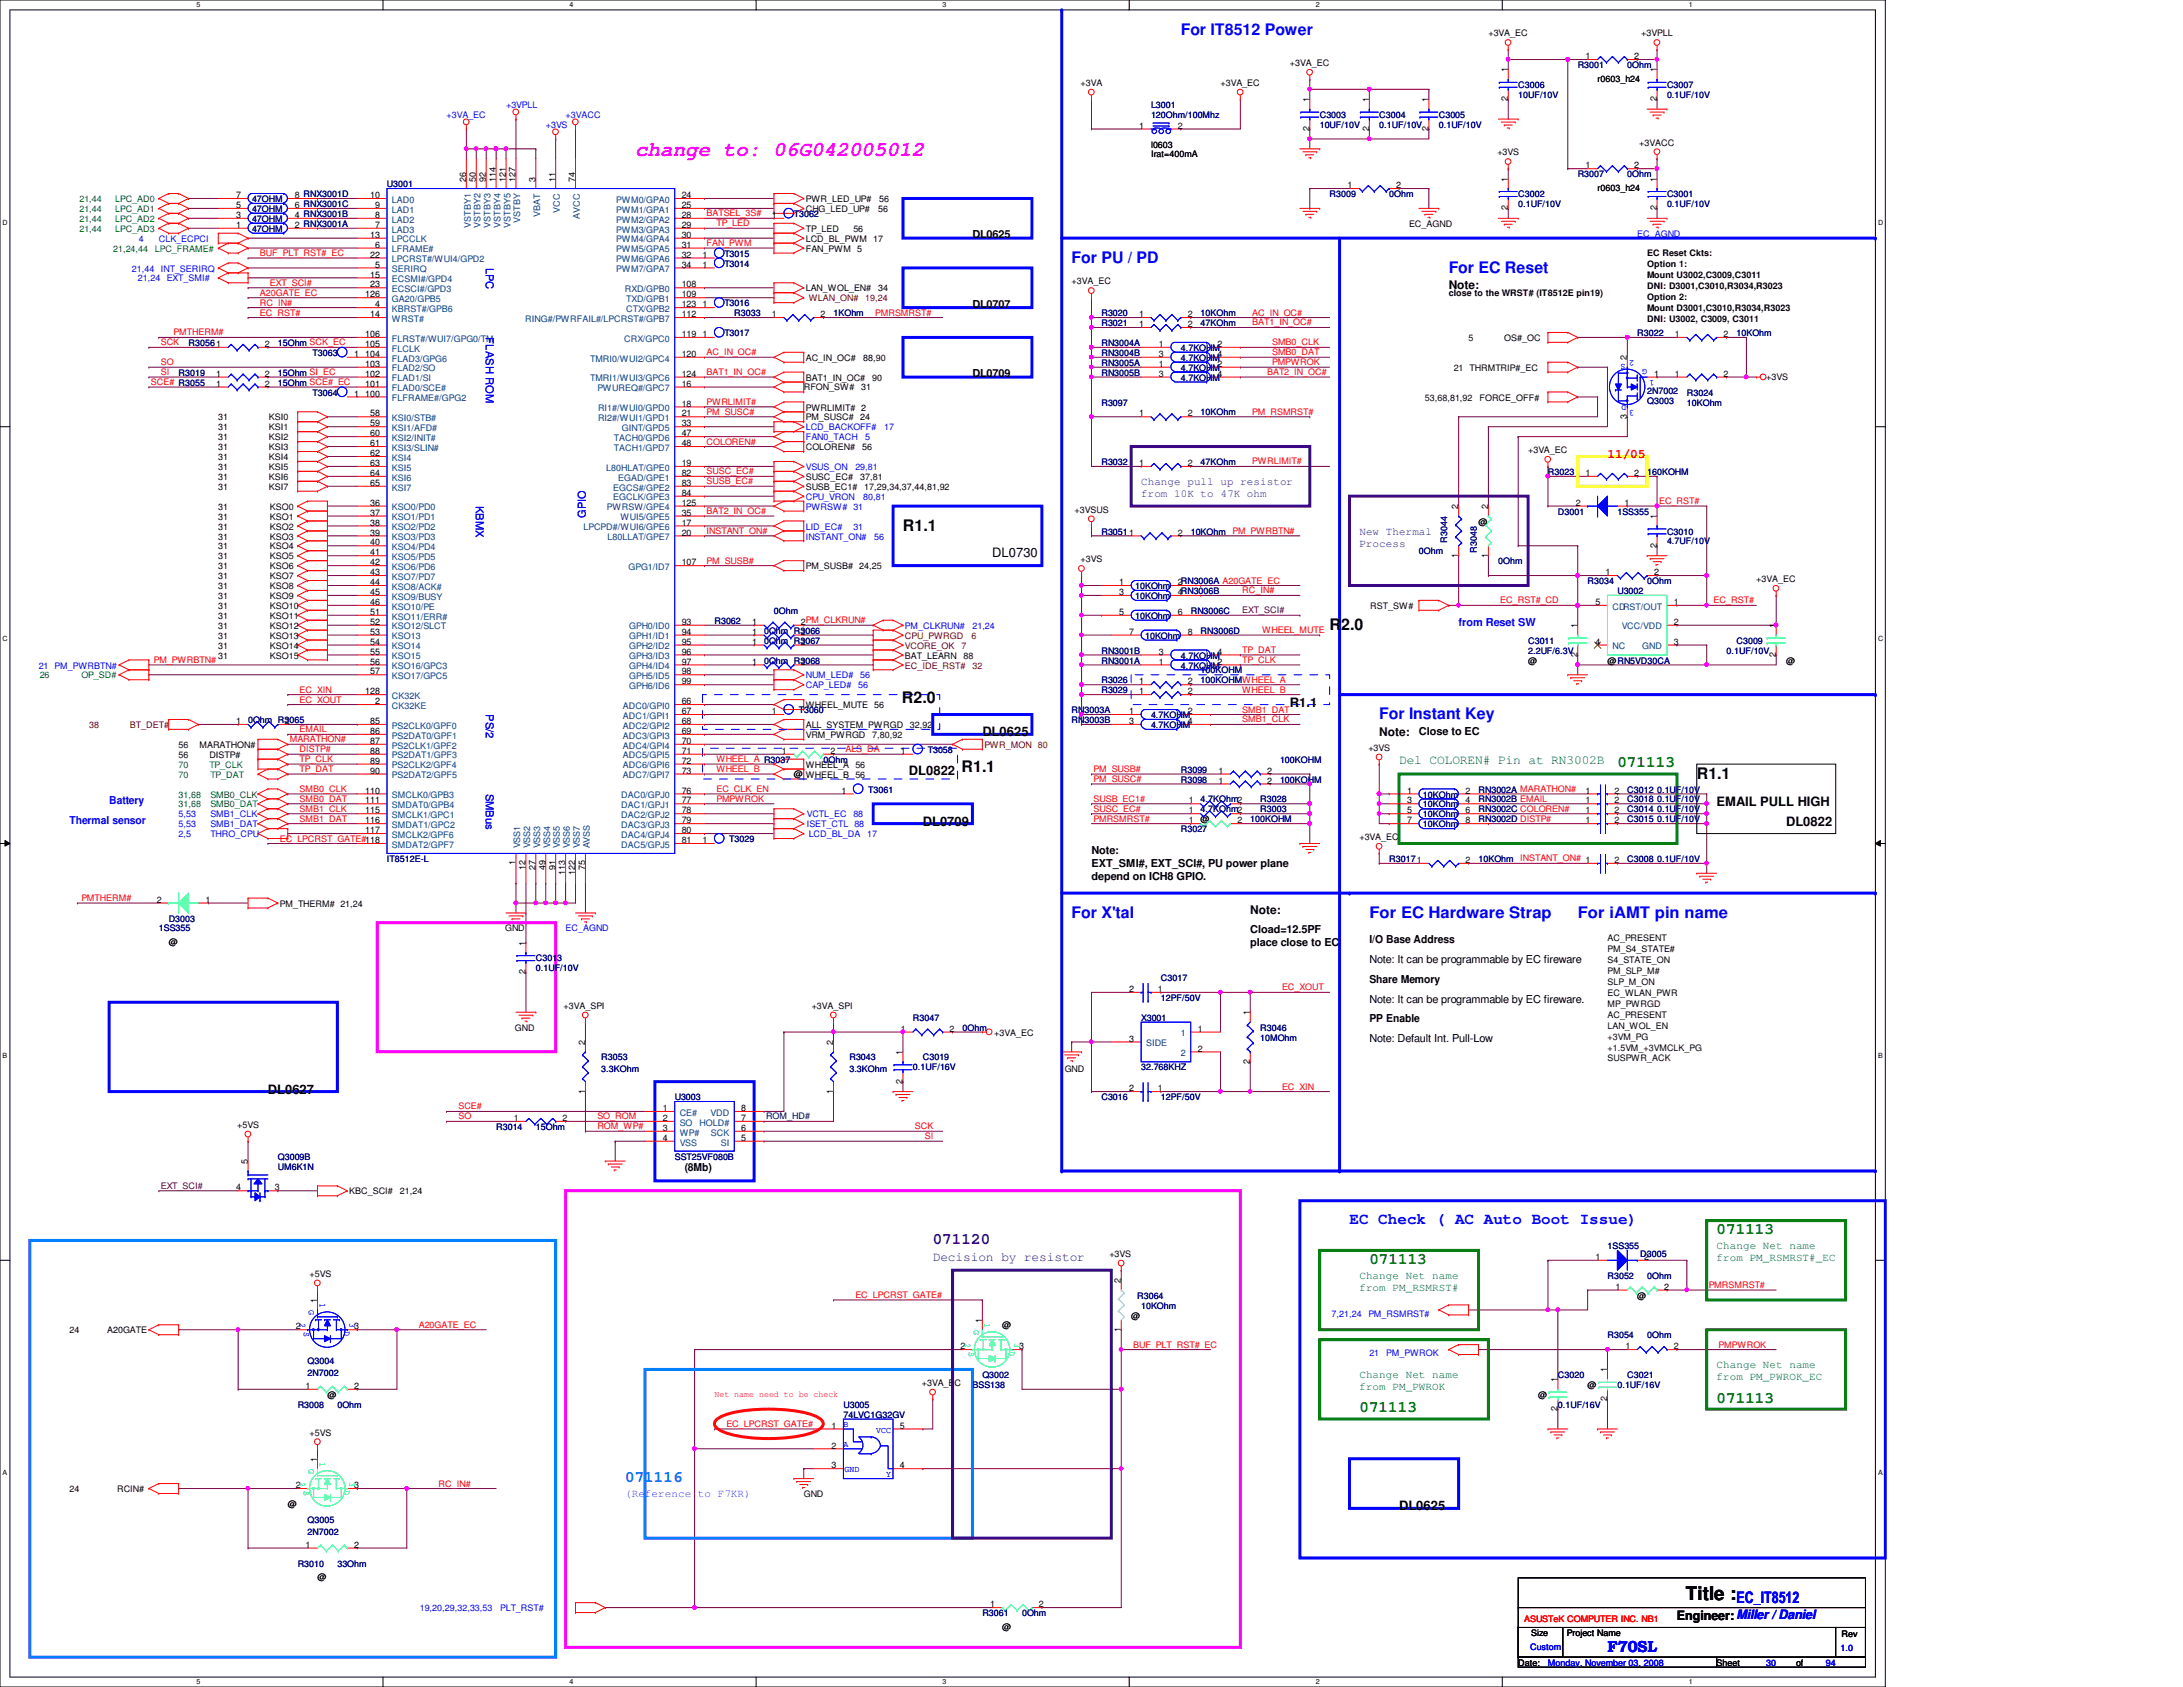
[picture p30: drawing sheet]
<svg xmlns="http://www.w3.org/2000/svg" width="279mm" height="216mm" viewBox="0 0 279 216" stroke-linecap="round" stroke-linejoin="round" font-family="sans-serif">
<defs><g id="words">
<text font-size="2.7" fill="#f0f" x="81.3" y="20">change to: 06G042005012</text>
<text font-size="2.4" x="215.8" y="204.8">Title :</text>
<g font-size="2" fill="#00f">
<text x="151.1" y="4.4">For IT8512 Power</text>
<text x="137.2" y="33.7">For PU / PD</text>
<text x="185.4" y="34.9">For EC Reset</text>
<text x="176.5" y="92.1">For Instant Key</text>
<text x="137.2" y="117.5">For X'tal</text>
<text x="175.3" y="117.5">For EC Hardware Strap</text>
<text x="201.9" y="117.5">For iAMT pin name</text>
<text x="172.7" y="156.6">EC Check ( AC Auto Boot Issue)</text>
<text x="222.2" y="205.1">EC_IT8512</text>
<text x="205.7" y="211.5">F70SL</text>
</g>
<g font-size="2">
<text x="115.6" y="67.9">R1.1</text>
<text x="170.2" y="80.6">R2.0</text>
<text x="115.4" y="89.9">R2.0</text>
<text x="123.1" y="98.8">R1.1</text>
<text x="217.2" y="99.7">R1.1</text>
</g>
<g font-size="2" fill="#008000">
<text x="207" y="98.2">071113</text>
<text x="175.3" y="161.7">071113</text>
<text x="219.7" y="157.9">071113</text>
<text x="219.7" y="179.5">071113</text>
<text x="174" y="180.8">071113</text>
</g>
<text font-size="2" fill="#400080" x="119.4" y="159.2">071120</text>
<text font-size="2" fill="#0080ff" x="80" y="189.7">071116</text>
<text font-size="1.7" fill="#f00" x="205.7" y="58.6">11/05</text>
<g font-size="1.7">
<text x="127" y="71.3">DL0730</text>
<text x="125.7" y="94.2">DL0625</text>
<text x="165.1" y="90.4">R1.1</text>
<text x="116.3" y="99.2">DL0822</text>
<text x="118.1" y="105.7">DL0709</text>
<text x="219.7" y="103.1">EMAIL PULL HIGH</text>
<text x="228.6" y="105.7">DL0822</text>
<text x="34.3" y="140">DL0627</text>
<text x="179.1" y="193.3">DL0625</text>
<text x="214.6" y="207.3">Engineer:Miller / Daniel</text>
</g>
<text font-size="1.7" fill="#008000" x="179.1" y="97.8">Del COLOREN# Pin at RN3002B</text>
<text font-size="1.7" fill="#400080" x="119.4" y="161.3">Decision by resistor</text>
<g font-size="1.5">
<text x="185.4" y="37">Note:</text>
<text x="176.5" y="94.1">Note:</text>
<text x="160" y="117">Note:</text>
</g>
<g font-size="1.4" fill="#00f">
<text x="62.2" y="34.3" transform="rotate(90 62.2 34.3)">LPC</text>
<text x="62.2" y="43.2" transform="rotate(90 62.2 43.2)">FLASH ROM</text>
<text x="60.9" y="64.8" transform="rotate(90 60.9 64.8)">KBMX</text>
<text x="75" y="66.3" transform="rotate(-90 75 66.3)">GPIO</text>
<text x="186.7" y="80.1">from Reset SW</text>
<text x="62.2" y="91.4" transform="rotate(90 62.2 91.4)">PS/2</text>
<text x="62.2" y="101.6" transform="rotate(90 62.2 101.6)">SMBus</text>
<text x="8.9" y="105.5">Thermal sensor</text>
<text x="14" y="102.9">Battery</text>
</g>
<g font-size="1.4">
<text x="124.5" y="30.5">DL0625</text>
<text x="124.5" y="39.4">DL0707</text>
<text x="124.5" y="48.3">DL0709</text>
<text x="181.6" y="94">Close to EC</text>
<text x="139.7" y="109.3">Note:</text>
<text x="139.7" y="110.9">EXT_SMI#, EXT_SCI#, PU power plane</text>
<text x="139.7" y="112.6">depend on ICH8 GPIO.</text>
<text x="160" y="119.4">Cload=12.5PF</text>
<text x="160" y="121.1">place close to EC</text>
<text x="175.3" y="125.8">Share Memory</text>
<text x="175.3" y="120.7">I/O Base Address</text>
<text x="175.3" y="123.2">Note: It can be programmable by EC fireware</text>
<text x="175.3" y="130.9">PP Enable</text>
<text x="175.3" y="128.3">Note: It can be programmable by EC fireware.</text>
<text x="175.3" y="133.4">Note: Default Int. Pull-Low</text>
<text x="87.6" y="149.9">(8Mb)</text>
</g>
<g font-size="1.4" fill="#400080">
<text x="146" y="62.1">Change pull up resistor</text>
<text x="146" y="63.6">from 10K to 47K ohm</text>
<text x="174" y="68.5">New Thermal</text>
<text x="174" y="70">Process</text>
</g>
<g font-size="1.4" fill="#008000">
<text x="219.7" y="159.9">Change Net name</text>
<text x="219.7" y="161.4">from PM_RSMRST#_EC</text>
<text x="174" y="163.7">Change Net name</text>
<text x="174" y="165.2">from PM_RSMRST#</text>
<text x="174" y="176.4">Change Net name</text>
<text x="174" y="177.9">from PM_PWROK</text>
<text x="219.7" y="175.1">Change Net name</text>
<text x="219.7" y="176.7">from PM_PWROK_EC</text>
</g>
<text font-size="1.4" fill="#0080ff" x="80" y="191.6">(Reference to F7KR)</text>
<g font-size="1.1">
<text x="190.5" y="4.7">+3VA_EC</text>
<text x="210.1" y="4.7">+3VPLL</text>
<text x="138.3" y="11">+3VA</text>
<text x="156.2" y="11">+3VA_EC</text>
<text x="165.1" y="8.5">+3VA_EC</text>
<text x="193" y="9.3" transform="rotate(-90 193 9.3)">1</text>
<text x="202.9" y="7.6">1</text>
<text x="204.5" y="10.5">r0603_h24</text>
<text x="209.2" y="7.6">2</text>
<text x="212" y="9.3" transform="rotate(-90 212 9.3)">1</text>
<text x="145.8" y="16.5">1</text>
<text x="150.7" y="16.5">2</text>
<text x="167.6" y="16.8" transform="rotate(-90 167.6 16.8)">2</text>
<text x="167.6" y="13.1" transform="rotate(-90 167.6 13.1)">1</text>
<text x="175.2" y="16.8" transform="rotate(-90 175.2 16.8)">2</text>
<text x="175.2" y="13.1" transform="rotate(-90 175.2 13.1)">1</text>
<text x="182.8" y="16.8" transform="rotate(-90 182.8 16.8)">2</text>
<text x="182.8" y="13.1" transform="rotate(-90 182.8 13.1)">1</text>
<text x="193" y="13" transform="rotate(-90 193 13)">2</text>
<text x="212" y="13" transform="rotate(-90 212 13)">2</text>
<text x="59.6" y="23.2" transform="rotate(-90 59.6 23.2)">26</text>
<text x="60.9" y="23.2" transform="rotate(-90 60.9 23.2)">50</text>
<text x="62.2" y="23.2" transform="rotate(-90 62.2 23.2)">92</text>
<text x="63.5" y="23.2" transform="rotate(-90 63.5 23.2)">114</text>
<text x="64.7" y="23.2" transform="rotate(-90 64.7 23.2)">121</text>
<text x="66" y="23.2" transform="rotate(-90 66 23.2)">127</text>
<text x="68.5" y="23.2" transform="rotate(-90 68.5 23.2)">3</text>
<text x="71.1" y="23.2" transform="rotate(-90 71.1 23.2)">11</text>
<text x="73.6" y="23.2" transform="rotate(-90 73.6 23.2)">74</text>
<text x="147.3" y="18.9">l0603</text>
<text x="147.3" y="20.2">Irat=400mA</text>
<text x="191.6" y="19.9">+3VS</text>
<text x="193" y="23.2" transform="rotate(-90 193 23.2)">1</text>
<text x="202.9" y="21.5">1</text>
<text x="209.2" y="21.5">2</text>
<text x="209.8" y="18.6">+3VACC</text>
<text x="212" y="23.2" transform="rotate(-90 212 23.2)">1</text>
<text x="30.2" y="26.6">5</text>
<text x="30.2" y="29.2">1</text>
<text x="30.2" y="27.9">3</text>
<text x="30.2" y="25.4">7</text>
<text x="37.7" y="26.6">6 RNX3001C</text>
<text x="37.7" y="29.2">2 RNX3001A</text>
<text x="37.7" y="27.9">4 RNX3001B</text>
<text x="37.7" y="25.4">8 RNX3001D</text>
<text x="47.4" y="25.4">10</text>
<text x="48" y="26.6">9</text>
<text x="48" y="27.9">8</text>
<text x="48" y="29.2">7</text>
<text x="87.2" y="25.4">24</text>
<text x="87.2" y="26.6">25</text>
<text x="87.2" y="27.9">28</text>
<text x="87.2" y="29.2">29</text>
<text x="98.8" y="27.9">1</text>
<text x="103.1" y="29.7">TP_LED</text>
<text x="103.1" y="25.9">PWR_LED_UP#</text>
<text x="103.1" y="27.1">CHG_LED_UP#</text>
<text x="109.2" y="29.7">56</text>
<text x="112.4" y="27.1">56</text>
<text x="112.5" y="25.9">56</text>
<text x="172.5" y="24.1">1</text>
<text x="178.7" y="24.1">2</text>
<text x="180.3" y="29">EC_AGND</text>
<text x="193" y="26.9" transform="rotate(-90 193 26.9)">2</text>
<text x="204.5" y="24.5">r0603_h24</text>
<text x="212" y="26.9" transform="rotate(-90 212 26.9)">2</text>
<text x="47.4" y="30.4">13</text>
<text x="47.4" y="33">22</text>
<text x="47.4" y="35.5">15</text>
<text x="48" y="34.2">5</text>
<text x="48" y="31.7">6</text>
<text x="87.2" y="30.4">30</text>
<text x="87.2" y="31.7">31</text>
<text x="87.2" y="33">32</text>
<text x="87.2" y="34.2">34</text>
<text x="89.9" y="33">1</text>
<text x="89.9" y="34.2">1</text>
<text x="103.1" y="32.2">FAN_PWM</text>
<text x="103.1" y="30.9">LCD_BL_PWM 17</text>
<text x="109.7" y="32.2">5</text>
<text x="210.8" y="32.8">EC Reset Ckts:</text>
<text x="210.8" y="34.2">Option 1:</text>
<text x="210.8" y="35.6">Mount U3002,C3009,C3011</text>
<text x="46.7" y="38.1">126</text>
<text x="47.4" y="40.6">14</text>
<text x="47.4" y="36.8">23</text>
<text x="48" y="39.3">4</text>
<text x="87.2" y="36.8">108</text>
<text x="87.2" y="38.1">109</text>
<text x="87.2" y="39.3">123</text>
<text x="87.2" y="40.6">112</text>
<text x="89.9" y="39.3">1</text>
<text x="98.8" y="40.6">1</text>
<text x="103.1" y="37.3">LAN_WOL_EN#</text>
<text x="105" y="40.6">2</text>
<text x="112.4" y="37.3">34</text>
<text x="137.2" y="36.4">+3VA_EC</text>
<text x="145.8" y="41.9">1</text>
<text x="145.8" y="40.6">1</text>
<text x="152" y="41.9">2</text>
<text x="152" y="40.6">2</text>
<text x="185.4" y="37.9">close to the WRST# (IT8512E pin19)</text>
<text x="210.8" y="37">DNI: D3001,C3010,R3034,R3023</text>
<text x="210.8" y="38.4">Option 2:</text>
<text x="210.8" y="39.8">Mount D3001,C3010,R3034,R3023</text>
<text x="210.8" y="41.2">DNI: U3002, C3009, C3011</text>
<text x="33.9" y="44.4">2</text>
<text x="45.3" y="45.7">1</text>
<text x="46.7" y="43.1">106</text>
<text x="46.7" y="45.7">104</text>
<text x="46.7" y="46.9">103</text>
<text x="46.7" y="44.4">105</text>
<text x="87.2" y="43.1">119</text>
<text x="87.2" y="45.7">120</text>
<text x="89.9" y="43.1">1</text>
<text x="103.1" y="46.2">AC_IN_OC#</text>
<text x="110.5" y="46.2">88,90</text>
<text x="148.3" y="45.7">3</text>
<text x="148.3" y="46.9">1</text>
<text x="148.3" y="44.4">1</text>
<text x="155.8" y="45.7">4</text>
<text x="155.8" y="46.9">2</text>
<text x="155.8" y="44.4">2</text>
<text x="186.1" y="47.5">21 THRMTRIP#_EC</text>
<text x="188" y="43.6">5</text>
<text x="192.5" y="43.6">OS#_OC</text>
<text x="208.2" y="46.1" transform="rotate(-90 208.2 46.1)">2</text>
<text x="214.4" y="43.1">1</text>
<text x="220.6" y="43.1">2</text>
<text x="27.7" y="48.2">1</text>
<text x="27.7" y="49.5">1</text>
<text x="27.9" y="53.8">31</text>
<text x="33.9" y="48.2">2</text>
<text x="33.9" y="49.5">2</text>
<text x="34.4" y="53.8">KSI0</text>
<text x="45.3" y="50.8">1</text>
<text x="46.7" y="48.2">102</text>
<text x="46.7" y="49.5">101</text>
<text x="46.7" y="50.8">100</text>
<text x="47.4" y="53.3">58</text>
<text x="87.2" y="48.2">124</text>
<text x="87.2" y="49.5">16</text>
<text x="87.2" y="52">18</text>
<text x="87.2" y="53.3">21</text>
<text x="102.9" y="49.9">RFON_SW#</text>
<text x="103.1" y="52.5">PWRLIMIT# 2</text>
<text x="103.1" y="53.8">PM_SUSC#</text>
<text x="103.1" y="48.7">BAT1_IN_OC#</text>
<text x="110.1" y="53.8">24</text>
<text x="110.2" y="49.9">31</text>
<text x="111.6" y="48.7">90</text>
<text x="145.8" y="53.3">1</text>
<text x="148.3" y="48.2">3</text>
<text x="152" y="53.3">2</text>
<text x="155.8" y="48.2">4</text>
<text x="182.4" y="51.3">53,68,81,92</text>
<text x="189.4" y="51.3">FORCE_OFF#</text>
<text x="208.2" y="53.6" transform="rotate(-90 208.2 53.6)">3</text>
<text x="211.7" y="48.2">1</text>
<text x="214.4" y="48.2">1</text>
<text x="220.6" y="48.2">2</text>
<text x="226.1" y="48.6">+3VS</text>
<text x="27.9" y="58.9">31</text>
<text x="27.9" y="57.6">31</text>
<text x="27.9" y="56.3">31</text>
<text x="27.9" y="55.1">31</text>
<text x="34.4" y="58.9">KSI4</text>
<text x="34.4" y="57.6">KSI3</text>
<text x="34.4" y="56.3">KSI2</text>
<text x="34.4" y="55.1">KSI1</text>
<text x="47.4" y="54.6">59</text>
<text x="47.4" y="55.8">60</text>
<text x="47.4" y="57.1">61</text>
<text x="47.4" y="58.4">62</text>
<text x="47.4" y="59.6">63</text>
<text x="87.2" y="59.6">19</text>
<text x="87.2" y="54.6">33</text>
<text x="87.2" y="55.8">47</text>
<text x="87.2" y="57.1">48</text>
<text x="103.1" y="57.6">COLOREN#</text>
<text x="110.4" y="57.6">56</text>
<text x="145.8" y="59.6">1</text>
<text x="152" y="59.6">2</text>
<text x="195.6" y="58">+3VA_EC</text>
<text x="27.9" y="65.2">31</text>
<text x="27.9" y="62.7">31</text>
<text x="27.9" y="61.4">31</text>
<text x="27.9" y="60.2">31</text>
<text x="34.4" y="62.7">KSI7</text>
<text x="34.4" y="61.4">KSI6</text>
<text x="34.4" y="60.2">KSI5</text>
<text x="34.5" y="65.2">KSO0</text>
<text x="47.4" y="60.9">64</text>
<text x="47.4" y="62.2">65</text>
<text x="47.4" y="64.7">36</text>
<text x="47.4" y="66">37</text>
<text x="87.2" y="60.9">82</text>
<text x="87.2" y="62.2">83</text>
<text x="87.2" y="63.5">84</text>
<text x="87.2" y="64.7">125</text>
<text x="87.2" y="66">35</text>
<text x="103.1" y="61.4">SUSC_EC#</text>
<text x="103.1" y="62.7">SUSB_EC1#</text>
<text x="110.1" y="61.4">37,81</text>
<text x="110.6" y="62.7">17,29,34,37,44,81,92</text>
<text x="137.5" y="65.6">+3VSUS</text>
<text x="186.6" y="65.2" transform="rotate(-90 186.6 65.2)">2</text>
<text x="190.5" y="65.2" transform="rotate(-90 190.5 65.2)">2</text>
<text x="201.7" y="64.7">2</text>
<text x="202.9" y="60.9">1</text>
<text x="207.9" y="64.7">1</text>
<text x="209.2" y="60.9">2</text>
<text x="27.9" y="69">31</text>
<text x="27.9" y="66.5">31</text>
<text x="27.9" y="70.3">31</text>
<text x="27.9" y="71.6">31</text>
<text x="27.9" y="67.8">31</text>
<text x="34.5" y="69">KSO3</text>
<text x="34.5" y="66.5">KSO1</text>
<text x="34.5" y="70.3">KSO4</text>
<text x="34.5" y="71.6">KSO5</text>
<text x="34.5" y="67.8">KSO2</text>
<text x="47.4" y="67.3">38</text>
<text x="47.4" y="68.5">39</text>
<text x="47.4" y="69.8">40</text>
<text x="47.4" y="71.1">41</text>
<text x="87.2" y="68.5">20</text>
<text x="87.2" y="67.3">17</text>
<text x="138.3" y="72">+3VS</text>
<text x="150.7" y="68.5">2</text>
<text x="186.6" y="71.4" transform="rotate(-90 186.6 71.4)">1</text>
<text x="189.2" y="67.1">@</text>
<text x="190.5" y="71.4" transform="rotate(-90 190.5 71.4)">1</text>
<text x="212" y="70.1" transform="rotate(-90 212 70.1)">2</text>
<text x="212" y="66.4" transform="rotate(-90 212 66.4)">1</text>
<text x="27.9" y="77.9">31</text>
<text x="27.9" y="76.7">31</text>
<text x="27.9" y="75.4">31</text>
<text x="27.9" y="74.1">31</text>
<text x="27.9" y="72.9">31</text>
<text x="34.5" y="77.9">KSO10</text>
<text x="34.5" y="76.7">KSO9</text>
<text x="34.5" y="75.4">KSO8</text>
<text x="34.5" y="74.1">KSO7</text>
<text x="34.5" y="72.9">KSO6</text>
<text x="47.4" y="72.3">42</text>
<text x="47.4" y="73.6">43</text>
<text x="47.4" y="74.9">44</text>
<text x="47.4" y="76.2">45</text>
<text x="47.4" y="77.4">46</text>
<text x="87.2" y="72.3">107</text>
<text x="103.1" y="72.9">PM_SUSB# 24,25</text>
<text x="143.3" y="76.2">3</text>
<text x="143.3" y="74.9">1</text>
<text x="150.7" y="76.2">4RN3006B</text>
<text x="150.7" y="74.9">2RN3006A A20GATE_EC</text>
<text x="175.4" y="77.9">RST_SW#</text>
<text x="204.2" y="77.4">5</text>
<text x="205.5" y="73.6">1</text>
<text x="211.7" y="73.6">2</text>
<text x="214.2" y="77.4">1</text>
<text x="224.8" y="74.5">+3VA_EC</text>
<text x="27.9" y="81.7">31</text>
<text x="27.9" y="79.2">31</text>
<text x="27.9" y="80.5">31</text>
<text x="27.9" y="83">31</text>
<text x="34.5" y="81.7">KSO13</text>
<text x="34.5" y="79.2">KSO11</text>
<text x="34.5" y="80.5">KSO12</text>
<text x="34.5" y="83">KSO14</text>
<text x="47.4" y="78.7">51</text>
<text x="47.4" y="80">52</text>
<text x="47.4" y="81.2">53</text>
<text x="47.4" y="82.5">54</text>
<text x="47.4" y="83.8">55</text>
<text x="87.2" y="80">93</text>
<text x="87.2" y="81.2">94</text>
<text x="87.2" y="82.5">95</text>
<text x="87.2" y="83.8">96</text>
<text x="96.3" y="81.2">1</text>
<text x="96.3" y="80">1</text>
<text x="96.3" y="82.5">1</text>
<text x="102.5" y="81.2">2</text>
<text x="102.5" y="80">2PM_CLKRUN#</text>
<text x="102.5" y="82.5">2</text>
<text x="143.3" y="78.7">5</text>
<text x="144.5" y="81.2">7</text>
<text x="148.3" y="83.8">3</text>
<text x="150.7" y="78.7">6</text>
<text x="152" y="81.2">8</text>
<text x="155.8" y="83.8">4</text>
<text x="201.9" y="80.4" transform="rotate(-90 201.9 80.4)">1</text>
<text x="204.2" y="82.5">4</text>
<text x="214.2" y="80">2</text>
<text x="214.2" y="82.5">3</text>
<text x="227.3" y="80.4" transform="rotate(-90 227.3 80.4)">1</text>
<text x="27.9" y="84.3">31</text>
<text x="34.5" y="84.3">KSO15</text>
<text x="46.7" y="88.9">128</text>
<text x="47.4" y="85">56</text>
<text x="47.4" y="86.3">57</text>
<text x="87.2" y="85">97</text>
<text x="87.2" y="86.3">98</text>
<text x="87.2" y="87.6">99</text>
<text x="96.3" y="85">1</text>
<text x="102.5" y="85">2</text>
<text x="115.8" y="84.3">BAT_LEARN</text>
<text x="123.3" y="84.3">88</text>
<text x="145.8" y="88.9">1</text>
<text x="145.8" y="87.6">1</text>
<text x="148.3" y="85">1</text>
<text x="152" y="88.9">2</text>
<text x="152" y="87.6">2</text>
<text x="155.8" y="85">2</text>
<text x="195.6" y="84.9">@</text>
<text x="201.9" y="84.1" transform="rotate(-90 201.9 84.1)">2</text>
<text x="205.7" y="84.9">@RN5VD30CA</text>
<text x="227.3" y="84.1" transform="rotate(-90 227.3 84.1)">2</text>
<text x="228.6" y="84.9">@</text>
<text x="22.9" y="95.7">56</text>
<text x="25.5" y="95.7">MARATHON#</text>
<text x="30.2" y="92.7">1</text>
<text x="36.4" y="92.7">2</text>
<text x="47.4" y="92.7">85</text>
<text x="47.4" y="93.9">86</text>
<text x="47.4" y="95.2">87</text>
<text x="48" y="90.1">2</text>
<text x="87.2" y="90.1">66</text>
<text x="87.2" y="91.4">67</text>
<text x="87.2" y="92.7">68</text>
<text x="87.2" y="93.9">69</text>
<text x="87.2" y="95.2">70</text>
<text x="98.8" y="91.4">1</text>
<text x="103.1" y="93.2">ALL_SYSTEM_PWRGD</text>
<text x="103.1" y="94.4">VRM_PWRGD</text>
<text x="103.1" y="90.6">WHEEL_MUTE 56</text>
<text x="111.6" y="94.4">7,80,92</text>
<text x="116.5" y="93.2">32,92</text>
<text x="144.5" y="91.4">1</text>
<text x="144.5" y="92.7">3</text>
<text x="152" y="91.4">2</text>
<text x="152" y="92.7">4</text>
<text x="22.9" y="97">56</text>
<text x="26.8" y="97">DISTP#</text>
<text x="46.7" y="101.6">110</text>
<text x="47.4" y="96.5">88</text>
<text x="47.4" y="97.7">89</text>
<text x="47.4" y="99">90</text>
<text x="87.2" y="96.5">71</text>
<text x="87.2" y="97.7">72</text>
<text x="87.2" y="99">73</text>
<text x="87.2" y="101.6">76</text>
<text x="100.1" y="96.5">1</text>
<text x="101.6" y="99.4">@ WHEEL_B 56</text>
<text x="103.1" y="98.3">WHEEL_A 56</text>
<text x="106.3" y="96.5">2</text>
<text x="107.7" y="101.6">1</text>
<text x="115.3" y="96.5">1</text>
<text x="156" y="99">1</text>
<text x="156" y="100.3">1</text>
<text x="162.2" y="99">2</text>
<text x="162.2" y="100.3">2</text>
<text x="175.1" y="96.1">+3VS</text>
<text x="180.1" y="101.6">1</text>
<text x="187.6" y="101.6">2</text>
<text x="202.9" y="101.6">1</text>
<text x="206.6" y="101.6">2</text>
<text x="46.7" y="102.8">111</text>
<text x="46.7" y="104.1">115</text>
<text x="46.7" y="105.4">116</text>
<text x="46.7" y="106.6">117</text>
<text x="87.2" y="106.6">80</text>
<text x="87.2" y="107.9">81</text>
<text x="87.2" y="102.8">77</text>
<text x="87.2" y="104.1">78</text>
<text x="87.2" y="105.4">79</text>
<text x="89.9" y="107.9">1</text>
<text x="152.1" y="102.8">1</text>
<text x="152.1" y="105.4">1</text>
<text x="152.1" y="104.1">1</text>
<text x="153.7" y="105.2">@</text>
<text x="158.4" y="105.4">2</text>
<text x="174" y="107.5">+3VA_EC</text>
<text x="180.1" y="104.1">5</text>
<text x="180.1" y="105.4">7</text>
<text x="180.1" y="102.8">3</text>
<text x="187.6" y="104.1">6</text>
<text x="187.6" y="105.4">8</text>
<text x="187.6" y="102.8">4</text>
<text x="202.9" y="105.4">1</text>
<text x="202.9" y="104.1">1</text>
<text x="202.9" y="102.8">1</text>
<text x="206.6" y="105.4">2</text>
<text x="206.6" y="104.1">2</text>
<text x="206.6" y="102.8">2</text>
<text x="66" y="110.7" transform="rotate(-90 66 110.7)">1</text>
<text x="67.3" y="111.4" transform="rotate(-90 67.3 111.4)">12</text>
<text x="68.5" y="111.4" transform="rotate(-90 68.5 111.4)">27</text>
<text x="69.8" y="111.4" transform="rotate(-90 69.8 111.4)">49</text>
<text x="71.1" y="111.4" transform="rotate(-90 71.1 111.4)">91</text>
<text x="72.3" y="112" transform="rotate(-90 72.3 112)">113</text>
<text x="73.6" y="112" transform="rotate(-90 73.6 112)">122</text>
<text x="74.9" y="111.4" transform="rotate(-90 74.9 111.4)">75</text>
<text x="187.6" y="110.4">2</text>
<text x="206.6" y="110.4">2</text>
<text x="20.1" y="115.5">2</text>
<text x="26.3" y="115.5">1</text>
<text x="35.8" y="116">PM_THERM# 21,24</text>
<text x="64.6" y="119.2">GND</text>
<text x="21.6" y="121">@</text>
<text x="67.3" y="124.7" transform="rotate(-90 67.3 124.7)">2</text>
<text x="67.3" y="121" transform="rotate(-90 67.3 121)">1</text>
<text x="205.7" y="120.5">AC_PRESENT</text>
<text x="205.7" y="121.9">PM_S4_STATE#</text>
<text x="205.7" y="123.3">S4_STATE_ON</text>
<text x="205.7" y="124.7">PM_SLP_M#</text>
<text x="65.9" y="131.9">GND</text>
<text x="72.1" y="129.1">+3VA_SPI</text>
<text x="103.9" y="129.1">+3VA_SPI</text>
<text x="144.5" y="127">2</text>
<text x="148.2" y="127">1</text>
<text x="160" y="129.9" transform="rotate(-90 160 129.9)">1</text>
<text x="205.7" y="126.1">SLP_M_ON</text>
<text x="205.7" y="127.5">EC_WLAN_PWR</text>
<text x="205.7" y="128.9">MP_PWRGD</text>
<text x="205.7" y="130.3">AC_PRESENT</text>
<text x="205.7" y="131.7">LAN_WOL_EN</text>
<text x="74.9" y="133.7" transform="rotate(-90 74.9 133.7)">2</text>
<text x="106.6" y="133.7" transform="rotate(-90 106.6 133.7)">2</text>
<text x="115.3" y="132">1</text>
<text x="115.5" y="135" transform="rotate(-90 115.5 135)">1</text>
<text x="121.5" y="132">2</text>
<text x="127.3" y="132.5">+3VA_EC</text>
<text x="136.3" y="137.2">GND</text>
<text x="144.5" y="133.3">3</text>
<text x="153.3" y="132">1</text>
<text x="153.3" y="134.6">2</text>
<text x="160" y="136.1" transform="rotate(-90 160 136.1)">2</text>
<text x="205.7" y="133.1">+3VM_PG</text>
<text x="205.7" y="134.5">+1.5VM_+3VMCLK_PG</text>
<text x="205.7" y="135.8">SUSPWR_ACK</text>
<text x="65.8" y="143.5">1</text>
<text x="72" y="143.5">2</text>
<text x="74.9" y="140" transform="rotate(-90 74.9 140)">1</text>
<text x="84.8" y="142.2">1</text>
<text x="84.8" y="143.5">2</text>
<text x="94.9" y="143.5">7</text>
<text x="94.9" y="142.2">8</text>
<text x="106.6" y="140" transform="rotate(-90 106.6 140)">1</text>
<text x="115.5" y="138.7" transform="rotate(-90 115.5 138.7)">2</text>
<text x="144.5" y="139.7">2</text>
<text x="148.2" y="139.7">1</text>
<text x="30.4" y="144.4">+5VS</text>
<text x="31.7" y="149" transform="rotate(-90 31.7 149)">5</text>
<text x="84.8" y="144.7">3</text>
<text x="84.8" y="146">4</text>
<text x="94.9" y="146">5</text>
<text x="94.9" y="144.7">6</text>
<text x="30.2" y="152.4">4</text>
<text x="35.2" y="152.4">3</text>
<text x="44.7" y="152.9">KBC_SCI#</text>
<text x="51.2" y="152.9">21,24</text>
<text x="142" y="160.9">+3VS</text>
<text x="204.2" y="161.2">1</text>
<text x="210.4" y="161.2">2</text>
<text x="39.6" y="163.4">+5VS</text>
<text x="40.6" y="166.8" transform="rotate(-90 40.6 166.8)">1</text>
<text x="143.5" y="164.2" transform="rotate(-90 143.5 164.2)">2</text>
<text x="206.8" y="165.1">1</text>
<text x="209.5" y="166.2">@</text>
<text x="213" y="165.1">2</text>
<text x="8.9" y="170.6">24</text>
<text x="13.7" y="170.6">A20GATE</text>
<text x="37.8" y="170.1">2</text>
<text x="45.3" y="170.1">3</text>
<text x="122.9" y="172.7">2</text>
<text x="125.7" y="169.3" transform="rotate(-90 125.7 169.3)">1</text>
<text x="128.3" y="170">@</text>
<text x="130.4" y="172.7">3</text>
<text x="143.5" y="170.4" transform="rotate(-90 143.5 170.4)">1</text>
<text x="144.8" y="168.7">@</text>
<text x="208" y="172.7">1</text>
<text x="214.2" y="172.7">2</text>
<text x="39.1" y="177.8">1</text>
<text x="41.9" y="178.9">@</text>
<text x="45.3" y="177.8">2</text>
<text x="118" y="177.4">+3VA_EC</text>
<text x="196.8" y="178.9">@</text>
<text x="199.3" y="176.9" transform="rotate(-90 199.3 176.9)">1</text>
<text x="203.2" y="177.6">@</text>
<text x="205.7" y="179.3" transform="rotate(-90 205.7 179.3)">2</text>
<text x="205.7" y="175.6" transform="rotate(-90 205.7 175.6)">1</text>
<text x="39.6" y="183.7">+5VS</text>
<text x="106.4" y="182.8">1</text>
<text x="106.4" y="185.4">2</text>
<text x="115.2" y="182.8">5</text>
<text x="199.3" y="180.6" transform="rotate(-90 199.3 180.6)">2</text>
<text x="8.9" y="191">24</text>
<text x="15" y="191">RCIN#</text>
<text x="37.8" y="190.5">2</text>
<text x="40.6" y="187.1" transform="rotate(-90 40.6 187.1)">1</text>
<text x="45.3" y="190.5">3</text>
<text x="102.9" y="191.6">GND</text>
<text x="106.4" y="187.9">3</text>
<text x="115.2" y="187.9">4</text>
<text x="36.8" y="192.9">@</text>
<text x="39.1" y="198.1">1</text>
<text x="40.6" y="202.3">@</text>
<text x="45.3" y="198.1">2</text>
<text x="126.7" y="205.7">1</text>
<text x="128.3" y="208.6">@</text>
<text x="133" y="205.7">2</text>
<text x="196" y="209.4">Size</text>
<text x="200.5" y="209.4">Project Name</text>
<text x="235.7" y="209.5">Rev</text>
<text x="194.3" y="213.2">Date:</text>
<text x="219.7" y="213.2">Sheet</text>
<text x="229.9" y="213.2">of</text>
</g>
<g font-size="1.1" fill="#000080">
<text x="194.3" y="11.3">C3006</text>
<text x="201.9" y="8.7">R3001</text>
<text x="208.3" y="8.7">0Ohm</text>
<text x="213.4" y="11.3">C3007</text>
<text x="147.3" y="13.8">L3001</text>
<text x="147.3" y="15.1">120Ohm/100Mhz</text>
<text x="168.9" y="15.1">C3003</text>
<text x="168.9" y="16.3">10UF/10V</text>
<text x="176.5" y="15.1">C3004</text>
<text x="176.5" y="16.3">0.1UF/10V</text>
<text x="184.1" y="15.1">C3005</text>
<text x="184.1" y="16.3">0.1UF/10V</text>
<text x="194.3" y="12.5">10UF/10V</text>
<text x="213.4" y="12.5">0.1UF/10V</text>
<text x="49.5" y="24">U3001</text>
<text x="201.9" y="22.7">R3007</text>
<text x="208.3" y="22.7">0Ohm</text>
<text x="32.3" y="27.1">47OHM</text>
<text x="32.3" y="29.7">47OHM</text>
<text x="32.3" y="28.4">47OHM</text>
<text x="32.3" y="25.9">47OHM</text>
<text x="101.6" y="27.8">T3062</text>
<text x="170.2" y="25.2">R3009</text>
<text x="177.8" y="25.2">0Ohm</text>
<text x="194.3" y="25.2">C3002</text>
<text x="194.3" y="26.5">0.1UF/10V</text>
<text x="213.4" y="25.2">C3001</text>
<text x="213.4" y="26.5">0.1UF/10V</text>
<text x="92.7" y="32.9">T3015</text>
<text x="92.7" y="34.1">T3014</text>
<text x="92.7" y="39.2">T3016</text>
<text x="94" y="40.5">R3033</text>
<text x="106.7" y="40.5">1KOhm</text>
<text x="141" y="41.7">R3021</text>
<text x="141" y="40.5">R3020</text>
<text x="153.7" y="41.7">47KOhm</text>
<text x="153.7" y="40.5">10KOhm</text>
<text x="24.1" y="44.3">R30561</text>
<text x="35.6" y="44.3">15Ohm SCK_EC</text>
<text x="40" y="45.6">T3063</text>
<text x="92.7" y="43">T3017</text>
<text x="141" y="45.6">RN3004B</text>
<text x="141" y="46.8">RN3005A</text>
<text x="141" y="44.3">RN3004A</text>
<text x="151.1" y="46.2">4.7KOHM</text>
<text x="151.1" y="47.5">4.7KOHM</text>
<text x="151.1" y="44.9">4.7KOHM</text>
<text x="209.5" y="43">R3022</text>
<text x="222.2" y="43">10KOhm</text>
<text x="22.9" y="48.1">R3019</text>
<text x="35.6" y="48.1">15Ohm SI_EC</text>
<text x="35.6" y="49.4">15Ohm SCE#_EC</text>
<text x="40" y="50.6">T3064</text>
<text x="141" y="48.1">RN3005B</text>
<text x="141" y="51.9">R3097</text>
<text x="151.1" y="48.7">4.7KOHM</text>
<text x="153.7" y="53.2">10KOhm</text>
<text x="210.8" y="51.6">Q3003</text>
<text x="210.8" y="50.4">2N7002</text>
<text x="215.9" y="50.6">R3024</text>
<text x="215.9" y="51.9">10KOhm</text>
<text x="141" y="59.5">R3032</text>
<text x="153.7" y="59.5">47KOhm</text>
<text x="198.1" y="60.8">R3023</text>
<text x="199.4" y="65.9">D3001</text>
<text x="207" y="65.9">1SS355</text>
<text x="210.8" y="60.8">160KOHM</text>
<text x="141" y="68.4">R30511</text>
<text x="152.4" y="68.4">10KOhm</text>
<text x="181.6" y="71">0Ohm</text>
<text x="185.2" y="69.5" transform="rotate(-90 185.2 69.5)">R3044</text>
<text x="189" y="70.7" transform="rotate(-90 189 70.7)">R3048</text>
<text x="213.4" y="68.4">C3010</text>
<text x="213.4" y="69.7">4.7UF/10V</text>
<text x="145.3" y="76.7">10KOhm</text>
<text x="145.3" y="75.4">10KOhm</text>
<text x="191.8" y="72.2">0Ohm</text>
<text x="203.2" y="74.8">R3034</text>
<text x="207" y="76">U3002</text>
<text x="210.8" y="74.8">0Ohm</text>
<text x="91.4" y="79.8">R3062</text>
<text x="97.8" y="81.1">0Ohm R3066</text>
<text x="97.8" y="82.4">0Ohm R3067</text>
<text x="99.1" y="78.6">0Ohm</text>
<text x="141" y="83.7">RN3001B</text>
<text x="145.3" y="79.2">10KOhm</text>
<text x="146.6" y="81.7">10KOhm</text>
<text x="152.4" y="78.6">RN3006C</text>
<text x="153.7" y="81.1">RN3006D</text>
<text x="195.6" y="82.4">C3011</text>
<text x="195.6" y="83.7">2.2UF/6.3V</text>
<text x="221" y="83.7">0.1UF/10V</text>
<text x="222.2" y="82.4">C3009</text>
<text x="97.8" y="84.9">0Ohm R3068</text>
<text x="141" y="88.7">R3029</text>
<text x="141" y="84.9">RN3001A</text>
<text x="141" y="87.5">R3026</text>
<text x="151.1" y="85.6">4.7KOHM</text>
<text x="151.1" y="84.3">4.7KOHM</text>
<text x="153.7" y="87.5">100KOHMWHEEL_A</text>
<text x="153.7" y="86.2">100KOHM</text>
<text x="31.7" y="92.5">0Ohm R3065</text>
<text x="102.2" y="91.3">T3060</text>
<text x="137.2" y="91.3">RN3003A</text>
<text x="137.2" y="92.5">RN3003B</text>
<text x="147.3" y="91.9">4.7KOHM</text>
<text x="147.3" y="93.2">4.7KOHM</text>
<text x="105.4" y="97.6">0Ohm</text>
<text x="111.1" y="101.4">T3061</text>
<text x="118.7" y="96.4">T3058</text>
<text x="151.1" y="98.9">R3099</text>
<text x="151.1" y="100.2">R3098</text>
<text x="163.8" y="97.6">100KOHM</text>
<text x="163.8" y="100.2">100KOHM</text>
<text x="189.2" y="101.4">RN3002A MARATHON#</text>
<text x="208.3" y="101.4">C3012 0.1UF/10V</text>
<text x="93.3" y="107.8">T3029</text>
<text x="151.1" y="106.5">R3027</text>
<text x="153.7" y="102.7">4.7KOhm2</text>
<text x="153.7" y="104">4.7KOhm2</text>
<text x="160" y="105.2">100KOHM</text>
<text x="161.3" y="102.7">R3028</text>
<text x="161.3" y="104">R3003</text>
<text x="182.1" y="102.1">10KOhm</text>
<text x="182.1" y="104.6">10KOhm</text>
<text x="182.1" y="105.9">10KOhm</text>
<text x="182.1" y="103.3">10KOhm</text>
<text x="189.2" y="104">RN3002C COLOREN#</text>
<text x="189.2" y="105.2">RN3002D DISTP#</text>
<text x="189.2" y="102.7">RN3002B EMAIL</text>
<text x="208.3" y="105.2">C3015 0.1UF/10V</text>
<text x="208.3" y="104">C3014 0.1UF/10V</text>
<text x="208.3" y="102.7">C3018 0.1UF/10V</text>
<text x="49.5" y="110.3">IT8512E-L</text>
<text x="177.8" y="110.3">R30171</text>
<text x="189.2" y="110.3">10KOhm</text>
<text x="208.3" y="110.3">C3008 0.1UF/10V</text>
<text x="20.3" y="119.2">1SS355</text>
<text x="21.6" y="117.9">D3003</text>
<text x="68.6" y="123">C3013</text>
<text x="68.6" y="124.3">0.1UF/10V</text>
<text x="148.6" y="125.6">C3017</text>
<text x="116.8" y="130.6">R3047</text>
<text x="123.2" y="131.9">0Ohm</text>
<text x="146" y="130.6">X3001</text>
<text x="148.6" y="128.1">12PF/50V</text>
<text x="161.3" y="131.9">R3046</text>
<text x="77" y="135.7">R3053</text>
<text x="77" y="137.2">3.3KOhm</text>
<text x="108.7" y="135.7">R3043</text>
<text x="108.7" y="137.2">3.3KOhm</text>
<text x="116.8" y="137">0.1UF/16V</text>
<text x="118.1" y="135.7">C3019</text>
<text x="146" y="137">32.768KHZ</text>
<text x="161.3" y="133.2">10MOhm</text>
<text x="86.4" y="140.8">U3003</text>
<text x="141" y="140.8">C3016</text>
<text x="148.6" y="140.8">12PF/50V</text>
<text x="35.6" y="148.4">Q3009B</text>
<text x="35.6" y="149.7">UM6K1N</text>
<text x="63.5" y="144.6">R3014</text>
<text x="68.6" y="144.6">15Ohm</text>
<text x="86.4" y="148.4">SST25VF080B</text>
<text x="205.7" y="159.9">1SS355</text>
<text x="209.9" y="160.9">D3005</text>
<text x="145.5" y="166.2">R3064</text>
<text x="146" y="167.5">10KOhm</text>
<text x="205.7" y="163.7">R3052</text>
<text x="210.8" y="163.7">0Ohm</text>
<text x="205.7" y="171.3">R3054</text>
<text x="210.8" y="171.3">0Ohm</text>
<text x="39.4" y="174.6">Q3004</text>
<text x="39.4" y="176.1">2N7002</text>
<text x="124.5" y="177.6">BSS138</text>
<text x="125.7" y="176.4">Q3002</text>
<text x="199.4" y="176.4">C3020</text>
<text x="207" y="177.6">0.1UF/16V</text>
<text x="208.3" y="176.4">C3021</text>
<text x="38.1" y="180.2">R3008</text>
<text x="43.2" y="180.2">0Ohm</text>
<text x="107.9" y="180.2">U3005</text>
<text x="107.9" y="181.4">74LVC1G32GV</text>
<text x="199.4" y="180.2">0.1UF/16V</text>
<text x="39.4" y="194.9">Q3005</text>
<text x="39.4" y="196.4">2N7002</text>
<text x="38.1" y="200.5">R3010</text>
<text x="43.2" y="200.5">33Ohm</text>
<text x="125.7" y="206.8">R3061</text>
<text x="130.8" y="206.8">0Ohm</text>
</g>
<g font-size="1.1" fill="#00f">
<text x="57.1" y="15.1">+3VA_EC</text>
<text x="64.8" y="13.8">+3VPLL</text>
<text x="69.8" y="16.3">+3VS</text>
<text x="72.4" y="15.1">+3VACC</text>
<text x="16.9" y="34.8">21,44 INT_SERIRQ</text>
<text x="17.8" y="30.9">4</text>
<text x="20.3" y="30.9">CLK_ECPCI</text>
<text x="209.5" y="30.3">EC_AGND</text>
<text x="17.7" y="36">21,24 EXT_SMI#</text>
<text x="208" y="46.6" transform="rotate(180 208 46.6)">S</text>
<text x="209.2" y="46.1" transform="rotate(180 209.2 46.1)">2</text>
<text x="210.8" y="47.2" transform="rotate(180 210.8 47.2)">G</text>
<text x="208.2" y="51.8" transform="rotate(180 208.2 51.8)">D</text>
<text x="209.2" y="52.4" transform="rotate(180 209.2 52.4)">3</text>
<text x="211.7" y="48.6" transform="rotate(180 211.7 48.6)">1</text>
<text x="103.1" y="56.3">FAN0_TACH</text>
<text x="103.1" y="55.1">LCD_BACKOFF#</text>
<text x="110.7" y="56.3">5</text>
<text x="113.2" y="55.1">17</text>
<text x="103.1" y="60.2">VSUS_ON</text>
<text x="103.1" y="64">CPU_VRON</text>
<text x="103.1" y="65.2">PWRSW# 31</text>
<text x="109.5" y="60.2">29,81</text>
<text x="110.5" y="64">80,81</text>
<text x="103.1" y="67.8">LID_EC#</text>
<text x="103.1" y="69">INSTANT_ON#</text>
<text x="109.2" y="67.8">31</text>
<text x="111.9" y="69">56</text>
<text x="115.8" y="80.5">PM_CLKRUN#</text>
<text x="124.5" y="80.5">21,24</text>
<text x="5" y="85.6">21 PM_PWRBTN#</text>
<text x="103.1" y="88.1">CAP_LED#</text>
<text x="103.1" y="86.8">NUM_LED#</text>
<text x="109.9" y="88.1">56</text>
<text x="110.1" y="86.8">56</text>
<text x="22.9" y="104.6">5,53</text>
<text x="22.9" y="107.1">2,5</text>
<text x="22.9" y="105.9">5,53</text>
<text x="26.9" y="104.6">SMB1_CLK</text>
<text x="26.9" y="107.1">THRO_CPU</text>
<text x="26.9" y="105.9">SMB1_DAT</text>
<text x="103.3" y="104.6">VCTL_EC</text>
<text x="103.3" y="105.9">ISET_CTL 88</text>
<text x="103.5" y="107.1">LCD_BL_DA</text>
<text x="109.2" y="104.6">88</text>
<text x="111" y="107.1">17</text>
<text x="72.4" y="119.2">EC_AGND</text>
<text x="39.5" y="167.6" transform="rotate(90 39.5 167.6)">G</text>
<text x="40.9" y="166.8" transform="rotate(90 40.9 166.8)">1</text>
<text x="38.4" y="169.3" transform="rotate(90 38.4 169.3)">2</text>
<text x="38.9" y="170.4" transform="rotate(90 38.9 170.4)">S</text>
<text x="44.1" y="170.3" transform="rotate(90 44.1 170.3)">D</text>
<text x="44.7" y="169.3" transform="rotate(90 44.7 169.3)">3</text>
<text x="170.4" y="168.5">7,21,24</text>
<text x="175.1" y="168.5">PM_RSMRST#</text>
<text x="175.3" y="173.6">21</text>
<text x="177.4" y="173.6">PM_PWROK</text>
<text x="107.9" y="185.1">A</text>
<text x="107.9" y="182.6">B</text>
<text x="112.1" y="183.3">VCC</text>
<text x="108.1" y="188.4">GND</text>
<text x="113.4" y="189.1">Y</text>
<text x="53.7" y="206.2">19,20,29,32,33,53</text>
<text x="64" y="206.2">PLT_RST#</text>
<text x="195.8" y="211.2">Custom</text>
<text x="198.1" y="213.2">Monday, November 03, 2008</text>
<text x="226.1" y="213.2">30</text>
<text x="233.7" y="213.2">94</text>
<text x="235.6" y="211.3">1.0</text>
</g>
<g font-size="1.1" fill="#008000">
<text x="10.2" y="27.1">21,44</text>
<text x="10.2" y="29.7">21,44</text>
<text x="10.2" y="28.4">21,44</text>
<text x="10.2" y="25.9">21,44</text>
<text x="14.7" y="27.1">LPC_AD1</text>
<text x="14.7" y="29.7">LPC_AD3</text>
<text x="14.7" y="28.4">LPC_AD2</text>
<text x="14.7" y="25.9">LPC_AD0</text>
<text x="14.5" y="32.2">21,24,44</text>
<text x="19.8" y="32.2">LPC_FRAME#</text>
<text x="5.1" y="86.8">26</text>
<text x="10.4" y="86.8">OP_SD#</text>
<text x="22.9" y="98.3">70</text>
<text x="22.9" y="99.5">70</text>
<text x="26.8" y="98.3">TP_CLK</text>
<text x="26.9" y="99.5">TP_DAT</text>
<text x="22.9" y="103.3">31,68</text>
<text x="22.9" y="102.1">31,68</text>
<text x="26.9" y="103.3">SMB0_DAT</text>
<text x="26.9" y="102.1">SMB0_CLK</text>
</g>
<g font-size="1.1" fill="#004080">
<text x="50.2" y="26">LAD0</text>
<text x="50.2" y="27.2">LAD1</text>
<text x="50.2" y="28.5">LAD2</text>
<text x="50.2" y="29.8">LAD3</text>
<text x="60.2" y="29.2" transform="rotate(-90 60.2 29.2)">VSTBY1</text>
<text x="61.5" y="29.2" transform="rotate(-90 61.5 29.2)">VSTBY2</text>
<text x="62.8" y="29.2" transform="rotate(-90 62.8 29.2)">VSTBY3</text>
<text x="64.1" y="29.2" transform="rotate(-90 64.1 29.2)">VSTBY4</text>
<text x="65.3" y="29.2" transform="rotate(-90 65.3 29.2)">VSTBY5</text>
<text x="66.6" y="28.5" transform="rotate(-90 66.6 28.5)">VSTBY</text>
<text x="69.1" y="27.8" transform="rotate(-90 69.1 27.8)">VBAT</text>
<text x="71.7" y="27.2" transform="rotate(-90 71.7 27.2)">VCC</text>
<text x="74.2" y="28" transform="rotate(-90 74.2 28)">AVCC</text>
<text x="78.9" y="26">PWM0/GPA0</text>
<text x="78.9" y="27.2">PWM1/GPA1</text>
<text x="78.9" y="28.5">PWM2/GPA2</text>
<text x="78.9" y="29.8">PWM3/GPA3</text>
<text x="50.2" y="34.8">SERIRQ</text>
<text x="50.2" y="31">LPCCLK</text>
<text x="50.2" y="32.3">LFRAME#</text>
<text x="50.2" y="33.6">LPCRST#/WUI4/GPD2</text>
<text x="78.9" y="31">PWM4/GPA4</text>
<text x="78.9" y="32.3">PWM5/GPA5</text>
<text x="78.9" y="33.6">PWM6/GPA6</text>
<text x="78.9" y="34.8">PWM7/GPA7</text>
<text x="50.2" y="38.7">GA20/GPB5</text>
<text x="50.2" y="39.9">KBRST#/GPB6</text>
<text x="50.2" y="41.2">WRST#</text>
<text x="50.2" y="36.1">ECSMI#/GPD4</text>
<text x="50.2" y="37.4">ECSCI#/GPD3</text>
<text x="67.2" y="41.2">RING#/PWRFAIL#/LPCRST#/GPB7</text>
<text x="80" y="37.4">RXD/GPB0</text>
<text x="80.1" y="38.7">TXD/GPB1</text>
<text x="80.1" y="39.9">CTX/GPB2</text>
<text x="50.2" y="43.7">FLRST#/WUI7/GPG0/TM</text>
<text x="50.2" y="46.3">FLAD3/GPG6</text>
<text x="50.2" y="47.5">FLAD2/SO</text>
<text x="50.2" y="45">FLCLK</text>
<text x="75.5" y="46.3">TMRI0/WUI2/GPC4</text>
<text x="79.9" y="43.7">CRX/GPC0</text>
<text x="50.2" y="48.8">FLAD1/SI</text>
<text x="50.2" y="50.1">FLAD0/SCE#</text>
<text x="50.2" y="51.4">FLFRAME#/GPG2</text>
<text x="50.2" y="53.9">KSI0/STB#</text>
<text x="75.5" y="48.8">TMRI1/WUI3/GPC6</text>
<text x="76.5" y="50.1">PWUREQ#/GPC7</text>
<text x="76.5" y="52.6">RI1#/WUI0/GPD0</text>
<text x="76.5" y="53.9">RI2#/WUI1/GPD1</text>
<text x="50.2" y="55.2">KSI1/AFD#</text>
<text x="50.2" y="56.4">KSI2/INIT#</text>
<text x="50.2" y="57.7">KSI3/SLIN#</text>
<text x="50.2" y="59">KSI4</text>
<text x="78.6" y="56.4">TACH0/GPD6</text>
<text x="78.6" y="57.7">TACH1/GPD7</text>
<text x="79.6" y="55.2">GINT/GPD5</text>
<text x="50.2" y="60.2">KSI5</text>
<text x="50.2" y="61.5">KSI6</text>
<text x="50.2" y="62.8">KSI7</text>
<text x="50.2" y="65.3">KSO0/PD0</text>
<text x="77.6" y="60.2">L80HLAT/GPE0</text>
<text x="77.7" y="65.3">PWRSW/GPE4</text>
<text x="78.5" y="62.8">EGCS#/GPE2</text>
<text x="78.5" y="64.1">EGCLK/GPE3</text>
<text x="79.1" y="61.5">EGAD/GPE1</text>
<text x="50.2" y="66.6">KSO1/PD1</text>
<text x="50.2" y="67.9">KSO2/PD2</text>
<text x="50.2" y="69.1">KSO3/PD3</text>
<text x="50.2" y="70.4">KSO4/PD4</text>
<text x="50.2" y="71.7">KSO5/PD5</text>
<text x="74.7" y="67.9">LPCPD#/WUI6/GPE6</text>
<text x="77.8" y="69.1">L80LLAT/GPE7</text>
<text x="79.4" y="66.6">WUI5/GPE5</text>
<text x="50.2" y="72.9">KSO6/PD6</text>
<text x="50.2" y="74.2">KSO7/PD7</text>
<text x="50.2" y="75.5">KSO8/ACK#</text>
<text x="50.2" y="76.8">KSO9/BUSY</text>
<text x="80.4" y="72.9">GPG1/ID7</text>
<text x="50.2" y="78">KSO10/PE</text>
<text x="50.2" y="79.3">KSO11/ERR#</text>
<text x="50.2" y="80.6">KSO12/SLCT</text>
<text x="50.2" y="81.8">KSO13</text>
<text x="50.2" y="83.1">KSO14</text>
<text x="80.5" y="80.6">GPH0/ID0</text>
<text x="80.5" y="81.8">GPH1/ID1</text>
<text x="80.5" y="83.1">GPH2/ID2</text>
<text x="206.4" y="83.1">NC</text>
<text x="206.4" y="78">CDRST/OUT</text>
<text x="207.6" y="80.6">VCC/VDD</text>
<text x="210.2" y="83.1">GND</text>
<text x="50.2" y="84.4">KSO15</text>
<text x="50.2" y="89.5">CK32K</text>
<text x="50.2" y="85.6">KSO16/GPC3</text>
<text x="50.2" y="86.9">KSO17/GPC5</text>
<text x="80.5" y="84.4">GPH3/ID3</text>
<text x="80.5" y="85.6">GPH4/ID4</text>
<text x="80.5" y="86.9">GPH5/ID5</text>
<text x="80.5" y="88.2">GPH6/ID6</text>
<text x="50.2" y="90.7">CK32KE</text>
<text x="50.2" y="93.3">PS2CLK0/GPF0</text>
<text x="50.2" y="94.5">PS2DAT0/GPF1</text>
<text x="50.2" y="95.8">PS2CLK1/GPF2</text>
<text x="79.7" y="90.7">ADC0/GPI0</text>
<text x="79.7" y="92">ADC1/GPI1</text>
<text x="79.7" y="93.3">ADC2/GPI2</text>
<text x="79.7" y="94.5">ADC3/GPI3</text>
<text x="79.7" y="95.8">ADC4/GPI4</text>
<text x="50.2" y="97.1">PS2DAT1/GPF3</text>
<text x="50.2" y="98.3">PS2CLK2/GPF4</text>
<text x="50.2" y="99.6">PS2DAT2/GPF5</text>
<text x="79.7" y="97.1">ADC5/GPI5</text>
<text x="79.7" y="98.3">ADC6/GPI6</text>
<text x="79.7" y="99.6">ADC7/GPI7</text>
<text x="50.2" y="102.2">SMCLK0/GPB3</text>
<text x="50.2" y="103.4">SMDAT0/GPB4</text>
<text x="50.2" y="104.7">SMCLK1/GPC1</text>
<text x="50.2" y="106">SMDAT1/GPC2</text>
<text x="50.2" y="107.2">SMCLK2/GPF6</text>
<text x="79.5" y="107.2">DAC4/GPJ4</text>
<text x="79.5" y="102.2">DAC0/GPJ0</text>
<text x="79.5" y="103.4">DAC1/GPJ1</text>
<text x="79.5" y="104.7">DAC2/GPJ2</text>
<text x="79.5" y="106">DAC3/GPJ3</text>
<text x="50.2" y="108.5">SMDAT2/GPF7</text>
<text x="66.6" y="108.6" transform="rotate(-90 66.6 108.6)">VSS1</text>
<text x="67.9" y="108.6" transform="rotate(-90 67.9 108.6)">VSS2</text>
<text x="69.1" y="108.6" transform="rotate(-90 69.1 108.6)">VSS3</text>
<text x="70.4" y="108.6" transform="rotate(-90 70.4 108.6)">VSS4</text>
<text x="71.7" y="108.6" transform="rotate(-90 71.7 108.6)">VSS5</text>
<text x="72.9" y="108.6" transform="rotate(-90 72.9 108.6)">VSS6</text>
<text x="74.2" y="108.6" transform="rotate(-90 74.2 108.6)">VSS7</text>
<text x="75.5" y="108.6" transform="rotate(-90 75.5 108.6)">AVSS</text>
<text x="79.5" y="108.5">DAC5/GPJ5</text>
<text x="146.7" y="133.9">SIDE</text>
<text x="151.1" y="132.6">1</text>
<text x="151.1" y="135.2">2</text>
<text x="87" y="142.8">CE#</text>
<text x="90.9" y="142.8">VDD</text>
<text x="87" y="144.1">SO</text>
<text x="87" y="145.3">WP#</text>
<text x="87" y="146.6">VSS</text>
<text x="89.5" y="144.1">HOLD#</text>
<text x="91" y="145.3">SCK</text>
<text x="92.2" y="146.6">SI</text>
</g>
<g font-size="1.1" fill="#f00">
<text x="90.4" y="27.7">BATSEL_3S#</text>
<text x="91.7" y="29">TP_LED</text>
<text x="33.3" y="32.8">BUF_PLT_RST#_EC</text>
<text x="90.4" y="31.5">FAN_PWM</text>
<text x="33.3" y="40.4">EC_RST#</text>
<text x="33.3" y="37.8">A20GATE_EC</text>
<text x="33.3" y="39.1">RC_IN#</text>
<text x="34.5" y="36.6">EXT_SCI#</text>
<text x="112" y="40.4">PMRSMRST#</text>
<text x="160.3" y="40.4">AC_IN_OC#</text>
<text x="160.3" y="41.7">BAT1_IN_OC#</text>
<text x="20.6" y="46.7">SO</text>
<text x="20.6" y="44.2">SCK</text>
<text x="22.2" y="42.9">PMTHERM#</text>
<text x="90.4" y="45.5">AC_IN_OC#</text>
<text x="162.8" y="44.2">SMB0_CLK</text>
<text x="162.8" y="45.5">SMB0_DAT</text>
<text x="162.8" y="46.7">PMPWROK</text>
<text x="19.3" y="49.3">SCE# R3055</text>
<text x="20.6" y="48">SI</text>
<text x="90.4" y="53.1">PM_SUSC#</text>
<text x="90.4" y="51.8">PWRLIMIT#</text>
<text x="90.4" y="48">BAT1_IN_OC#</text>
<text x="160.3" y="53.1">PM_RSMRST#</text>
<text x="162.2" y="48">BAT2_IN_OC#</text>
<text x="90.4" y="56.9">COLOREN#</text>
<text x="160.3" y="59.4">PWRLIMIT#</text>
<text x="90.4" y="60.7">SUSC_EC#</text>
<text x="90.4" y="62">SUSB_EC#</text>
<text x="90.4" y="65.8">BAT2_IN_OC#</text>
<text x="212.3" y="64.5">EC_RST#</text>
<text x="90.4" y="68.3">INSTANT_ON#</text>
<text x="157.7" y="68.3">PM_PWRBTN#</text>
<text x="90.4" y="72.1">PM_SUSB#</text>
<text x="159" y="75.9">RC_IN#</text>
<text x="192" y="77.2">EC_RST#_CD</text>
<text x="219.3" y="77.2">EC_RST#</text>
<text x="159" y="83.6">TP_DAT</text>
<text x="161.5" y="81">WHEEL_MUTE</text>
<text x="19.7" y="84.8">PM_PWRBTN#</text>
<text x="38.4" y="89.9">EC_XOUT</text>
<text x="38.4" y="88.6">EC_XIN</text>
<text x="159" y="84.8">TP_CLK</text>
<text x="159" y="88.6">WHEEL_B</text>
<text x="37.1" y="95">MARATHON#</text>
<text x="38.4" y="93.7">EMAIL</text>
<text x="159" y="91.2">SMB1_DAT</text>
<text x="159" y="92.5">SMB1_CLK</text>
<text x="38.4" y="96.3">DISTP#</text>
<text x="38.4" y="98.8">TP_DAT</text>
<text x="38.4" y="97.5">TP_CLK</text>
<text x="38.4" y="101.3">SMB0_CLK</text>
<text x="91.7" y="101.3">EC_CLK_EN</text>
<text x="91.7" y="97.5">WHEEL_A R3037</text>
<text x="91.7" y="98.8">WHEEL_B</text>
<text x="108.2" y="96.3">ALS_DA</text>
<text x="140" y="98.8">PM_SUSB#</text>
<text x="140" y="100.1">PM_SUSC#</text>
<text x="35.8" y="107.7">EC_LPCRST_GATE#118</text>
<text x="38.4" y="102.6">SMB0_DAT</text>
<text x="38.4" y="105.2">SMB1_DAT</text>
<text x="38.4" y="103.9">SMB1_CLK</text>
<text x="91.7" y="102.6">PMPWROK</text>
<text x="140" y="103.9">SUSC_EC#</text>
<text x="140" y="102.6">SUSB_EC1#</text>
<text x="140" y="105.2">PMRSMRST#</text>
<text x="194.6" y="110.2">INSTANT_ON# 1</text>
<text x="10.4" y="115.3">PMTHERM#</text>
<text x="164.1" y="126.7">EC_XOUT</text>
<text x="58.7" y="143.3">SO</text>
<text x="58.7" y="142">SCE#</text>
<text x="76.5" y="143.3">SO_ROM</text>
<text x="164.1" y="139.4">EC_XIN</text>
<text x="76.5" y="144.5">ROM_WP#</text>
<text x="117.1" y="144.5">SCK</text>
<text x="118.4" y="145.8">SI</text>
<text x="109.5" y="166.1">EC_LPCRST_GATE#</text>
<text x="218.7" y="164.8">PMRSMRST#</text>
<text x="53.6" y="169.9">A20GATE_EC</text>
<text x="145" y="172.5">BUF_PLT_RST#_EC</text>
<text x="220" y="172.5">PMPWROK</text>
<text x="91.4" y="178.8">Net name need to be check</text>
<text x="93" y="182.6">EC_LPCRST_GATE#</text>
<text x="56.1" y="190.2">RC_IN#</text>
<text x="195.1" y="207.6">ASUSTeK COMPUTER INC. NB1</text>
</g>
<g font-size="1.1" fill="#800000">
<text x="103.5" y="38.6">WLAN_ON#</text>
<text x="110.7" y="38.6">19,24</text>
<text x="115.8" y="81.7">CPU_PWRGD</text>
<text x="115.8" y="83">VCORE_OK</text>
<text x="123.1" y="83">7</text>
<text x="124.3" y="81.7">6</text>
<text x="115.8" y="85.6">EC_IDE_RST#</text>
<text x="124.5" y="85.6">32</text>
<text x="11.4" y="93.2">38</text>
<text x="16.6" y="93.2">BT_DET#</text>
<text x="126" y="95.7">PWR_MON 80</text>
</g>
<g font-size="1.1" fill="#400040">
<text x="159" y="78.5">EXT_SCI#</text>
<text x="20.6" y="152.1">EXT_SCI#</text>
</g>
<text font-size="1.1" fill="#000040" x="98" y="143.3">ROM_HD#</text>
<g font-size="1.1" fill="#00ff80">
<text x="123.5" y="171.8" transform="rotate(90 123.5 171.8)">2</text>
<text x="124" y="173" transform="rotate(90 124 173)">S</text>
<text x="124.6" y="170.2" transform="rotate(90 124.6 170.2)">G</text>
<text x="126" y="169.3" transform="rotate(90 126 169.3)">1</text>
<text x="129.2" y="172.8" transform="rotate(90 129.2 172.8)">D</text>
<text x="129.8" y="171.8" transform="rotate(90 129.8 171.8)">3</text>
<text x="38.4" y="189.6" transform="rotate(90 38.4 189.6)">2</text>
<text x="38.9" y="190.8" transform="rotate(90 38.9 190.8)">S</text>
<text x="39.5" y="188" transform="rotate(90 39.5 188)">G</text>
<text x="40.9" y="187.1" transform="rotate(90 40.9 187.1)">1</text>
<text x="44.1" y="190.6" transform="rotate(90 44.1 190.6)">D</text>
<text x="44.7" y="189.6" transform="rotate(90 44.7 189.6)">3</text>
</g>
<g font-size=".9">
<text x="25.1" y=".9">5</text>
<text x="72.9" y=".9">4</text>
<text x="120.6" y=".9">3</text>
<text x="168.4" y=".9">2</text>
<text x="216.2" y=".9">1</text>
<text x=".3" y="28.7">D</text>
<text x="240.4" y="28.7">D</text>
<text x=".3" y="82.1">C</text>
<text x="240.4" y="82.1">C</text>
<text x=".3" y="135.4">B</text>
<text x="240.4" y="135.4">B</text>
<text x=".3" y="188.8">A</text>
<text x="240.4" y="188.8">A</text>
<text x="25.1" y="215.6">5</text>
<text x="72.9" y="215.6">4</text>
<text x="120.6" y="215.6">3</text>
<text x="168.4" y="215.6">2</text>
<text x="216.2" y="215.6">1</text>
</g>
</g></defs>
<path d="M0 0h241.3v215.9h-241.3zM1.3 1.3h238.7v213.3h-238.7z" fill="none" stroke="#000" stroke-width=".13"/>
<g fill="#fff">
<path d="M25.1 .1h.6v1h-.6z"/>
<path d="M25.1 214.8h.6v1h-.6z"/>
</g>
<path d="M49 0v1.3M49 214.6v1.3" fill="none" stroke="#000" stroke-width=".13"/>
<g fill="#fff">
<path d="M72.9 .1h.5v1h-.5z"/>
<path d="M72.9 214.8h.5v1h-.5z"/>
</g>
<path d="M96.8 0v1.3M96.8 214.6v1.3" fill="none" stroke="#000" stroke-width=".13"/>
<g fill="#fff">
<path d="M120.6 .1h.6v1h-.6z"/>
<path d="M120.6 214.8h.6v1h-.6z"/>
</g>
<path d="M144.5 0v1.3M144.5 214.6v1.3" fill="none" stroke="#000" stroke-width=".13"/>
<g fill="#fff">
<path d="M168.4 .1h.5v1h-.5z"/>
<path d="M168.4 214.8h.5v1h-.5z"/>
</g>
<path d="M192.3 0v1.3M192.3 214.6v1.3" fill="none" stroke="#000" stroke-width=".13"/>
<g fill="#fff">
<path d="M216.2 .1h.5v1h-.5z"/>
<path d="M216.2 214.8h.5v1h-.5z"/>
<path d="M.3 27.9h.7v1.1h-.7z"/>
<path d="M240.4 27.9h.6v1.1h-.6z"/>
<path d="M.3 81.3h.7v1h-.7z"/>
<path d="M240.4 81.3h.6v1h-.6z"/>
</g>
<path d="M0 54.6h1.3M240 54.6h1.3" fill="none" stroke="#000" stroke-width=".13"/>
<g fill="#fff">
<path d="M.3 134.6h.6v1h-.6z"/>
<path d="M240.4 134.6h.6v1h-.6z"/>
</g>
<path d="M0 107.9h1.3M.6 107.6l.7 .3-.7 .4zM240 107.9l.7-.3v.7zM240 107.9h1.3" fill="none" stroke="#000" stroke-width=".13"/>
<path d="M.6 107.6l.7 .3-.7 .4zM240 107.9l.7-.3v.7z" fill="#000"/>
<g fill="#fff">
<path d="M.3 188h.6v1h-.6z"/>
<path d="M240.4 188h.5v1h-.5z"/>
</g>
<path d="M0 161.3h1.3M240 161.3h1.3" fill="none" stroke="#000" stroke-width=".13"/>
<path d="M167.6 17.8h.1M167.6 17.8h7.7M212.1 7.6h.1M212.1 7.6v1.3M167.6 26.7h.1M167.6 24.1h.1M167.6 24.1h5.1M167.6 24.1v2.6M179.1 24.1h.1M179.1 24.1h3.8M182.9 24.1h.1M182.9 24.1v2.6" fill="none" stroke="#800040" stroke-width=".13"/>
<path d="M175.1 17.6h.3l.1 .1-.1 .2-.2 .1-.1-.1z" fill-rule="evenodd" fill="#f0f"/>
<path d="M175.1 17.6h.3l.1 .1-.1 .2-.2 .1-.1-.1z" fill="none" stroke="#f0f" stroke-width=".13"/>
<path d="M167.4 17.6h.4l.1 .1-.1 .2-.2 .1-.2-.1z" fill-rule="evenodd" fill="#f0f"/>
<path d="M167.4 17.6h.4l.1 .1-.1 .2-.2 .1-.2-.1z" fill="none" stroke="#f0f" stroke-width=".13"/>
<path d="M193 7.6h.1M193 7.6h7.7" fill="none" stroke="#800040" stroke-width=".13"/>
<path d="M200.5 7.4h.3l.1 .2-.1 .2h-.2h-.1z" fill-rule="evenodd" fill="#f0f"/>
<path d="M200.5 7.4h.3l.1 .2-.1 .2h-.2h-.1z" fill="none" stroke="#f0f" stroke-width=".13"/>
<path d="M192.8 7.4h.4l.1 .2-.1 .2h-.2h-.2z" fill-rule="evenodd" fill="#f0f"/>
<path d="M192.8 7.4h.4l.1 .2-.1 .2h-.2h-.2z" fill="none" stroke="#f0f" stroke-width=".13"/>
<g fill="none" stroke="#800040" stroke-width=".13">
<path d="M167.6 11.4h.1M167.6 16.5h.1M167.6 17.8h.1M167.6 11.4v1.3M167.6 16.5v2.5M175.3 16.5h.1M175.3 16.5v1.3M182.9 11.4h.1M182.9 11.4v1.3M193 7.6h.1M193 7.6v1.3M212.1 12.7h.1"/>
<path d="M212.1 12.7v1.3M193 21.6h.1M193 21.6v1.3M209.5 21.6h.1M209.5 21.6h2.6M212.1 26.7h.1M212.1 26.7v1.2"/>
</g>
<path d="M211.9 21.4h.3l.1 .1-.1 .2-.2 .1-.1-.1z" fill-rule="evenodd" fill="#f0f"/>
<path d="M211.9 21.4h.3l.1 .1-.1 .2-.2 .1-.1-.1z" fill="none" stroke="#f0f" stroke-width=".13"/>
<path d="M209.5 7.6h.1M209.5 7.6h2.6" fill="none" stroke="#800040" stroke-width=".13"/>
<path d="M211.9 7.4h.3l.1 .2-.1 .2h-.2h-.1z" fill-rule="evenodd" fill="#f0f"/>
<path d="M211.9 7.4h.3l.1 .2-.1 .2h-.2h-.1z" fill="none" stroke="#f0f" stroke-width=".13"/>
<path d="M193 12.7h.1M193 12.7v2.5M193 26.7h.1M193 26.7v1.2M201.9 77.5h.1M201.9 77.5v2.5M201.9 85.1h.1M201.9 85.1v1.3" fill="none" stroke="#800040" stroke-width=".13"/>
<path d="M201.7 77.3h.4v.1v.2l-.2 .1-.2-.1z" fill-rule="evenodd" fill="#f0f"/>
<path d="M201.7 77.3h.4v.1v.2l-.2 .1-.2-.1z" fill="none" stroke="#f0f" stroke-width=".13"/>
<path d="M218.4 85.1h.1M218.4 85.1h8.9" fill="none" stroke="#800040" stroke-width=".13"/>
<path d="M218.2 84.9h.4l.1 .1-.1 .2-.2 .1-.2-.1z" fill-rule="evenodd" fill="#f0f"/>
<path d="M218.2 84.9h.4l.1 .1-.1 .2-.2 .1-.2-.1z" fill="none" stroke="#f0f" stroke-width=".13"/>
<path d="M201.9 77.5h.1M201.9 77.5h2.6M201.9 83.8h.1M201.9 83.8v1.3M227.3 83.8h.1M227.3 83.8v1.3M176.5 104.1h.1M176.5 104.1v1.3" fill="none" stroke="#800040" stroke-width=".13"/>
<path d="M176.3 103.9h.4v.2v.2l-.2 .1-.2-.1z" fill-rule="evenodd" fill="#f0f"/>
<path d="M176.3 103.9h.4v.2v.2l-.2 .1-.2-.1z" fill="none" stroke="#f0f" stroke-width=".13"/>
<path d="M190.5 101.6h.1M190.5 101.6h12.7M207 101.6h.1M207 104.1h.1M207 105.4h.1M207 101.6h11.4M207 104.1h11.4M207 105.4h11.4" fill="none" stroke="#800040" stroke-width=".13"/>
<path d="M218.2 105.2h.4l.1 .2-.1 .1-.2 .1-.2-.1z" fill-rule="evenodd" fill="#f0f"/>
<path d="M218.2 105.2h.4l.1 .2-.1 .1-.2 .1-.2-.1z" fill="none" stroke="#f0f" stroke-width=".13"/>
<g fill="none" stroke="#800040" stroke-width=".13">
<path d="M139.7 40.6h.1M139.7 40.6h6.3M139.7 40.6v1.3M152.4 40.6h.1M152.4 40.6h17.8M158.7 44.4h.1M158.7 44.4h11.5M138.4 73.7h.1M138.4 73.7v1.2M153.7 76.2h.1M153.7 76.2h12.7M190.5 104.1h.1"/>
<path d="M190.5 105.4h.1M190.5 104.1h12.7M190.5 105.4h12.7"/>
</g>
<path d="M139.5 40.4h.3l.1 .2-.1 .2-.1 .1-.2-.1z" fill-rule="evenodd" fill="#f0f"/>
<path d="M139.5 40.4h.3l.1 .2-.1 .2-.1 .1-.2-.1z" fill="none" stroke="#f0f" stroke-width=".13"/>
<path d="M152.4 41.9h.1M152.4 41.9h17.8M139.7 68.6h.1M139.7 68.6h5.1M153.7 74.9h.1M153.7 74.9h12.7M139.7 99.1h.1M139.7 99.1h16.5M139.7 104.1h.1M139.7 104.1h12.7M167.6 100.3h.1M167.6 100.3v2.6" fill="none" stroke="#800040" stroke-width=".13"/>
<path d="M167.4 100.1h.4l.1 .2-.1 .2h-.2h-.2z" fill-rule="evenodd" fill="#f0f"/>
<path d="M167.4 100.1h.4l.1 .2-.1 .2h-.2h-.2z" fill="none" stroke="#f0f" stroke-width=".13"/>
<path d="M138.4 85.1h.1M138.4 85.1h7.6M162.6 99.1h.1M162.6 99.1h5M139.7 100.3h.1M139.7 100.3h16.5M158.7 104.1h.1M158.7 104.1h8.9M162.6 100.3h.1M162.6 100.3h5" fill="none" stroke="#800040" stroke-width=".13"/>
<path d="M138.2 84.9h.4v.1v.2l-.2 .1-.2-.1z" fill-rule="evenodd" fill="#f0f"/>
<path d="M138.2 84.9h.4v.1v.2l-.2 .1-.2-.1z" fill="none" stroke="#f0f" stroke-width=".13"/>
<g fill="none" stroke="#800040" stroke-width=".13">
<path d="M139.7 41.9h.1M139.7 41.9h6.3M158.7 45.7h.1M158.7 45.7h11.5M138.4 83.8h.1M138.4 83.8h7.6M138.4 83.8v1.3M158.7 85.1h.1M158.7 83.8h.1M158.7 83.8h7.7M158.7 85.1h7.7M207 110.5h.1"/>
<path d="M207 110.5h11.4"/>
</g>
<path d="M218.2 110.3h.4l.1 .1-.1 .2-.2 .1-.2-.1z" fill-rule="evenodd" fill="#f0f"/>
<path d="M218.2 110.3h.4l.1 .1-.1 .2-.2 .1-.2-.1z" fill="none" stroke="#f0f" stroke-width=".13"/>
<path d="M139.7 102.9h.1M139.7 102.9h12.7M158.7 102.9h.1M158.7 102.9h8.9M167.6 102.9h.1M167.6 102.9v1.2M176.5 110.5h.1M176.5 110.5h5.1M188 110.5h.1M188 110.5h15.2M218.4 110.5h.1M218.4 110.5v1.3" fill="none" stroke="#800040" stroke-width=".13"/>
<path d="M167.4 102.7h.4l.1 .1-.1 .2-.2 .1-.2-.1z" fill-rule="evenodd" fill="#f0f"/>
<path d="M167.4 102.7h.4l.1 .1-.1 .2-.2 .1-.2-.1z" fill="none" stroke="#f0f" stroke-width=".13"/>
<g fill="none" stroke="#800040" stroke-width=".13">
<path d="M139.7 38.1h.1M139.7 38.1v2.5M212.1 21.6h.1M212.1 21.6v1.3M190.5 73.7h.1M190.5 73.7h11.4M198.1 61h.1M198.1 61h5.1M198.1 61v3.8M209.5 61h.1M209.5 61h2.6M212.1 64.8h.1"/>
<path d="M212.1 64.8v1.2M218.4 77.5h.1M218.4 77.5h6.4M167.6 99.1h.1M167.6 99.1v1.2"/>
</g>
<path d="M197.9 60.8h.4v.1v.2l-.2 .1-.2-.1z" fill-rule="evenodd" fill="#f0f"/>
<path d="M197.9 60.8h.4v.1v.2l-.2 .1-.2-.1z" fill="none" stroke="#f0f" stroke-width=".13"/>
<path d="M175.3 11.4h.1M175.3 11.4h7.6M200.7 7.6h.1M200.7 7.6v14" fill="none" stroke="#800040" stroke-width=".13"/>
<path d="M175.1 11.2h.3l.1 .2-.1 .2h-.2h-.1z" fill-rule="evenodd" fill="#f0f"/>
<path d="M175.1 11.2h.3l.1 .2-.1 .2h-.2h-.1z" fill="none" stroke="#f0f" stroke-width=".13"/>
<g fill="none" stroke="#800040" stroke-width=".13">
<path d="M175.3 11.4h.1M175.3 11.4v1.3M182.9 16.5h.1M182.9 16.5v1.3M193 6.3h.1M193 6.3v1.3M200.7 21.6h.1M200.7 21.6h2.5M198.1 64.8h.1M198.1 64.8h3.8M176.5 109.2h.1M176.5 109.2v1.3"/>
<path d="M218.4 104.1h.1M218.4 104.1v1.3"/>
</g>
<path d="M218.2 103.9h.4l.1 .2-.1 .2-.2 .1-.2-.1z" fill-rule="evenodd" fill="#f0f"/>
<path d="M218.2 103.9h.4l.1 .2-.1 .2-.2 .1-.2-.1z" fill="none" stroke="#f0f" stroke-width=".13"/>
<path d="M139.7 41.9h.1M139.7 41.9v2.5M218.4 105.4h.1M218.4 105.4v5.1" fill="none" stroke="#800040" stroke-width=".13"/>
<path d="M139.5 41.7h.3l.1 .2-.1 .1-.1 .1-.2-.1z" fill-rule="evenodd" fill="#f0f"/>
<path d="M139.5 41.7h.3l.1 .2-.1 .1-.1 .1-.2-.1z" fill="none" stroke="#f0f" stroke-width=".13"/>
<path d="M175.3 17.8h.1M175.3 17.8h7.6M198.1 59.7h.1M198.1 59.7v1.3M201.9 73.7h.1M201.9 73.7v3.8M208.3 64.8h.1M212.1 61h.1M212.1 61v3.8h-3.8" fill="none" stroke="#800040" stroke-width=".13"/>
<path d="M201.7 77.3h.4v.1v.2l-.2 .1-.2-.1z" fill-rule="evenodd" fill="#f0f"/>
<path d="M201.7 77.3h.4v.1v.2l-.2 .1-.2-.1z" fill="none" stroke="#f0f" stroke-width=".13"/>
<path d="M201.7 73.5h.4v.1v.2l-.2 .1-.2-.1z" fill-rule="evenodd" fill="#f0f"/>
<path d="M201.7 73.5h.4v.1v.2l-.2 .1-.2-.1z" fill="none" stroke="#f0f" stroke-width=".13"/>
<path d="M151.1 68.6h.1M151.1 68.6h15.3M201.9 73.7h.1M201.9 73.7h3.8M212.1 73.7h.1M212.1 73.7h6.3M218.4 73.7h.1M218.4 73.7v3.8M227.3 80h.1M227.3 80h.3" fill="none" stroke="#800040" stroke-width=".13"/>
<path d="M218.2 77.3h.4l.1 .1-.1 .2-.2 .1-.2-.1z" fill-rule="evenodd" fill="#f0f"/>
<path d="M218.2 77.3h.4l.1 .1-.1 .2-.2 .1-.2-.1z" fill="none" stroke="#f0f" stroke-width=".13"/>
<path d="M218.2 73.5h.4l.1 .1-.1 .2-.2 .1-.2-.1z" fill-rule="evenodd" fill="#f0f"/>
<path d="M218.2 73.5h.4l.1 .1-.1 .2-.2 .1-.2-.1z" fill="none" stroke="#f0f" stroke-width=".13"/>
<path d="M139.7 53.3h.1M139.7 53.3v6.4M214.6 77.5h.1M214.6 77.5h3.8M214.6 82.5h.1M214.6 82.5h3.8M176.5 101.6h1.3M176.5 104.1h1.3M176.5 105.4h1.3M177.8 101.6h.1M177.8 104.1h.1M177.8 105.4h.1" fill="none" stroke="#800040" stroke-width=".13"/>
<path d="M139.5 53.1h.3l.1 .2-.1 .2-.1 .1-.2-.1z" fill-rule="evenodd" fill="#f0f"/>
<path d="M139.5 53.1h.3l.1 .2-.1 .2-.1 .1-.2-.1z" fill="none" stroke="#f0f" stroke-width=".13"/>
<path d="M167.6 10.2h.1M167.6 10.2v1.2M218.4 64.8h.1M218.4 64.8v8.9M201.9 85.1h.1M218.4 82.5h.1M218.4 82.5v2.6h-16.5" fill="none" stroke="#800040" stroke-width=".13"/>
<path d="M201.7 84.9h.4v.1v.2l-.2 .1-.2-.1z" fill-rule="evenodd" fill="#f0f"/>
<path d="M201.7 84.9h.4v.1v.2l-.2 .1-.2-.1z" fill="none" stroke="#f0f" stroke-width=".13"/>
<path d="M186.7 77.5h.1M186.7 77.5h15.2" fill="none" stroke="#800040" stroke-width=".13"/>
<path d="M186.5 77.3h.3l.1 .1-.1 .2-.2 .1-.1-.1z" fill-rule="evenodd" fill="#f0f"/>
<path d="M186.5 77.3h.3l.1 .1-.1 .2-.2 .1-.1-.1z" fill="none" stroke="#f0f" stroke-width=".13"/>
<path d="M167.6 11.4h.1M167.6 11.4h7.7" fill="none" stroke="#800040" stroke-width=".13"/>
<path d="M167.4 11.2h.4l.1 .2-.1 .2h-.2h-.2z" fill-rule="evenodd" fill="#f0f"/>
<path d="M167.4 11.2h.4l.1 .2-.1 .2h-.2h-.2z" fill="none" stroke="#f0f" stroke-width=".13"/>
<path d="M176.5 102.9h.1M176.5 102.9v1.2M218.4 102.9h.1M218.4 102.9v1.2" fill="none" stroke="#800040" stroke-width=".13"/>
<path d="M176.3 102.7h.4v.1v.2l-.2 .1-.2-.1z" fill-rule="evenodd" fill="#f0f"/>
<path d="M176.3 102.7h.4v.1v.2l-.2 .1-.2-.1z" fill="none" stroke="#f0f" stroke-width=".13"/>
<path d="M176.5 97.8h.1M176.5 97.8v3.8" fill="none" stroke="#800040" stroke-width=".13"/>
<path d="M176.3 101.4h.4v.2v.1l-.2 .1-.2-.1z" fill-rule="evenodd" fill="#f0f"/>
<path d="M176.3 101.4h.4v.2v.1l-.2 .1-.2-.1z" fill="none" stroke="#f0f" stroke-width=".13"/>
<g fill="none" stroke="#800040" stroke-width=".13">
<path d="M139.7 16.5h.1M139.7 12.7h.1M139.7 12.7v3.8M139.7 16.5h6.3M151.1 16.5h.1M158.7 12.7h.1M158.7 12.7v3.8h-7.6M200.7 7.6h.1M200.7 7.6h2.5M212.1 6.3h.1M212.1 6.3v1.3M212.1 20.3h.1"/>
<path d="M212.1 20.3v1.3M138.4 74.9h.1M138.4 74.9v1.3M139.7 68.6h.1M139.7 67.3v1.3M212.1 69.8h.1M212.1 69.8v1.3M106.7 132.1h.1M106.7 132.1h8.9M57.1 143.5h.1M57.1 143.5h8.9M72.4 143.5h.1"/>
<path d="M72.4 143.5h10.1M97.8 144.8h.1M97.8 144.8h22.8"/>
</g>
<path d="M115.4 131.9h.3l.1 .1-.1 .2-.2 .1-.1-.1z" fill-rule="evenodd" fill="#f0f"/>
<path d="M115.4 131.9h.3l.1 .1-.1 .2-.2 .1-.1-.1z" fill="none" stroke="#f0f" stroke-width=".13"/>
<path d="M106.5 131.9h.3l.1 .1-.1 .2-.2 .1-.1-.1z" fill-rule="evenodd" fill="#f0f"/>
<path d="M106.5 131.9h.3l.1 .1-.1 .2-.2 .1-.1-.1z" fill="none" stroke="#f0f" stroke-width=".13"/>
<g fill="none" stroke="#800040" stroke-width=".13">
<path d="M227.3 76.2h.1M227.3 76.2v3.8M74.9 130.8h.1M74.9 139.7h.1M74.9 130.8v2.5M74.9 139.7v5.1M100.3 132.1h.1M100.3 132.1h6.4M100.3 132.1v10.1h-2.5M106.7 130.8h.1M106.7 132.1h.1M106.7 139.7h.1"/>
<path d="M106.7 130.8v2.5M106.7 139.7v3.8h-8.9M115.6 138.4h.1M115.6 132.1h.1M115.6 132.1v2.5M115.6 138.4v1.3M121.9 132.1h.1M121.9 132.1h3.8M57.1 142.2h.1M57.1 142.2h25.4M74.9 144.8h.1M74.9 144.8h7.6"/>
<path d="M78.7 146h.1M78.7 146h3.8M78.7 146v2.6M97.8 142.2h.1M97.8 143.5h.1"/>
</g>
<path d="M227.1 79.8h.4v.2v.1l-.2 .1-.2-.1z" fill-rule="evenodd" fill="#f0f"/>
<path d="M227.1 79.8h.4v.2v.1l-.2 .1-.2-.1z" fill="none" stroke="#f0f" stroke-width=".13"/>
<g fill="none" stroke="#800040" stroke-width=".13">
<path d="M186.7 53.3h.1M186.7 53.3v11.5M190.5 54.6h.1M190.5 54.6v10.2M201.9 50.8h.1M201.9 47h.1M201.9 50.8h2.6M201.9 47h3.8M204.5 50.8h.1M204.5 50.8v2.5h-17.8M205.7 47h.1M205.7 47v7.6h-15.2"/>
<path d="M186.7 71.1h.1M186.7 71.1v6.4M190.5 71.1h.1M190.5 71.1v2.6M212.1 64.8h.1M212.1 64.8h6.3M214.6 80h.1M214.6 80h12.7M167.6 105.4h.1M167.6 105.4v2.5M97.8 146h.1M97.8 146h22.8"/>
</g>
<path d="M211.9 64.6h.3l.1 .1-.1 .2-.2 .1-.1-.1z" fill-rule="evenodd" fill="#f0f"/>
<path d="M211.9 64.6h.3l.1 .1-.1 .2-.2 .1-.1-.1z" fill="none" stroke="#f0f" stroke-width=".13"/>
<path d="M208.3 43.2h.1M208.3 43.2h6.3" fill="none" stroke="#800040" stroke-width=".13"/>
<path d="M208.1 43h.3l.1 .1-.1 .2-.2 .1-.1-.1z" fill-rule="evenodd" fill="#f0f"/>
<path d="M208.1 43h.3l.1 .1-.1 .2-.2 .1-.1-.1z" fill="none" stroke="#f0f" stroke-width=".13"/>
<g fill="none" stroke="#800040" stroke-width=".13">
<path d="M194.3 55.9h.1M194.3 55.9v13.9M208.3 43.2h.1M208.3 53.3h.1M208.3 53.3v2.6h-14M208.3 43.2v2.5M221 43.2h.1M221 43.2h2.5M223.5 43.2h.1M223.5 43.2v5.1M194.3 69.8h.1M194.3 69.8h7.6"/>
<path d="M201.9 69.8h.1M201.9 69.8v3.9"/>
</g>
<path d="M223.3 48.1h.4v.1v.2l-.2 .1-.2-.1z" fill-rule="evenodd" fill="#f0f"/>
<path d="M223.3 48.1h.4v.1v.2l-.2 .1-.2-.1z" fill="none" stroke="#f0f" stroke-width=".13"/>
<path d="M139.7 44.4h.1M139.7 44.4v1.3M212.1 48.3h.1M212.1 48.3h2.5M223.5 48.3h.1M223.5 48.3h1.3M138.4 85.1h.1M138.4 85.1v2.5" fill="none" stroke="#800040" stroke-width=".13"/>
<path d="M138.2 87.4h.4v.2v.2h-.2h-.2z" fill-rule="evenodd" fill="#f0f"/>
<path d="M138.2 87.4h.4v.2v.2h-.2h-.2z" fill="none" stroke="#f0f" stroke-width=".13"/>
<path d="M138.4 81.3h.1M138.4 81.3v2.5" fill="none" stroke="#800040" stroke-width=".13"/>
<path d="M138.2 83.6h.4v.2v.2h-.2h-.2z" fill-rule="evenodd" fill="#f0f"/>
<path d="M138.2 83.6h.4v.2v.2h-.2h-.2z" fill="none" stroke="#f0f" stroke-width=".13"/>
<path d="M138.2 81.1h.4v.1v.2l-.2 .1-.2-.1z" fill-rule="evenodd" fill="#f0f"/>
<path d="M138.2 81.1h.4v.1v.2l-.2 .1-.2-.1z" fill="none" stroke="#f0f" stroke-width=".13"/>
<g fill="none" stroke="#800040" stroke-width=".13">
<path d="M138.4 87.6h.1M138.4 88.9h.1M138.4 87.6h7.6M138.4 87.6v3.8M138.4 88.9h7.6M152.4 87.6h.1M152.4 88.9h.1M152.4 87.6h14M152.4 88.9h14M154.9 91.4h.1M154.9 92.7h.1M154.9 91.4h11.5"/>
<path d="M154.9 92.7h11.5"/>
</g>
<path d="M138.2 91.2h.4v.2v.2l-.2 .1-.2-.1z" fill-rule="evenodd" fill="#f0f"/>
<path d="M138.2 91.2h.4v.2v.2l-.2 .1-.2-.1z" fill="none" stroke="#f0f" stroke-width=".13"/>
<path d="M138.2 88.7h.4v.2v.1l-.2 .1-.2-.1z" fill-rule="evenodd" fill="#f0f"/>
<path d="M138.2 88.7h.4v.2v.1l-.2 .1-.2-.1z" fill="none" stroke="#f0f" stroke-width=".13"/>
<path d="M138.4 91.4h.1M138.4 91.4v1.3M205.7 172.7h.1M205.7 172.7h2.6" fill="none" stroke="#800040" stroke-width=".13"/>
<path d="M205.5 172.5h.4l.1 .2-.1 .2h-.2h-.2z" fill-rule="evenodd" fill="#f0f"/>
<path d="M205.5 172.5h.4l.1 .2-.1 .2h-.2h-.2z" fill="none" stroke="#f0f" stroke-width=".13"/>
<path d="M143.5 172.7h.1M143.5 172.7h11.4M203.2 165.1h.1M203.2 165.1h3.8M214.6 172.7h.1M214.6 172.7h12.7M215.9 165.1h.1M215.9 165.1h11.4" fill="none" stroke="#800040" stroke-width=".13"/>
<path d="M143.3 172.5h.3l.1 .2-.1 .2h-.1h-.2z" fill-rule="evenodd" fill="#f0f"/>
<path d="M143.3 172.5h.3l.1 .2-.1 .2h-.1h-.2z" fill="none" stroke="#f0f" stroke-width=".13"/>
<path d="M88.9 172.7h.1M88.9 172.7h34.3M143.5 170.2h.1M143.5 162.6h.1M143.5 162.6v1.2M143.5 170.2v2.5M88.9 205.7h.1M88.9 205.7h38.1" fill="none" stroke="#800040" stroke-width=".13"/>
<path d="M88.7 205.5h.3l.1 .2-.1 .2-.1 .1-.2-.1z" fill-rule="evenodd" fill="#f0f"/>
<path d="M88.7 205.5h.3l.1 .2-.1 .2-.1 .1-.2-.1z" fill="none" stroke="#f0f" stroke-width=".13"/>
<g fill="none" stroke="#800040" stroke-width=".13">
<path d="M139.7 59.7h6.3M146 59.7h.1M152.4 59.7h.1M152.4 59.7h17.8M201.9 43.2h.1M201.9 43.2h6.4M221 48.3h.1M221 48.3h2.5M30.5 177.8h.1M30.5 177.8h8.9M40.6 165.1h.1M40.6 165.1v1.3"/>
<path d="M50.8 170.2h.1M50.8 170.2h11.4M203.2 165.1h.1M203.2 165.1v2.5M133.3 205.7h.1M133.3 205.7h10.2"/>
</g>
<path d="M50.6 170h.3l.1 .1-.1 .2-.1 .1-.2-.1z" fill-rule="evenodd" fill="#f0f"/>
<path d="M50.6 170h.3l.1 .1-.1 .2-.1 .1-.2-.1z" fill="none" stroke="#f0f" stroke-width=".13"/>
<path d="M30.5 170.2h.1M30.5 170.2h7.6M30.5 170.2v7.6M45.7 177.8h.1M45.7 170.2h.1M45.7 170.2h5.1M50.8 170.2h.1M50.8 170.2v7.6h-5.1" fill="none" stroke="#800040" stroke-width=".13"/>
<path d="M30.3 170h.3l.1 .1-.1 .2-.2 .1-.1-.1z" fill-rule="evenodd" fill="#f0f"/>
<path d="M30.3 170h.3l.1 .1-.1 .2-.2 .1-.1-.1z" fill="none" stroke="#f0f" stroke-width=".13"/>
<path d="M22.9 170.2h.1M22.9 170.2h7.6M31.7 190.5h.1M31.7 190.5h6.4" fill="none" stroke="#800040" stroke-width=".13"/>
<path d="M31.6 190.3h.3l.1 .2-.1 .1-.2 .1-.1-.1z" fill-rule="evenodd" fill="#f0f"/>
<path d="M31.6 190.3h.3l.1 .2-.1 .1-.2 .1-.1-.1z" fill="none" stroke="#f0f" stroke-width=".13"/>
<path d="M31.7 198.1h.1M31.7 190.5h.1M31.7 198.1h7.7M31.7 190.5v7.6M40.6 185.4h.1M40.6 185.4v1.3M52.1 190.5h.1M52.1 190.5h11.4" fill="none" stroke="#800040" stroke-width=".13"/>
<path d="M51.9 190.3h.3l.1 .2-.1 .1-.2 .1-.1-.1z" fill-rule="evenodd" fill="#f0f"/>
<path d="M51.9 190.3h.3l.1 .2-.1 .1-.2 .1-.1-.1z" fill="none" stroke="#f0f" stroke-width=".13"/>
<path d="M22.9 190.5h.1M22.9 190.5h8.8M45.7 198.1h.1M52.1 190.5h.1M52.1 190.5v7.6h-6.4M88.9 185.4h.1M88.9 185.4v20.3" fill="none" stroke="#800040" stroke-width=".13"/>
<path d="M88.7 185.2h.3l.1 .2-.1 .2h-.1h-.2z" fill-rule="evenodd" fill="#f0f"/>
<path d="M88.7 185.2h.3l.1 .2-.1 .2h-.1h-.2z" fill="none" stroke="#f0f" stroke-width=".13"/>
<g fill="none" stroke="#800040" stroke-width=".13">
<path d="M119.4 179.1h.1M119.4 179.1v3.8h-1.3M88.9 185.4h.1M88.9 185.4h15.2M91.4 182.9h.1M91.4 182.9h12.7M102.9 188h.1M102.9 188h1.2M102.9 188v1.2M118.1 188h.1M118.1 182.9h.1M118.1 188h25.4"/>
<path d="M143.5 188h.1M143.5 188v17.7"/>
</g>
<path d="M143.3 187.8h.3l.1 .1-.1 .2-.1 .1-.2-.1z" fill-rule="evenodd" fill="#f0f"/>
<path d="M143.3 187.8h.3l.1 .1-.1 .2-.1 .1-.2-.1z" fill="none" stroke="#f0f" stroke-width=".13"/>
<path d="M88.9 172.7h.1M88.9 172.7v12.7M130.8 172.7h.1M130.8 172.7v5.1h12.7M143.5 177.8h.1M143.5 172.7h.1M143.5 172.7v15.3" fill="none" stroke="#800040" stroke-width=".13"/>
<path d="M143.3 177.6h.3l.1 .2-.1 .1-.1 .1-.2-.1z" fill-rule="evenodd" fill="#f0f"/>
<path d="M143.3 177.6h.3l.1 .2-.1 .1-.1 .1-.2-.1z" fill="none" stroke="#f0f" stroke-width=".13"/>
<path d="M138.4 76.2h.1M138.4 76.2v2.5M106.7 166.4h.1M106.7 166.4h19M125.7 166.4h.1M125.7 166.4v2.5" fill="none" stroke="#800040" stroke-width=".13"/>
<path d="M138.2 76h.4v.2v.1l-.2 .1-.2-.1z" fill-rule="evenodd" fill="#f0f"/>
<path d="M138.2 76h.4v.2v.1l-.2 .1-.2-.1z" fill="none" stroke="#f0f" stroke-width=".13"/>
<g fill="none" stroke="#800040" stroke-width=".13">
<path d="M59.7 19h.1M59.7 19v1.3M24.1 29.2h.1M24.1 27.9h.1M24.1 25.4h.1M24.1 26.7h.1M24.1 29.2h3.8M24.1 26.7h3.8M24.1 25.4h3.8M24.1 27.9h3.8M31.7 34.3h.1M31.7 35.6h.1"/>
<path d="M31.7 36.8h.1M31.7 38.1h.1M31.7 30.5h.1M31.7 39.4h.1M31.7 31.7h.1M31.7 33h.1M31.7 31.7h14M31.7 30.5h14M31.7 34.3h14M31.7 35.6h14M31.7 36.8h14M31.7 38.1h14"/>
<path d="M31.7 39.4h14M31.7 33h14M40.6 26.7h.1M40.6 29.2h.1M40.6 27.9h.1M40.6 25.4h.1M40.6 29.2h5.1M40.6 26.7h5.1M40.6 25.4h5.1M40.6 27.9h5.1M90.2 29.2h.1M90.2 31.7h.1"/>
<path d="M90.2 26.7h.1M90.2 25.4h.1M90.2 30.5h.1M90.2 36.8h.1M90.2 29.2h8.9M90.2 31.7h8.9M90.2 26.7h8.9M90.2 25.4h8.9M90.2 30.5h8.9M90.2 36.8h8.9M19 47h.1M19 44.4h.1"/>
<path d="M19 48.3h.1M19 49.5h.1M19 47h26.7M19 49.5h8.9M19 44.4h8.9M19 48.3h8.9M20.3 43.2h.1M20.3 43.2h25.4M31.7 40.6h.1M31.7 40.6h14M34.3 49.5h.1M34.3 44.4h.1"/>
<path d="M34.3 48.3h.1M34.3 49.5h11.4M34.3 44.4h11.4M34.3 48.3h11.4M41.9 53.3h.1M41.9 57.1h.1M41.9 54.6h.1M41.9 58.4h.1M41.9 55.9h.1M41.9 59.7h.1M41.9 59.7h3.8M41.9 54.6h3.8"/>
<path d="M41.9 53.3h3.8M41.9 57.1h3.8M41.9 55.9h3.8M41.9 58.4h3.8M90.2 59.7h.1M90.2 40.6h.1M90.2 54.6h.1M90.2 53.3h.1M90.2 57.1h.1M90.2 55.9h.1M90.2 52.1h.1M90.2 49.5h.1"/>
<path d="M90.2 45.7h.1M90.2 48.3h.1M90.2 40.6h8.9M90.2 59.7h8.9M90.2 49.5h8.9M90.2 48.3h8.9M90.2 54.6h8.9M90.2 53.3h8.9M90.2 57.1h8.9M90.2 55.9h8.9M90.2 52.1h8.9M90.2 45.7h8.9"/>
<path d="M105.4 40.6h.1M105.4 40.6h15.2M41.9 61h.1M41.9 62.2h.1M41.9 73.7h.1M41.9 76.2h.1M41.9 67.3h.1M41.9 68.6h.1M41.9 72.4h.1M41.9 77.5h.1M41.9 74.9h.1M41.9 78.7h.1"/>
<path d="M41.9 71.1h.1M41.9 64.8h.1M41.9 69.8h.1M41.9 66h.1M41.9 67.3h3.8M41.9 61h3.8M41.9 64.8h3.8M41.9 62.2h3.8M41.9 68.6h3.8M41.9 72.4h3.8M41.9 73.7h3.8M41.9 76.2h3.8"/>
<path d="M41.9 77.5h3.8M41.9 74.9h3.8M41.9 78.7h3.8M41.9 71.1h3.8M41.9 69.8h3.8M41.9 66h3.8M90.2 63.5h.1M90.2 67.3h.1M90.2 61h.1M90.2 64.8h.1M90.2 62.2h.1M90.2 68.6h.1"/>
<path d="M90.2 72.4h.1M90.2 63.5h8.9M90.2 67.3h8.9M90.2 61h8.9M90.2 64.8h8.9M90.2 62.2h8.9M90.2 68.6h8.9M90.2 72.4h8.9M19 85.1h.1M19 86.4h.1M19 86.4h26.7M19 85.1h26.7"/>
<path d="M36.8 95.2h.1M36.8 96.5h.1M36.8 90.2h.1M36.8 88.9h.1M36.8 99.1h.1M36.8 97.8h.1M36.8 95.2h8.9M36.8 96.5h8.9M36.8 90.2h8.9M36.8 88.9h8.9M36.8 99.1h8.9M36.8 97.8h8.9"/>
<path d="M41.9 81.3h.1M41.9 82.5h.1M41.9 80h.1M41.9 83.8h.1M41.9 83.8h3.8M41.9 81.3h3.8M41.9 82.5h3.8M41.9 80h3.8M90.2 86.4h.1M90.2 83.8h.1M90.2 87.6h.1M90.2 96.5h.1"/>
<path d="M90.2 92.7h.1M90.2 95.2h.1M90.2 94h.1M90.2 91.4h.1M90.2 95.2h31.7M90.2 96.5h10.1M90.2 86.4h8.9M90.2 83.8h21.6M90.2 87.6h8.9M90.2 92.7h8.9M90.2 94h8.9M90.2 91.4h8.9"/>
<path d="M36.8 106.7h.1M36.8 102.9h.1M36.8 101.6h.1M36.8 105.4h.1M36.8 104.1h.1M36.8 101.6h8.9M36.8 102.9h8.9M36.8 106.7h8.9M36.8 105.4h8.9M36.8 104.1h8.9M90.2 101.6h.1M90.2 102.9h.1"/>
<path d="M90.2 106.7h.1M90.2 101.6h17.7M90.2 102.9h8.9M90.2 106.7h8.9"/>
</g>
<path d="M59.5 18.9h.3l.1 .1-.1 .2-.2 .1-.1-.1z" fill-rule="evenodd" fill="#f0f"/>
<path d="M59.5 18.9h.3l.1 .1-.1 .2-.2 .1-.1-.1z" fill="none" stroke="#f0f" stroke-width=".13"/>
<path d="M61 19h.1M61 19v1.3M62.2 19h.1M62.2 19v1.3" fill="none" stroke="#800040" stroke-width=".13"/>
<path d="M60.8 18.9h.3l.1 .1-.1 .2-.2 .1-.1-.1z" fill-rule="evenodd" fill="#f0f"/>
<path d="M60.8 18.9h.3l.1 .1-.1 .2-.2 .1-.1-.1z" fill="none" stroke="#f0f" stroke-width=".13"/>
<path d="M61 19h.1M61 19h2.5M62.2 19h.1M63.5 19h.1M63.5 19v1.3" fill="none" stroke="#800040" stroke-width=".13"/>
<path d="M63.3 18.9h.3l.1 .1-.1 .2-.1 .1-.2-.1z" fill-rule="evenodd" fill="#f0f"/>
<path d="M63.3 18.9h.3l.1 .1-.1 .2-.1 .1-.2-.1z" fill="none" stroke="#f0f" stroke-width=".13"/>
<path d="M62 18.9h.4v.1v.2l-.2 .1-.2-.1z" fill-rule="evenodd" fill="#f0f"/>
<path d="M62 18.9h.4v.1v.2l-.2 .1-.2-.1z" fill="none" stroke="#f0f" stroke-width=".13"/>
<g fill="none" stroke="#800040" stroke-width=".13">
<path d="M59.7 19h.1M59.7 16.5h.1M59.7 19h1.3M59.7 16.5v2.5M64.8 19h.1M64.8 19v1.3M68.6 19h.1M68.6 19v1.3M71.1 17.8h.1M71.1 17.8v2.5M73.7 16.5h.1M73.7 16.5v3.8"/>
<path d="M66 115.6h.1M66 115.6v1.2M68.6 115.6h.1M68.6 115.6h1.2M72.4 113h.1M72.4 113v2.6"/>
</g>
<path d="M72.2 115.4h.3l.1 .1-.1 .2-.2 .1-.1-.1z" fill-rule="evenodd" fill="#f0f"/>
<path d="M72.2 115.4h.3l.1 .1-.1 .2-.2 .1-.1-.1z" fill="none" stroke="#f0f" stroke-width=".13"/>
<path d="M66 115.6h.1M68.6 113h.1M68.6 113v2.6h-2.6M72.4 115.6h.1M72.4 115.6h1.3M74.9 113h.1M74.9 113v3.8" fill="none" stroke="#800040" stroke-width=".13"/>
<path d="M68.4 115.4h.3l.1 .1-.1 .2-.2 .1-.1-.1z" fill-rule="evenodd" fill="#f0f"/>
<path d="M68.4 115.4h.3l.1 .1-.1 .2-.2 .1-.1-.1z" fill="none" stroke="#f0f" stroke-width=".13"/>
<path d="M65.8 115.4h.4l.1 .1-.1 .2-.2 .1-.2-.1z" fill-rule="evenodd" fill="#f0f"/>
<path d="M65.8 115.4h.4l.1 .1-.1 .2-.2 .1-.2-.1z" fill="none" stroke="#f0f" stroke-width=".13"/>
<path d="M66 113h.1M66 113v2.6M69.8 113h.1M69.8 113v2.6M71.1 113h.1M71.1 113v2.6M73.7 113h.1M73.7 113v2.6" fill="none" stroke="#800040" stroke-width=".13"/>
<path d="M70.9 115.4h.4v.1v.2l-.2 .1-.2-.1z" fill-rule="evenodd" fill="#f0f"/>
<path d="M70.9 115.4h.4v.1v.2l-.2 .1-.2-.1z" fill="none" stroke="#f0f" stroke-width=".13"/>
<path d="M69.8 115.6h.1M69.8 115.6h1.3" fill="none" stroke="#800040" stroke-width=".13"/>
<path d="M69.7 115.4h.3l.1 .1-.1 .2-.2 .1-.1-.1z" fill-rule="evenodd" fill="#f0f"/>
<path d="M69.7 115.4h.3l.1 .1-.1 .2-.2 .1-.1-.1z" fill="none" stroke="#f0f" stroke-width=".13"/>
<g fill="none" stroke="#800040" stroke-width=".13">
<path d="M90.2 27.9h8.9M99.1 27.9h.1M139.7 48.3h.1M139.7 48.3v5M36.8 94h.1M36.8 94h8.9M90.2 97.8h.1M90.2 99.1h.1M90.2 97.8h8.9M90.2 99.1h8.9M106.7 96.5h.1M106.7 96.5h8.9"/>
<path d="M34.3 107.9h.1M34.3 107.9h11.4M71.1 115.6h.1M71.1 115.6h1.3"/>
</g>
<path d="M139.5 48.1h.3l.1 .1-.1 .2-.1 .1-.2-.1z" fill-rule="evenodd" fill="#f0f"/>
<path d="M139.5 48.1h.3l.1 .1-.1 .2-.1 .1-.2-.1z" fill="none" stroke="#f0f" stroke-width=".13"/>
<path d="M90.2 80h6.3M96.5 80h.1M102.9 80h.1M102.9 80h8.9M199.4 167.6h.1M199.4 167.6v8.9M199.4 180.3h.1M199.4 180.3v2.6M77.5 205.7h.1M77.5 205.7h11.4" fill="none" stroke="#800040" stroke-width=".13"/>
<path d="M199.2 167.4h.3l.1 .2-.1 .2-.2 .1-.1-.1z" fill-rule="evenodd" fill="#f0f"/>
<path d="M199.2 167.4h.3l.1 .2-.1 .2-.2 .1-.1-.1z" fill="none" stroke="#f0f" stroke-width=".13"/>
<g fill="none" stroke="#800040" stroke-width=".13">
<path d="M138.4 78.7h2.6M141 78.7h.1M185.4 77.5h.1M185.4 77.5h1.3M9.9 115.6h.1M9.9 115.6h10.4M26.7 115.6h.1M26.7 115.6h5M67.3 113v7.6M158.7 105.4h8.9M167.6 105.4h.1M67.3 120.6h.1"/>
<path d="M67.3 124.5h.1M67.3 124.5v5M20.3 152.4h.1M20.3 152.4h10.2M31.7 146h.1M31.7 146v2.6M35.6 152.4h.1M35.6 152.4h5M189.2 172.7h.1M189.2 172.7h16.5M199.4 167.6h.1M199.4 167.6h3.8"/>
<path d="M205.7 179.1h.1M205.7 172.7h.1M205.7 172.7v2.6M205.7 179.1v3.8"/>
</g>
<path d="M167.4 105.2h.4l.1 .2-.1 .1-.2 .1-.2-.1z" fill-rule="evenodd" fill="#f0f"/>
<path d="M167.4 105.2h.4l.1 .2-.1 .1-.2 .1-.2-.1z" fill="none" stroke="#f0f" stroke-width=".13"/>
<path d="M167.6 104.1h.1M167.6 104.1v1.3" fill="none" stroke="#800040" stroke-width=".13"/>
<path d="M167.4 103.9h.4l.1 .2-.1 .2-.2 .1-.2-.1z" fill-rule="evenodd" fill="#f0f"/>
<path d="M167.4 103.9h.4l.1 .2-.1 .2-.2 .1-.2-.1z" fill="none" stroke="#f0f" stroke-width=".13"/>
<path d="M139.7 45.7h.1M139.7 45.7v1.3M139.7 105.4h12.7M152.4 105.4h.1M198.1 161.3h.1M198.1 161.3h6.4M198.1 161.3v6.3" fill="none" stroke="#800040" stroke-width=".13"/>
<path d="M197.9 167.4h.4v.2v.2l-.2 .1-.2-.1z" fill-rule="evenodd" fill="#f0f"/>
<path d="M197.9 167.4h.4v.2v.2l-.2 .1-.2-.1z" fill="none" stroke="#f0f" stroke-width=".13"/>
<path d="M198.1 167.6h.1M198.1 167.6h1.3M210.8 161.3h5.1M215.9 161.3h.1M215.9 165.1h.1M215.9 161.3v3.8" fill="none" stroke="#800040" stroke-width=".13"/>
<path d="M215.7 164.9h.3l.1 .2-.1 .1-.1 .1-.2-.1z" fill-rule="evenodd" fill="#f0f"/>
<path d="M215.7 164.9h.3l.1 .2-.1 .1-.1 .1-.2-.1z" fill="none" stroke="#f0f" stroke-width=".13"/>
<g fill="none" stroke="#800040" stroke-width=".13">
<path d="M64.8 19h.1M64.8 19h3.8M139.7 53.3h.1M139.7 53.3h6.3M152.4 53.3h15.2M167.6 53.3h.1M25.4 92.7h5.1M30.5 92.7h.1M36.8 92.7h8.9M45.7 92.7h.1M90.2 81.3h6.3M90.2 82.5h6.3"/>
<path d="M90.2 85.1h6.3M96.5 81.3h.1M96.5 82.5h.1M96.5 85.1h.1M102.9 81.3h8.9M102.9 82.5h8.9M111.8 81.3h.1M111.8 82.5h.1M213.4 165.1h.1M213.4 165.1h2.5M45.7 190.5h.1M45.7 190.5h6.4"/>
</g>
<path d="M64.6 18.9h.3l.1 .1-.1 .2-.2 .1-.1-.1z" fill-rule="evenodd" fill="#f0f"/>
<path d="M64.6 18.9h.3l.1 .1-.1 .2-.2 .1-.1-.1z" fill="none" stroke="#f0f" stroke-width=".13"/>
<path d="M63.5 19h.1M63.5 19h1.3" fill="none" stroke="#800040" stroke-width=".13"/>
<path d="M63.3 18.9h.3l.1 .1-.1 .2-.1 .1-.2-.1z" fill-rule="evenodd" fill="#f0f"/>
<path d="M63.3 18.9h.3l.1 .1-.1 .2-.1 .1-.2-.1z" fill="none" stroke="#f0f" stroke-width=".13"/>
<path d="M66 15.2h.1M66 15.2v5.1M90.2 38.1h8.9M99.1 38.1h.1M139.7 47h.1M139.7 47v1.3M90.2 104.1h8.9M90.2 105.4h8.9M99.1 104.1h.1M99.1 105.4h.1M188 167.6h.1M188 167.6h10.1" fill="none" stroke="#800040" stroke-width=".13"/>
<path d="M139.5 46.8h.3l.1 .1-.1 .2-.1 .1-.2-.1z" fill-rule="evenodd" fill="#f0f"/>
<path d="M139.5 46.8h.3l.1 .1-.1 .2-.1 .1-.2-.1z" fill="none" stroke="#f0f" stroke-width=".13"/>
<path d="M90.2 66h.1M90.2 66h8.9M156.2 127h.1M156.2 127h3.8" fill="none" stroke="#800040" stroke-width=".13"/>
<path d="M159.8 126.8h.4v.2v.1l-.2 .1-.2-.1z" fill-rule="evenodd" fill="#f0f"/>
<path d="M159.8 126.8h.4v.2v.1l-.2 .1-.2-.1z" fill="none" stroke="#f0f" stroke-width=".13"/>
<path d="M156 126.8h.3l.1 .2-.1 .1-.1 .1-.2-.1z" fill-rule="evenodd" fill="#f0f"/>
<path d="M156 126.8h.3l.1 .2-.1 .1-.1 .1-.2-.1z" fill="none" stroke="#f0f" stroke-width=".13"/>
<path d="M139.7 139.7h.1M139.7 133.3h.1M139.7 139.7h5.1M139.7 133.3v6.4M139.7 133.3h2.5M160 135.9h.1M160 127h.1M160 127v2.5M160 135.9v3.8" fill="none" stroke="#800040" stroke-width=".13"/>
<path d="M139.5 133.2h.3l.1 .1-.1 .2-.1 .1-.2-.1z" fill-rule="evenodd" fill="#f0f"/>
<path d="M139.5 133.2h.3l.1 .1-.1 .2-.1 .1-.2-.1z" fill="none" stroke="#f0f" stroke-width=".13"/>
<path d="M139.7 127h.1M139.7 127h5.1M160 127h.1M160 139.7h.1M160 127h10.2M160 139.7h10.2" fill="none" stroke="#800040" stroke-width=".13"/>
<path d="M159.8 139.5h.4v.2v.1l-.2 .1-.2-.1z" fill-rule="evenodd" fill="#f0f"/>
<path d="M159.8 139.5h.4v.2v.1l-.2 .1-.2-.1z" fill="none" stroke="#f0f" stroke-width=".13"/>
<path d="M137.2 133.3h.1M137.2 133.3v1.3M139.7 127h.1M139.7 127v6.3h-2.5M148.6 127h.1M148.6 127h7.6M156.2 134.6h.1M156.2 127h.1M156.2 139.7h.1M156.2 127v5.1M156.2 134.6v5.1M156.2 139.7h3.8" fill="none" stroke="#800040" stroke-width=".13"/>
<path d="M156 139.5h.3l.1 .2-.1 .1-.1 .1-.2-.1z" fill-rule="evenodd" fill="#f0f"/>
<path d="M156 139.5h.3l.1 .2-.1 .1-.1 .1-.2-.1z" fill="none" stroke="#f0f" stroke-width=".13"/>
<path d="M139.7 44.4h.1M139.7 44.4h6.3M138.4 91.4h.1M138.4 91.4h3.8M148.6 139.7h.1M148.6 139.7h7.6" fill="none" stroke="#800040" stroke-width=".13"/>
<path d="M139.5 44.3h.3l.1 .1-.1 .2-.1 .1-.2-.1z" fill-rule="evenodd" fill="#f0f"/>
<path d="M139.5 44.3h.3l.1 .1-.1 .2-.1 .1-.2-.1z" fill="none" stroke="#f0f" stroke-width=".13"/>
<path d="M139.7 45.7h.1M139.7 45.7h6.3" fill="none" stroke="#800040" stroke-width=".13"/>
<path d="M139.5 45.5h.3l.1 .2-.1 .2h-.1h-.2z" fill-rule="evenodd" fill="#f0f"/>
<path d="M139.5 45.5h.3l.1 .2-.1 .2h-.1h-.2z" fill="none" stroke="#f0f" stroke-width=".13"/>
<path d="M139.7 47h.1M139.7 48.3h.1M139.7 47h6.3M139.7 48.3h6.3M158.7 48.3h.1M158.7 47h.1M158.7 47h11.5M158.7 48.3h11.5M138.4 78.7h.1M138.4 78.7v2.6" fill="none" stroke="#800040" stroke-width=".13"/>
<path d="M138.2 78.5h.4v.2v.2l-.2 .1-.2-.1z" fill-rule="evenodd" fill="#f0f"/>
<path d="M138.2 78.5h.4v.2v.2l-.2 .1-.2-.1z" fill="none" stroke="#f0f" stroke-width=".13"/>
<path d="M138.4 74.9h.1M138.4 74.9h2.6" fill="none" stroke="#800040" stroke-width=".13"/>
<path d="M138.2 74.7h.4v.2v.2h-.2h-.2z" fill-rule="evenodd" fill="#f0f"/>
<path d="M138.2 74.7h.4v.2v.2h-.2h-.2z" fill="none" stroke="#f0f" stroke-width=".13"/>
<path d="M138.4 76.2h.1M138.4 76.2h2.6M153.7 78.7h12.7M166.4 78.7h.1M138.4 81.3h.1M138.4 81.3h3.8M207 102.9h11.4M218.4 102.9h.1" fill="none" stroke="#800040" stroke-width=".13"/>
<path d="M218.2 102.7h.4l.1 .1-.1 .2-.2 .1-.2-.1z" fill-rule="evenodd" fill="#f0f"/>
<path d="M218.2 102.7h.4l.1 .1-.1 .2-.2 .1-.2-.1z" fill="none" stroke="#f0f" stroke-width=".13"/>
<path d="M176.5 102.9h.1M176.5 101.6h.1M176.5 102.9h1.3M176.5 101.6v1.3M190.5 102.9h.1M190.5 102.9h12.7M218.4 101.6h.1M218.4 101.6v1.3" fill="none" stroke="#800040" stroke-width=".13"/>
<path d="M176.3 101.4h.4v.2v.1l-.2 .1-.2-.1z" fill-rule="evenodd" fill="#f0f"/>
<path d="M176.3 101.4h.4v.2v.1l-.2 .1-.2-.1z" fill="none" stroke="#f0f" stroke-width=".13"/>
<path d="M90.2 90.2h.1M90.2 90.2h8.9M102.9 85.1h8.9M111.8 85.1h.1M138.4 92.7h.1M138.4 92.7h3.8M154.9 81.3h14M168.9 81.3h.1" fill="none" stroke="#800040" stroke-width=".13"/>
<g fill="none" stroke="#f00" stroke-width=".13">
<path d="M59.7 16.5h.1M59.7 16v.5M66 15.2h.1M66 14.7v.5M71.1 17.8h.1M71.1 17.3v.5M73.7 16.5h.1M73.7 16v.5M139.7 12.7h.1M139.7 12.2v.5M158.7 12.7h.1M158.7 12.2v.5"/>
<path d="M166.4 19h2.5M166.8 19.4h1.7M167.1 19.8h.1M167.1 19.8h1M167.6 10.2h.1M167.6 9.7v.5M168.5 19.4h.1M168.9 19h.1M191.8 15.2h2.5M192.2 15.6h1.7M192.5 16h.1M192.5 16h1"/>
<path d="M192.9 16.4h.3M193 6.3h.1M193 5.8v.5M193.2 16.4h.1M193.9 15.6h.1M194.3 15.2h.1M210.8 14h2.6M211.2 14.4h1.8M211.6 14.7h.1M211.6 14.7h1M212 15.1h.2M212.1 6.3h.1"/>
<path d="M212.1 5.8v.5M212.1 19.8v.5M212.2 15.1h.1M213 14.4h.1M213.4 14h.1M20.3 26.7h.1M20.3 29.2h.1M20.3 27.9h.1M20.3 25.4h.1M20.3 26.7l1.3 .6M20.3 29.2l1.3 .6M20.3 27.9l1.3 .7"/>
<path d="M20.3 25.4l1.3 .6M21.6 27.3h.1M21.6 26h.1M21.6 29.8h.1M21.6 28.6h.1M21.6 24.8h.1M21.6 28.6h1.3M21.6 29.8h1.3M21.6 24.8h1.3M21.6 26h1.3M21.6 27.3h1.3M21.6 26l-1.3 .7"/>
<path d="M21.6 28.6l-1.3 .6M21.6 27.3l-1.3 .6M21.6 24.8l-1.3 .6M22.9 27.3h.1M22.9 26h.1M22.9 29.8h.1M22.9 28.6h.1M22.9 24.8h.1M22.9 26l1.2 .7M22.9 28.6l1.2 .6M22.9 27.3l1.2 .6M22.9 24.8l1.2 .6"/>
<path d="M24.1 26.7h.1M24.1 29.2h.1M24.1 27.9h.1M24.1 25.4h.1M24.1 26.7l-1.2 .6M24.1 29.2l-1.2 .6M24.1 27.9l-1.2 .7M24.1 25.4l-1.2 .6M27.9 31.7h.1M27.9 31.1h.1M27.9 29.8h.1M27.9 34.3h.1"/>
<path d="M27.9 35.6h.1M27.9 29.8h2.6M27.9 31.1h2.6M27.9 31.7l1.3 .7M27.9 29.8v1.3M27.9 34.3l1.3 .6M27.9 35.6l1.3 .6M29.2 32.4h.1M29.2 31.1h.1M29.2 33.7h.1M29.2 34.9h.1M29.2 36.2h.1"/>
<path d="M29.2 32.4h1.3M29.2 31.1l-1.3 .6M29.2 33.7l-1.3 .6M29.2 33.7h1.3M29.2 34.9h2.5M29.2 34.9l-1.3 .7M29.2 36.2h2.5M30.5 32.4h.1M30.5 31.1h.1M30.5 29.8h.1M30.5 33.7h.1M30.5 34.9h.1"/>
<path d="M30.5 29.8l1.2 .7M30.5 31.1l1.2 .6M30.5 33.7l1.2 .6M31.7 31.7h.1M31.7 30.5h.1M31.7 34.3h.1M31.7 34.9h.1M31.7 36.2h.1M31.7 31.7l-1.2 .7M31.7 30.5l-1.2 .6M31.7 34.3l-1.2 .6M31.7 34.9v1.3"/>
<path d="M99.1 28.6h.1M99.1 29.8h.1M99.1 24.8h.1M99.1 26h.1M99.1 27.3h.1M99.1 31.1h.1M99.1 32.4h.1M99.1 37.5h.1M99.1 36.2h.1M99.1 38.7h.1M99.1 28.6h2.5M99.1 24.8v2.5"/>
<path d="M99.1 28.6v3.8M99.1 36.2v2.5M99.1 29.8h2.5M99.1 24.8h2.5M99.1 26h2.5M99.1 27.3h2.5M99.1 31.1h2.5M99.1 32.4h2.5M99.1 36.2h2.5M99.1 37.5h2.5M99.1 38.7h2.5M101.6 28.6h.1"/>
<path d="M101.6 29.8h.1M101.6 24.8h.1M101.6 26h.1M101.6 27.3h.1M101.6 31.1h.1M101.6 32.4h.1M101.6 37.5h.1M101.6 36.2h.1M101.6 38.7h.1M101.6 28.6l1.3 .6M101.6 24.8l1.3 .6M101.6 26l1.3 .7"/>
<path d="M101.6 31.1l1.3 .6M101.6 29.8l1.3 .7M101.6 36.2l1.3 .6M101.6 37.5l1.3 .6M102.9 29.2h.1M102.9 25.4h.1M102.9 26.7h.1M102.9 31.7h.1M102.9 30.5h.1M102.9 36.8h.1M102.9 38.1h.1M102.9 29.2l-1.3 .6"/>
<path d="M102.9 25.4l-1.3 .6M102.9 26.7l-1.3 .6M102.9 31.7l-1.3 .7M102.9 30.5l-1.3 .6M102.9 36.8l-1.3 .7M102.9 38.1l-1.3 .6M139.7 38.1h.1M139.7 37.6v.5M166.4 26.7h2.5M166.8 27.1h1.7M167.1 27.4h.1M167.1 27.4h1"/>
<path d="M167.5 27.8h.3M167.5 20.2h.3M167.8 27.8h.1M167.8 20.2h.1M168.5 27.1h.1M168.9 26.7h.1M181.6 26.7h2.5M182 27.1h1.8M182.4 27.4h.1M182.4 27.4h1M182.8 27.8h.2M183 27.8h.1"/>
<path d="M183.8 27.1h.1M184.1 26.7h.1M191.8 27.9h2.5M192.2 28.3h1.7M192.5 28.7h.1M192.5 28.7h1M192.9 29.1h.3M193 21.6h.1M193 21.1v.5M193.2 29.1h.1M193.9 28.3h.1M194.3 27.9h.1"/>
<path d="M210.8 27.9h2.6M211.2 28.3h1.8M211.6 28.7h.1M211.6 28.7h1M212 29.1h.2M212.1 20.3h.1M212.2 29.1h.1M213 28.3h.1M213.4 27.9h.1M38.1 59.1h.1M38.1 57.8h.1M38.1 56.5h.1"/>
<path d="M38.1 55.2h.1M38.1 54h.1M38.1 52.7h.1M38.1 59.1h2.5M38.1 52.7h2.5M38.1 55.2h2.5M38.1 56.5h2.5M38.1 54h2.5M38.1 57.8h2.5M38.1 52.7v10.2M40.6 57.8h.1M40.6 59.1h.1"/>
<path d="M40.6 56.5h.1M40.6 55.2h.1M40.6 52.7h.1M40.6 54h.1M40.6 57.8l1.3 .6M40.6 56.5l1.3 .6M40.6 55.2l1.3 .7M40.6 52.7l1.3 .6M40.6 54l1.3 .6M40.6 59.1l1.3 .6M41.9 58.4h.1M41.9 57.1h.1"/>
<path d="M41.9 55.9h.1M41.9 53.3h.1M41.9 54.6h.1M41.9 59.7h.1M41.9 58.4l-1.3 .7M41.9 57.1l-1.3 .7M41.9 55.9l-1.3 .6M41.9 53.3l-1.3 .7M41.9 54.6l-1.3 .6M41.9 59.7l-1.3 .6M99.1 59.1h.1M99.1 52.1h.1"/>
<path d="M99.1 55.9h.1M99.1 54h.1M99.1 55.2h.1M99.1 57.1h.1M99.1 53.3h.1M99.1 48.3h.1M99.1 45.7h.1M99.1 49.5h.1M99.1 54v1.2M99.1 59.1v5M99.1 59.1h2.5M99.1 52.1l1.2 .6"/>
<path d="M99.1 55.2h3.8M99.1 55.9l1.2 .6M99.1 54h3.8M99.1 57.1l1.2 .7M99.1 53.3l1.2 .7M99.1 48.3l1.2 .6M99.1 45.7l1.2 .7M99.1 49.5l1.2 .7M100.3 52.7h.1M100.3 51.4h.1M100.3 55.2h.1M100.3 56.5h.1"/>
<path d="M100.3 57.8h.1M100.3 54h.1M100.3 47.6h.1M100.3 48.9h.1M100.3 46.4h.1M100.3 45.1h.1M100.3 50.2h.1M100.3 50.2h2.6M100.3 51.4h2.6M100.3 46.4h2.6M100.3 47.6h2.6M100.3 52.7h2.6"/>
<path d="M100.3 51.4l-1.2 .7M100.3 55.2l-1.2 .7M100.3 56.5h2.6M100.3 57.8h2.6M100.3 56.5l-1.2 .6M100.3 52.7l-1.2 .6M100.3 47.6l-1.2 .7M100.3 48.9h2.6M100.3 45.1l-1.2 .6M100.3 45.1h2.6M100.3 48.9l-1.2 .6M101.6 59.1h.1"/>
<path d="M101.6 54h.1M101.6 55.2h.1M101.6 59.1l1.3 .6M101.6 54l1.3 .6M102.9 59.7h.1M102.9 51.4h.1M102.9 52.7h.1M102.9 55.2h.1M102.9 56.5h.1M102.9 54.6h.1M102.9 57.8h.1M102.9 54h.1"/>
<path d="M102.9 47.6h.1M102.9 48.9h.1M102.9 45.1h.1M102.9 46.4h.1M102.9 50.2h.1M102.9 45.1v1.3M102.9 47.6v2.6M102.9 51.4v2.6M102.9 55.2v2.6M102.9 59.7l-1.3 .6M102.9 54.6l-1.3 .6M198.1 51.4h.1"/>
<path d="M198.1 50.2h.1M198.1 47.6h.1M198.1 46.4h.1M198.1 43.8h.1M198.1 42.5h.1M198.1 59.7h.1M198.1 50.2h2.6M198.1 51.4h2.6M198.1 42.5v1.3M198.1 46.4v1.2M198.1 50.2v1.2M198.1 59.2v.5"/>
<path d="M198.1 46.4h2.6M198.1 47.6h2.6M198.1 42.5h2.6M198.1 43.8h2.6M200.7 50.2h.1M200.7 51.4h.1M200.7 46.4h.1M200.7 47.6h.1M200.7 42.5h.1M200.7 43.8h.1M200.7 50.2l1.2 .6M200.7 46.4l1.2 .6"/>
<path d="M200.7 42.5l1.2 .7M201.9 50.8h.1M201.9 47h.1M201.9 43.2h.1M201.9 50.8l-1.2 .6M201.9 47l-1.2 .6M201.9 43.2l-1.2 .6M224.8 48.3h.1M224.8 48.3h.5M38.1 62.9h.1M38.1 61.6h.1M38.1 60.3h.1"/>
<path d="M38.1 77.5h.1M38.1 76.2h.1M38.1 64.8h.1M38.1 68.6h.1M38.1 66h.1M38.1 78.7h.1M38.1 69.8h.1M38.1 74.9h.1M38.1 71.1h.1M38.1 73.7h.1M38.1 72.4h.1M38.1 67.3h.1"/>
<path d="M38.1 60.3h2.5M38.1 61.6h2.5M38.1 62.9h2.5M38.1 77.5l1.3 .6M38.1 76.2l1.3 .6M38.1 64.8l1.3 .6M38.1 68.6l1.3 .6M38.1 66l1.3 .7M38.1 78.7l1.3 .7M38.1 69.8l1.3 .7M38.1 74.9l1.3 .7M38.1 71.1l1.3 .7"/>
<path d="M38.1 73.7l1.3 .6M38.1 72.4l1.3 .6M38.1 67.3l1.3 .6M39.4 76.8h.1M39.4 78.1h.1M39.4 75.6h.1M39.4 64.1h.1M39.4 65.4h.1M39.4 67.9h.1M39.4 69.2h.1M39.4 66.7h.1M39.4 79.4h.1"/>
<path d="M39.4 70.5h.1M39.4 74.3h.1M39.4 71.8h.1M39.4 73h.1M39.4 67.9h2.5M39.4 66.7h2.5M39.4 64.1h2.5M39.4 65.4h2.5M39.4 69.2h2.5M39.4 71.8h2.5M39.4 73h2.5M39.4 76.8l-1.3 .7"/>
<path d="M39.4 76.8h2.5M39.4 78.1h2.5M39.4 75.6l-1.3 .6M39.4 75.6h2.5M39.4 64.1l-1.3 .7M39.4 67.9l-1.3 .7M39.4 65.4l-1.3 .6M39.4 78.1l-1.3 .6M39.4 79.4h2.5M39.4 69.2l-1.3 .6M39.4 70.5h2.5M39.4 79.4l-1.3 .6"/>
<path d="M39.4 74.3l-1.3 .6M39.4 74.3h2.5M39.4 70.5l-1.3 .6M39.4 73l-1.3 .7M39.4 71.8l-1.3 .6M39.4 66.7l-1.3 .6M40.6 61.6h.1M40.6 62.9h.1M40.6 60.3h.1M40.6 61.6l1.3 .6M40.6 60.3l1.3 .7M41.9 62.2h.1"/>
<path d="M41.9 61h.1M41.9 76.8h.1M41.9 78.1h.1M41.9 75.6h.1M41.9 64.1h.1M41.9 65.4h.1M41.9 67.9h.1M41.9 69.2h.1M41.9 66.7h.1M41.9 79.4h.1M41.9 70.5h.1M41.9 74.3h.1"/>
<path d="M41.9 71.8h.1M41.9 73h.1M41.9 62.2l-1.3 .7M41.9 61l-1.3 .6M41.9 64.1v20.4M99.1 67.3h.1M99.1 60.3h.1M99.1 61.6h.1M99.1 62.9h.1M99.1 64.1h.1M99.1 64.8h.1M99.1 68.6h.1"/>
<path d="M99.1 72.4h.1M99.1 67.3l1.2 .6M99.1 60.3h2.5M99.1 61.6h2.5M99.1 62.9h2.5M99.1 64.1h3.8M99.1 64.8l1.2 .6M99.1 68.6l1.2 .6M99.1 72.4l1.2 .6M100.3 67.9h.1M100.3 66.7h.1M100.3 65.4h.1"/>
<path d="M100.3 64.1h.1M100.3 69.2h.1M100.3 71.8h.1M100.3 73h.1M100.3 67.9h2.6M100.3 66.7l-1.2 .6M100.3 66.7h2.6M100.3 65.4h2.6M100.3 64.1l-1.2 .7M100.3 67.9l-1.2 .7M100.3 69.2h2.6M100.3 71.8l-1.2 .6"/>
<path d="M100.3 71.8h2.6M100.3 73h2.6M101.6 60.3h.1M101.6 61.6h.1M101.6 62.9h.1M101.6 64.1h.1M101.6 60.3l1.3 .7M101.6 61.6l1.3 .6M101.6 62.9l1.3 .6M102.9 66.7h.1M102.9 67.9h.1M102.9 61h.1"/>
<path d="M102.9 62.2h.1M102.9 63.5h.1M102.9 64.1h.1M102.9 65.4h.1M102.9 69.2h.1M102.9 71.8h.1M102.9 73h.1M102.9 64.1v1.3M102.9 66.7v2.5M102.9 71.8v1.2M102.9 61l-1.3 .6M102.9 62.2l-1.3 .7"/>
<path d="M102.9 63.5l-1.3 .6M113 79.4h.1M113 79.4h1.3M113 79.4l-1.2 .6M114.3 79.4h.1M114.3 79.4l1.3 .6M138.4 73.7h.1M138.4 73.2v.5M139.7 67.3h.1M139.7 66.8v.5M181.6 78.1h.1M181.6 76.8h.1"/>
<path d="M181.6 76.8h2.5M181.6 78.1h2.5M181.6 76.8v1.3M184.1 76.8h.1M184.1 78.1h.1M184.1 76.8l1.3 .7M185.4 77.5h.1M185.4 77.5l-1.3 .6M210.8 71.1h.1M210.8 71.1h2.6M211.2 71.5h.1M211.2 71.5h1.8"/>
<path d="M211.6 71.9h1M212 72.3h.1M212 72.3h.2M212.6 71.9h.1M227.3 76.2h.1M227.3 75.7v.5M15.2 85.1h.1M15.2 86.4h.1M15.2 85.1l1.3 .6M15.2 86.4l1.3 .6M16.5 84.5h.1M16.5 85.7h.1"/>
<path d="M16.5 87h.1M16.5 87h2.5M16.5 85.7h2.5M16.5 84.5h2.5M16.5 84.5l-1.3 .6M16.5 85.7l-1.3 .7M19 85.7h.1M19 84.5h.1M19 87h.1M19 84.5v2.5M21.6 93.3h.1M21.6 92.1h.1"/>
<path d="M21.6 92.1h2.5M21.6 93.3h2.5M21.6 92.1v1.2M24.1 92.1h.1M24.1 93.3h.1M24.1 92.1l1.3 .6M25.4 92.7h.1M25.4 92.7l-1.3 .6M33 95.9h.1M33 94.6h.1M33 97.2h.1M33 98.4h.1"/>
<path d="M33 99.1h.1M33 94.6h2.6M33 95.9h2.6M33 94.6v3.8M33 97.2h2.6M33 98.4h2.6M33 99.1l1.3 .6M34.3 98.4h.1M34.3 99.7h.1M34.3 98.4l-1.3 .7M34.3 99.7h1.3M35.6 94.6h.1"/>
<path d="M35.6 95.9h.1M35.6 97.2h.1M35.6 98.4h.1M35.6 99.7h.1M35.6 94.6l1.2 .6M35.6 95.9l1.2 .6M35.6 97.2l1.2 .6M35.6 98.4l1.2 .7M36.8 95.2h.1M36.8 96.5h.1M36.8 97.8h.1M36.8 99.1h.1"/>
<path d="M36.8 95.2l-1.2 .7M36.8 96.5l-1.2 .7M36.8 97.8l-1.2 .6M36.8 99.1l-1.2 .6M38.1 81.3h.1M38.1 80h.1M38.1 83.8h.1M38.1 82.5h.1M38.1 81.3l1.3 .6M38.1 80l1.3 .6M38.1 83.8l1.3 .7M38.1 82.5l1.3 .7"/>
<path d="M39.4 80.6h.1M39.4 81.9h.1M39.4 83.2h.1M39.4 84.5h.1M39.4 83.2h2.5M39.4 84.5h2.5M39.4 80.6l-1.3 .7M39.4 80.6h2.5M39.4 81.9h2.5M39.4 83.2l-1.3 .6M39.4 81.9l-1.3 .6M41.9 80.6h.1"/>
<path d="M41.9 81.9h.1M41.9 83.2h.1M41.9 84.5h.1M99.1 87h.1M99.1 88.3h.1M99.1 85.7h.1M99.1 92.7h.1M99.1 94h.1M99.1 97.8h.1M99.1 99.1h.1M99.1 90.2h.1M99.1 85.7v2.6"/>
<path d="M99.1 87h2.5M99.1 88.3h2.5M99.1 85.7h2.5M99.1 92.7l1.2 .6M99.1 94l1.2 .6M99.1 97.8l1.2 .6M99.1 99.1l1.2 .6M99.1 90.2l1.2 .6M100.3 92.1h.1M100.3 93.3h.1M100.3 94.6h.1M100.3 97.2h.1"/>
<path d="M100.3 98.4h.1M100.3 99.7h.1M100.3 89.5h.1M100.3 90.8h.1M100.3 94.6h2.6M100.3 97.2h2.6M100.3 98.4h2.6M100.3 99.7h2.6M100.3 92.1l-1.2 .6M100.3 92.1h2.6M100.3 93.3h2.6M100.3 93.3l-1.2 .7"/>
<path d="M100.3 97.2l-1.2 .6M100.3 98.4l-1.2 .7M100.3 89.5l-1.2 .7M100.3 89.5h2.6M100.3 90.8h2.6M101.6 87h.1M101.6 88.3h.1M101.6 85.7h.1M101.6 87l1.3 .6M101.6 85.7l1.3 .7M102.9 87.6h.1M102.9 86.4h.1"/>
<path d="M102.9 92.1h.1M102.9 93.3h.1M102.9 94.6h.1M102.9 97.2h.1M102.9 98.4h.1M102.9 99.7h.1M102.9 89.5h.1M102.9 90.8h.1M102.9 89.5v1.3M102.9 92.1v2.5M102.9 97.2v2.5M102.9 87.6l-1.3 .7"/>
<path d="M102.9 86.4l-1.3 .6M111.8 83.2h.1M111.8 84.5h.1M111.8 80h.1M111.8 80.6h.1M111.8 81.9h.1M111.8 85.7h.1M111.8 85.7h2.5M111.8 83.2h2.5M111.8 80.6v5.1M111.8 84.5h2.5M111.8 80.6h2.5"/>
<path d="M111.8 81.9h2.5M111.8 80l1.2 .6M113 80.6h.1M114.3 83.2h.1M114.3 84.5h.1M114.3 80.6h.1M114.3 81.9h.1M114.3 85.7h.1M114.3 83.2l1.3 .6M114.3 80.6l1.3 .7M114.3 81.9l1.3 .6M114.3 84.5l1.3 .6"/>
<path d="M115.6 83.8h.1M115.6 80h.1M115.6 81.3h.1M115.6 82.5h.1M115.6 85.1h.1M115.6 83.8l-1.3 .7M115.6 80l-1.3 .6M115.6 81.3l-1.3 .6M115.6 82.5l-1.3 .7M115.6 85.1l-1.3 .6M121.9 95.2h.1M121.9 95.2l1.3 .7"/>
<path d="M123.2 94.6h.1M123.2 95.9h.1M123.2 94.6h2.5M123.2 95.9h2.5M123.2 94.6l-1.3 .6M125.7 94.6h.1M125.7 95.9h.1M125.7 94.6v1.3M176.5 97.8h.1M176.5 97.3v.5M200.7 86.4h.1M200.7 86.4h2.5"/>
<path d="M201 86.7h.1M201 86.7h1.8M201.4 87.1h1M201.8 87.5h.1M201.8 87.5h.3M202.4 87.1h.1M31.7 114.9h.1M31.7 116.2h.1M31.7 114.9v1.3M31.7 114.9h2.6M31.7 116.2h2.6M33 104.1h.1"/>
<path d="M33 106.7h.1M33 105.4h.1M33 102.9h.1M33 101.6h.1M33 104.1l1.3 .7M33 106.7l1.3 .6M33 105.4l1.3 .6M33 102.9l1.3 .6M33 101.6l1.3 .6M34.3 103.5h.1M34.3 104.8h.1M34.3 106h.1"/>
<path d="M34.3 107.3h.1M34.3 102.2h.1M34.3 101h.1M34.3 114.9h.1M34.3 116.2h.1M34.3 106h2.5M34.3 107.3h2.5M34.3 103.5l-1.3 .6M34.3 103.5h1.3M34.3 104.8h1.3M34.3 106l-1.3 .7M34.3 104.8l-1.3 .6"/>
<path d="M34.3 102.2l-1.3 .7M34.3 102.2h1.3M34.3 101l-1.3 .6M34.3 101h1.3M34.3 114.9l1.3 .7M35.6 103.5h.1M35.6 104.8h.1M35.6 106h.1M35.6 102.2h.1M35.6 101h.1M35.6 115.6h.1M35.6 103.5l1.2 .6"/>
<path d="M35.6 104.8l1.2 .6M35.6 102.2l1.2 .7M35.6 101l1.2 .6M35.6 115.6l-1.3 .6M36.8 104.1h.1M36.8 106h.1M36.8 107.3h.1M36.8 105.4h.1M36.8 102.9h.1M36.8 101.6h.1M36.8 104.1l-1.2 .7M36.8 106v1.3"/>
<path d="M36.8 105.4l-1.2 .6M36.8 102.9l-1.2 .6M36.8 101.6l-1.2 .6M64.8 116.8h2.5M65.2 117.2h1.7M65.5 117.6h.1M65.5 117.6h1M65.9 118h.3M66.2 118h.1M66.9 117.2h.1M67.3 116.8h.1M73.7 116.8h2.5"/>
<path d="M74 117.2h1.8M74.4 117.6h.1M74.4 117.6h1M74.8 118h.3M75.1 118h.1M75.8 117.2h.1M76.2 116.8h.1M99.1 106h.1M99.1 107.3h.1M99.1 103.5h.1M99.1 104.8h.1M99.1 103.5v3.8"/>
<path d="M99.1 106h2.5M99.1 107.3h2.5M99.1 103.5h2.5M99.1 104.8h2.5M101.6 106h.1M101.6 107.3h.1M101.6 103.5h.1M101.6 104.8h.1M101.6 106l1.3 .7M101.6 103.5l1.3 .6M101.6 104.8l1.3 .6M102.9 106.7h.1"/>
<path d="M102.9 104.1h.1M102.9 105.4h.1M102.9 106.7l-1.3 .6M102.9 104.1l-1.3 .7M102.9 105.4l-1.3 .6M166.4 107.9h.1M166.4 107.9h2.5M166.8 108.3h.1M166.8 108.3h1.7M167.1 108.7h1M167.5 109.1h.1M167.5 109.1h.3"/>
<path d="M168.1 108.7h.1M176.5 109.2h.1M176.5 108.7v.5M217.2 111.8h.1M217.2 111.8h2.5M217.6 112.1h.1M217.6 112.1h1.7M217.9 112.5h1M218.3 112.9h.1M218.3 112.9h.3M218.9 112.5h.1M66 129.5h2.6"/>
<path d="M66.4 129.9h1.8M66.8 130.3h.1M66.8 130.3h1M67.2 130.7h.2M67.4 130.7h.1M68.2 129.9h.1M68.6 129.5h.1M74.9 130.8h.1M74.9 130.3v.5M106.7 130.8h.1M106.7 130.3v.5M114.3 139.7h.1"/>
<path d="M114.3 139.7h2.5M125.7 132.1h.1M125.7 132.1h.5M135.9 134.6h2.5M136.3 135h1.7M136.7 135.4h.1M136.7 135.4h1M137 135.8h.3M137.3 135.8h.1M138 135h.1M138.4 134.6h.1M31.7 146h.1"/>
<path d="M31.7 145.5v.5M40.6 151.8h.1M40.6 153h.1M40.6 151.8h2.6M40.6 151.8v1.2M40.6 153h2.6M43.2 151.8h.1M43.2 153h.1M43.2 151.8l1.2 .6M44.4 152.4h.1M44.4 152.4l-1.2 .6M77.5 148.6h.1"/>
<path d="M77.5 148.6h2.5M77.9 149h.1M77.9 149h1.7M78.2 149.4h1M78.6 149.7h.1M78.6 149.7h.3M79.2 149.4h.1M114.7 140.1h.1M114.7 140.1h1.8M115.1 140.5h1M115.4 140.8h.1M115.4 140.8h.3"/>
<path d="M116.1 140.5h.1M19 170.2h.1M19 170.2l1.3 .6M20.3 169.5h.1M20.3 170.8h.1M20.3 169.5l-1.3 .7M20.3 169.5h2.6M20.3 170.8h2.6M22.9 169.5h.1M22.9 170.8h.1M22.9 169.5v1.3M40.6 165.1h.1"/>
<path d="M40.6 164.6v.5M119.4 179.1h.1M119.4 178.6v.5M143.5 162.6h.1M143.5 162.1v.5M184.1 167.6h.1M184.1 167.6l1.3 .7M185.4 172.7h.1M185.4 168.3h.1M185.4 167h.1M185.4 172.7l1.3 .7M185.4 168.3h2.6"/>
<path d="M185.4 167h2.6M185.4 167l-1.3 .6M186.7 172.1h.1M186.7 173.4h.1M186.7 172.1l-1.3 .6M186.7 172.1h2.5M186.7 173.4h2.5M188 168.3h.1M188 167h.1M188 167v1.3M189.2 172.1h.1M189.2 173.4h.1"/>
<path d="M189.2 172.1v1.3M19 190.5h.1M19 190.5l1.3 .6M20.3 189.9h.1M20.3 191.1h.1M20.3 189.9l-1.3 .6M20.3 189.9h2.6M20.3 191.1h2.6M22.9 189.9h.1M22.9 191.1h.1M22.9 189.9v1.2M40.6 185.4h.1"/>
<path d="M40.6 184.9v.5M101.6 189.2h.1M101.6 189.2h2.5M102 189.6h.1M102 189.6h1.8M102.4 190h1M102.7 190.4h.1M102.7 190.4h.3M103.4 190h.1M198.1 182.9h.1M198.1 182.9h2.6M198.5 183.3h.1"/>
<path d="M198.5 183.3h1.8M198.9 183.6h1M199.3 184h.1M199.3 184h.2M199.9 183.6h.1M204.5 182.9h.1M204.5 182.9h2.5M204.9 183.3h.1M204.9 183.3h1.7M205.2 183.6h1M205.6 184h.1M205.6 184h.3"/>
<path d="M206.2 183.6h.1M73.7 205.1h.1M73.7 206.4h.1M73.7 205.1h2.5M73.7 205.1v1.3M73.7 206.4h2.5M76.2 205.1h.1M76.2 206.4h.1M76.2 205.1l1.3 .6M77.5 205.7h.1M77.5 205.7l-1.3 .7"/>
<circle cx="59.7" cy="15.6" r=".37"/>
<circle cx="66" cy="14.3" r=".37"/>
<circle cx="71.1" cy="16.9" r=".37"/>
<circle cx="73.6" cy="15.6" r=".37"/>
<circle cx="139.7" cy="11.8" r=".37"/>
<circle cx="158.7" cy="11.8" r=".37"/>
<circle cx="167.6" cy="9.2" r=".37"/>
<circle cx="193" cy="5.4" r=".37"/>
<circle cx="212.1" cy="19.4" r=".37"/>
<circle cx="212.1" cy="5.4" r=".37"/>
<circle cx="139.7" cy="37.2" r=".37"/>
<circle cx="193" cy="20.7" r=".37"/>
<circle cx="198.1" cy="58.8" r=".37"/>
<circle cx="225.6" cy="48.2" r=".37"/>
<circle cx="138.4" cy="72.7" r=".37"/>
<circle cx="139.7" cy="66.4" r=".37"/>
<circle cx="227.3" cy="75.3" r=".37"/>
<circle cx="176.5" cy="96.9" r=".37"/>
<circle cx="176.5" cy="108.3" r=".37"/>
<circle cx="74.9" cy="129.9" r=".37"/>
<circle cx="106.7" cy="129.9" r=".37"/>
<circle cx="126.6" cy="132.1" r=".37"/>
<circle cx="31.7" cy="145.1" r=".37"/>
<circle cx="40.6" cy="164.2" r=".37"/>
<circle cx="119.4" cy="178.2" r=".37"/>
<circle cx="143.5" cy="161.6" r=".37"/>
<circle cx="40.6" cy="184.5" r=".37"/>
</g>
<path d="M194.3 201.9h44.5v10.2h-44.5zM194.3 208.3h5.7v3.8h-5.7zM194.3 212.1h25.4v1.3h-25.4zM194.3 205.7h44.5M200.2 208.3h34.7M219.7 212.1h19.1v1.3h-19.1zM234.9 208.3h3.9v3.8h-3.9zM234.9 208.3h.1M238.8 205.7h.1" fill="none" stroke="#000" stroke-width=".13"/>
<path d="M171.4 30.5v119.4" fill="none" stroke="#00f" stroke-width=".38"/>
<circle cx="171.4" cy="149.9" r=".19" fill="#00f"/>
<path d="M135.9 30.5h104.1" fill="none" stroke="#00f" stroke-width=".38"/>
<circle cx="240" cy="30.5" r=".19" fill="#00f"/>
<path d="M135.9 30.5v119.4" fill="none" stroke="#00f" stroke-width=".38"/>
<circle cx="135.9" cy="149.9" r=".19" fill="#00f"/>
<path d="M171.4 88.9h68.6" fill="none" stroke="#00f" stroke-width=".38"/>
<circle cx="240" cy="88.9" r=".19" fill="#00f"/>
<path d="M172.7 114.3h67.3" fill="none" stroke="#00f" stroke-width=".38"/>
<circle cx="240" cy="114.3" r=".19" fill="#00f"/>
<path d="M135.9 114.3h36.8" fill="none" stroke="#00f" stroke-width=".38"/>
<circle cx="172.7" cy="114.3" r=".19" fill="#00f"/>
<path d="M135.9 1.3v29.2" fill="none" stroke="#00f" stroke-width=".38"/>
<circle cx="135.9" cy="1.3" r=".19" fill="#00f"/>
<path d="M83.8 138.4h12.7v12.7h-12.7zM135.9 149.9h104.1" fill="none" stroke="#00f" stroke-width=".38"/>
<path d="M201.9 58.4h8.9v3.8h-8.9z" fill="none" stroke="#ff0" stroke-width=".38"/>
<circle cx="240" cy="149.9" r=".19" fill="#00f"/>
<path d="M179.1 99.1h35.5v8.8h-35.5zM218.4 156.2h17.8v10.2h-17.8zM168.9 171.4h21.6v10.2h-21.6zM168.9 160h20.3v10.2h-20.3zM218.4 170.2h17.8v10.1h-17.8z" fill="none" stroke="#008000" stroke-width=".38"/>
<path d="M144.8 57.1h22.8v7.7h-22.8zM172.7 63.5h22.9v11.4h-22.9zM121.9 162.6h20.3v34.2h-20.3z" fill="none" stroke="#400080" stroke-width=".38"/>
<path d="M115.6 25.4h16.5v5.1h-16.5zM115.6 34.3h16.5v5.1h-16.5zM115.6 43.2h16.5v5.1h-16.5zM114.3 64.8h19v7.6h-19zM119.4 91.4h12.7v2.6h-12.7zM111.8 102.9h12.7v2.5h-12.7zM14 128.3h29.2v11.4h-29.2zM166.4 153.7h74.9v45.7h-74.9zM172.7 186.7h14v6.3h-14z" fill="none" stroke="#00f" stroke-width=".38"/>
<path d="M3.8 158.7h67.3v53.4h-67.3zM82.5 175.3h42v21.5h-42z" fill="none" stroke="#0080ff" stroke-width=".38"/>
<path d="M91.6 181.9a4 4 0 0 1 2.3-1.1 22.9 22.9 0 0 1 9.8 .2l1.2 .5 .4 .4 .1 .3-.1 .3a4.1 4.1 0 0 1-2.4 1.2 22 22 0 0 1-9.8-.3l-1.2-.5-.3-.4-.2-.3z" fill="none" stroke="#f00" stroke-width=".38"/>
<path d="M48.3 118.1h22.8v16.5h-22.8zM72.4 152.4h86.3v58.4h-86.3z" fill="none" stroke="#f0f" stroke-width=".38"/>
<path d="M89.9 95.8h32.7v3.9h-32.7zM89.9 88.9h30.4v4.4h-30.4zM144.8 86.4h25.4v3.8h-25.4z" fill="none" stroke="#00f" stroke-width=".13" stroke-dasharray="1 1 1 1 1 1 1 1"/>
<path d="M217.2 97.8h17.7v8.9h-17.7z" fill="none" stroke="#000" stroke-width=".13"/>
<g fill="none" stroke="#f00" stroke-width=".13">
<path d="M146 16.5h1.3M149.9 16.5h1.2M167.6 12.7v1.3M167.6 15.2v1.3M203.2 7.6h1.3M208.3 7.6h1.2M203.2 21.6h1.3M208.3 21.6h1.2M27.9 48.3h1.3M33 48.3h1.3M44.4 45.7h1.3M90.2 43.2h1.2"/>
<path d="M146 45.7h3.9M154.9 45.7h3.8M99.1 91.4h1.2M177.8 101.6h3.8M186.7 101.6h3.8M66 143.5h1.3M71.1 143.5h1.3M123.2 172.7h1.3M125.7 168.9v1.3M129.5 172.7h1.3M208.3 172.7h1.2M213.4 172.7h1.2"/>
<path d="M104.1 182.9h3.8M104.1 185.4h3.8M104.1 188h3.8M114.3 182.9h3.8M114.3 188h3.8"/>
</g>
<g fill="none" stroke="#00f" stroke-width=".13">
<path d="M147.3 16.5h.4M147.6 16.1h2M147.6 15.7h2M147.7 16.4h.6l.3 .1M147.7 16.5h.1M148.7 16.4h.6l.3 .1M149.5 16.5h.4M149.6 16.1h.1M149.6 15.7h.1M149.9 16.5h.1M166.5 14.4h.1M166.5 15h.1"/>
<path d="M166.5 14.4h2.3M166.5 15h2.3M167.6 14h.1M167.6 15.2h.1M167.6 14v.4M167.6 15v.2M204.9 7.2h.1M204.9 7.2l.7 .8M204.9 7.2l-.4 .4M205.6 8h.1M206.4 7.2h.1M206.4 7.2l.7 .8"/>
<path d="M206.4 7.2l-.8 .8M207.1 8h.1M207.9 7.2h.1M207.9 7.2l.4 .4M207.9 7.2l-.8 .8M208.3 7.6h.1M204.9 21.2h.1M204.9 21.2l.7 .8M204.9 21.2l-.4 .4M205.6 22h.1M206.4 21.2h.1M206.4 21.2l.7 .8"/>
<path d="M206.4 21.2l-.8 .8M207.1 22h.1M207.9 21.2h.1M207.9 21.2l.4 .4M207.9 21.2l-.8 .8M208.3 21.6h.1M29.6 47.9h.1M29.6 47.9l.8 .7M29.6 47.9l-.4 .4M30.4 48.6h.1M31.1 47.9h.1M31.1 47.9l.8 .7"/>
<path d="M31.1 47.9l-.7 .7M31.9 48.6h.1M32.6 47.9h.1M32.6 47.9l.4 .4M32.6 47.9l-.7 .7M33 48.3h.1M150.3 45.1a.6 .6 0 0 0-.4 .6 .6 .6 0 0 0 .5 .6M150.4 46.4h4M150.4 45.1h4M154.4 46.4h.1M154.4 45.1h.1M154.4 45.1a.6 .6 0 0 1 .5 .6 .6 .6 0 0 1-.5 .6"/>
<path d="M182.1 102.2h4.1M186.1 101a.6 .6 0 0 1 .5 .5 .6 .6 0 0 1-.4 .7M186.2 102.2h.1M186.2 101h.1M186.2 101h-4.1a.6 .6 0 0 0-.5 .5 .6 .6 0 0 0 .5 .7M67.7 143.1h.1M67.7 143.1l.8 .8M67.7 143.1l-.4 .4M68.5 143.9h.1M69.2 143.1h.1M69.2 143.1l.8 .8M69.2 143.1l-.7 .8"/>
<path d="M70 143.9h.1M70.7 143.1h.1M70.7 143.1l.4 .4M70.7 143.1l-.7 .8M71.1 143.5h.1M209.9 172.3h.1M209.9 172.3l.8 .8M209.9 172.3l-.4 .4M210.7 173.1h.1M211.5 172.3h.1M211.5 172.3l.7 .8M211.5 172.3l-.8 .8"/>
<path d="M212.2 173.1h.1M213 172.3h.1M213 172.3l.4 .4M213 172.3l-.8 .8M213.4 172.7h.1M107.9 181.6h6.4v7.6h-6.4zM107.9 182.9h1.3v1.6h1.2M107.9 185.4h2.5M109.9 183.9a1.27 1.27 0 0 1 0 2.1M110 183.9h1.5M110 186.1h1.5M111.5 183.9h.1"/>
<path d="M111.5 186.1h.1M111.5 183.9a1.2 1.2 0 0 1 1.2 1.1M112.7 185a1.3 1.3 0 0 1-1.2 1M112.8 185h.9v3h.6"/>
<circle cx="147.7" cy="16.8" r=".3"/>
<circle cx="148.6" cy="16.8" r=".3"/>
<circle cx="149.5" cy="16.8" r=".3"/>
<circle cx="43.8" cy="45.1" r=".62"/>
<circle cx="92.1" cy="42.5" r=".62"/>
<circle cx="100.9" cy="90.8" r=".62"/>
</g>
<g fill="none" stroke="#00ff80" stroke-width=".13">
<path d="M124.5 172.7h.1M124.5 172.7h2.5M125.2 173.9h.1M125.2 172.7h.1M125.2 173.9h3.6M125.2 172.7v1.2M125.5 171.4h.1M125.5 171.4h.7M125.7 171.1h.1M125.7 170.2v.9M125.7 171.1h2.6M125.9 172.7h.1"/>
<path d="M125.9 171.4v1.3M126.6 171.4h.1M126.6 171.4h.8M127 172.7h.1M127 171.4v1.3M127.4 174.2h.1M127.4 173.5v.7M127.8 171.4h.7M128.1 172.7h.1M128.1 171.4v1.3M128.1 172.7h1.4M128.3 171.1h.1"/>
<path d="M128.5 171.4h.1M128.8 173.9h.1M128.8 172.7v1.2M129.5 172.7h.1"/>
<circle cx="127" cy="172.7" r="2.27"/>
</g>
<path d="M128.7 172.6h.1v.2h-.1z" fill-rule="evenodd" fill="#00ff80"/>
<path d="M128.7 172.6h.1v.2h-.1z" fill="none" stroke="#00ff80" stroke-width=".13"/>
<path d="M125.8 172.6h.1v.2h-.1z" fill-rule="evenodd" fill="#00ff80"/>
<path d="M125.8 172.6h.1v.2h-.1z" fill="none" stroke="#00ff80" stroke-width=".13"/>
<path d="M125.1 172.6h.2v.2h-.2z" fill-rule="evenodd" fill="#00ff80"/>
<path d="M125.1 172.6h.2v.2h-.2z" fill="none" stroke="#00ff80" stroke-width=".13"/>
<path d="M126.6 173.5l.8 .4-.8 .3z" fill-rule="evenodd" fill="#00ff80"/>
<path d="M126.6 173.5l.8 .4-.8 .3z" fill="none" stroke="#00ff80" stroke-width=".13"/>
<path d="M127 171.4l.4 .8h-.8z" fill-rule="evenodd" fill="#00ff80"/>
<g fill="none" stroke="#00ff80" stroke-width=".13">
<path d="M124.5 172.7h.1M124.5 172.7h2.5M125.2 173.9h.1M125.2 172.7h.1M125.2 173.9h3.6M125.2 172.7v1.2M125.5 171.4h.1M125.5 171.4h.7M125.7 171.1h.1M125.7 170.2v.9M125.7 171.1h2.6M125.9 172.7h.1"/>
<path d="M125.9 171.4v1.3M126.6 171.4h.1M126.6 171.4h.8M127 171.4l.4 .8h-.8zM127 172.7h.1M127 171.4v1.3M127.4 174.2h.1M127.4 173.5v.7M127.8 171.4h.7M128.1 172.7h.1M128.1 171.4v1.3M128.1 172.7h1.4"/>
<path d="M128.3 171.1h.1M128.5 171.4h.1M128.8 173.9h.1M128.8 172.7v1.2M129.5 172.7h.1"/>
<circle cx="127" cy="172.7" r="2.27"/>
</g>
<path d="M128.7 172.6h.1v.2h-.1z" fill-rule="evenodd" fill="#00ff80"/>
<path d="M128.7 172.6h.1v.2h-.1z" fill="none" stroke="#00ff80" stroke-width=".13"/>
<path d="M125.8 172.6h.1v.2h-.1z" fill-rule="evenodd" fill="#00ff80"/>
<path d="M125.8 172.6h.1v.2h-.1z" fill="none" stroke="#00ff80" stroke-width=".13"/>
<path d="M125.1 172.6h.2v.2h-.2z" fill-rule="evenodd" fill="#00ff80"/>
<path d="M125.1 172.6h.2v.2h-.2z" fill="none" stroke="#00ff80" stroke-width=".13"/>
<path d="M126.6 173.5l.8 .4-.8 .3z" fill-rule="evenodd" fill="#00ff80"/>
<path d="M126.6 173.5l.8 .4-.8 .3z" fill="none" stroke="#00ff80" stroke-width=".13"/>
<path d="M127 171.4l.4 .8h-.8z" fill-rule="evenodd" fill="#00ff80"/>
<path d="M127 171.4l.4 .8h-.8z" fill="none" stroke="#00ff80" stroke-width=".13"/>
<path d="M27.9 26.7h3.8M36.8 26.7h3.8M99.1 40.6h1.2M104.1 40.6h1.3M146 47h3.9M154.9 47h3.8M146 88.9h1.3M151.1 88.9h1.3M20.3 115.6h1.3M25.4 115.6h1.3M106.7 133.3v1.3M106.7 138.4v1.3" fill="none" stroke="#f00" stroke-width=".13"/>
<g fill="none" stroke="#00f" stroke-width=".13">
<path d="M32.2 26a.6 .6 0 0 0-.4 .6 .6 .6 0 0 0 .5 .6M32.3 26h4M32.3 27.3h4M36.3 26h.1M36.3 27.3h.1M36.3 26a.6 .6 0 0 1 .5 .6 .6 .6 0 0 1-.5 .6M100.3 40.6l.4 .4M100.7 41h.1M101.5 40.3h.1M101.5 40.3l-.8 .7M101.5 40.3l.7 .7M102.2 41h.1"/>
<path d="M103 40.3h.1M103 40.3l-.8 .7M103 40.3l.8 .7M103.8 41h.1M104.1 40.6h.1M104.1 40.6l-.3 .4M150.3 46.4a.6 .6 0 0 0-.4 .6 .6 .6 0 0 0 .5 .5M150.4 47.6h4M150.4 46.4h4M154.4 47.6h.1M154.4 46.4h.1M154.4 46.4a.6 .6 0 0 1 .5 .6 .6 .6 0 0 1-.5 .5"/>
<path d="M147.7 88.5h.1M147.7 88.5l.8 .8M147.7 88.5l-.4 .4M148.5 89.3h.1M149.2 88.5h.1M149.2 88.5l.8 .8M149.2 88.5l-.7 .8M150 89.3h.1M150.7 88.5h.1M150.7 88.5l.4 .4M150.7 88.5l-.7 .8M151.1 88.9h.1"/>
<path d="M106.3 135h.1M106.3 138h.1M106.3 136.5h.1M106.3 135l.8 .8M106.3 138l.4 .4M106.3 136.5l.8 .8M106.7 134.6h.1M106.7 134.6l-.4 .4M107.1 135.8h.1M107.1 137.3h.1M107.1 135.8l-.8 .7M107.1 137.3l-.8 .7"/>
</g>
<path d="M22.9 115.6l1.2-1.3v2.5z" fill="#00ff80"/>
<path d="M21.6 115.6h.1M21.6 115.6h1.3M22.9 115.6l1.2-1.3v2.5zM22.9 114.3h.1M22.9 114.3v2.5M24.1 115.6h.1M24.1 115.6h1.3" fill="none" stroke="#00ff80" stroke-width=".13"/>
<path d="M22.9 115.6l1.2-1.3v2.5z" fill="#00ff80"/>
<g fill="none" stroke="#00ff80" stroke-width=".13">
<path d="M190.1 67.2h.1M190.1 68.7h.1M190.1 67.2l.8 .7M190.1 68.7l.8 .8M190.5 66h.1M190.5 66l.4 .4M190.9 66.4h.1M190.9 69.5h.1M190.9 67.9h.1M190.9 66.4l-.8 .8M190.9 69.5l-.4 .3M190.9 67.9l-.8 .8"/>
<path d="M101.6 96.5l.4 .4M102 96.9h.1M102.7 96.1h.1M102.7 96.1l-.7 .8M102.7 96.1l.8 .8M103.5 96.9h.1M104.3 96.1h.1M104.3 96.1l-.8 .8M104.3 96.1l.7 .8M105 96.9h.1M105.4 96.5h.1M105.4 96.5l-.4 .4"/>
<path d="M200.8 81.7h.1M200.8 82.3h.1M200.8 81.7h2.3M200.8 82.3h2.3M201.9 81.3h.1M201.9 82.5h.1M201.9 81.3v.4M201.9 82.3v.2M21.6 115.6h.1M21.6 115.6h1.3M22.9 115.6l1.2-1.3v2.5zM22.9 114.3h.1"/>
<path d="M22.9 114.3v2.5M24.1 115.6h.1M24.1 115.6h1.3M204.6 176.9h.1M204.6 177.5h.1M204.6 176.9h2.3M204.6 177.5h2.3M205.7 176.5h.1M205.7 177.8h.1M205.7 176.5v.4M205.7 177.5v.3"/>
</g>
<g fill="none" stroke="#f00" stroke-width=".13">
<path d="M27.9 29.2h3.8M36.8 29.2h3.8M45.7 38.1h3.8M45.7 39.4h3.8M45.7 34.3h3.8M45.7 25.4h3.8M45.7 26.7h3.8M45.7 27.9h3.8M45.7 29.2h3.8M45.7 30.5h3.8M45.7 31.7h3.8M45.7 33h3.8"/>
<path d="M45.7 35.6h3.8M45.7 36.8h3.8M59.7 20.3v3.8M61 20.3v3.8M62.2 20.3v3.8M63.5 20.3v3.8M64.8 20.3v3.8M66 20.3v3.8M68.6 20.3v3.8M71.1 20.3v3.8M73.7 20.3v3.8M86.4 38.1h3.8"/>
<path d="M86.4 39.4h3.8M86.4 34.3h3.8M86.4 25.4h3.8M86.4 26.7h3.8M86.4 27.9h3.8M86.4 29.2h3.8M86.4 30.5h3.8M86.4 31.7h3.8M86.4 33h3.8M86.4 36.8h3.8M172.7 24.1h1.3M177.8 24.1h1.3"/>
<path d="M212.1 22.9v1.2M212.1 25.4v1.3M45.7 48.3h3.8M45.7 43.2h3.8M45.7 45.7h3.8M45.7 47h3.8M45.7 49.5h3.8M45.7 50.8h3.8M45.7 40.6h3.8M45.7 44.4h3.8M45.7 53.3h3.8M45.7 54.6h3.8"/>
<path d="M45.7 55.9h3.8M45.7 57.1h3.8M45.7 58.4h3.8M45.7 59.7h3.8M86.4 48.3h3.8M86.4 43.2h3.8M86.4 45.7h3.8M86.4 49.5h3.8M86.4 40.6h3.8M86.4 53.3h3.8M86.4 54.6h3.8M86.4 55.9h3.8"/>
<path d="M86.4 57.1h3.8M86.4 59.7h3.8M86.4 52.1h3.8M146 41.9h1.3M151.1 41.9h1.3M214.6 48.3h1.3M219.7 48.3h1.3M45.7 78.7h3.8M45.7 73.7h3.8M45.7 61h3.8M45.7 62.2h3.8M45.7 64.8h3.8"/>
<path d="M45.7 66h3.8M45.7 67.3h3.8M45.7 68.6h3.8M45.7 69.8h3.8M45.7 71.1h3.8M45.7 72.4h3.8M45.7 74.9h3.8M45.7 76.2h3.8M45.7 77.5h3.8M86.4 61h3.8M86.4 62.2h3.8M86.4 64.8h3.8"/>
<path d="M86.4 66h3.8M86.4 67.3h3.8M86.4 68.6h3.8M86.4 72.4h3.8M86.4 63.5h3.8M141 78.7h3.8M149.9 78.7h3.8M190.5 64.8v1.2M190.5 69.8v1.3M205.7 73.7h1.3M210.8 73.7h1.3M212.1 66v1.3"/>
<path d="M212.1 68.6v1.2M30.5 92.7h1.2M35.6 92.7h1.2M45.7 85.1h3.8M45.7 96.5h3.8M45.7 92.7h3.8M45.7 80h3.8M45.7 81.3h3.8M45.7 82.5h3.8M45.7 83.8h3.8M45.7 88.9h3.8M45.7 90.2h3.8"/>
<path d="M45.7 94h3.8M45.7 86.4h3.8M45.7 95.2h3.8M45.7 97.8h3.8M45.7 99.1h3.8M86.4 85.1h3.8M86.4 96.5h3.8M86.4 91.4h3.8M86.4 92.7h3.8M86.4 80h3.8M86.4 81.3h3.8M86.4 82.5h3.8"/>
<path d="M86.4 83.8h3.8M86.4 90.2h3.8M86.4 94h3.8M86.4 86.4h3.8M86.4 87.6h3.8M86.4 95.2h3.8M86.4 97.8h3.8M86.4 99.1h3.8M100.3 96.5h1.3M105.4 96.5h1.3M142.2 91.4h3.8M146 85.1h3.9"/>
<path d="M151.1 91.4h3.8M154.9 85.1h3.8M201.9 80v1.3M201.9 82.5v1.3M45.7 102.9h3.8M45.7 101.6h3.8M45.7 104.1h3.8M45.7 105.4h3.8M45.7 106.7h3.8M45.7 107.9h3.8M66 109.2v3.8M67.3 109.2v3.8"/>
<path d="M68.6 109.2v3.8M69.8 109.2v3.8M71.1 109.2v3.8M72.4 109.2v3.8M73.7 109.2v3.8M74.9 109.2v3.8M86.4 102.9h3.8M86.4 101.6h3.8M86.4 104.1h3.8M86.4 105.4h3.8M86.4 106.7h3.8M86.4 107.9h3.8"/>
<path d="M152.4 102.9h1.3M157.5 102.9h1.2M142.2 133.3h3.8M144.8 139.7h1.2M147.3 139.7h1.3M152.4 132.1h3.8M152.4 134.6h3.8M160 129.5v1.3M160 134.6v1.3M38.1 170.2h1.3M40.6 166.4v1.2M44.4 170.2h1.3"/>
<path d="M205.7 175.3v1.2M205.7 177.8v1.3"/>
</g>
<g fill="none" stroke="#00f" stroke-width=".13">
<path d="M32.2 28.6a.6 .6 0 0 0-.4 .6 .6 .6 0 0 0 .5 .6M32.3 28.6h4M32.3 29.8h4M36.3 28.6h.1M36.3 29.8h.1M36.3 28.6a.6 .6 0 0 1 .5 .6 .6 .6 0 0 1-.5 .6M49.5 24.1h36.9v85.1h-36.9zM174 24.1l.4 .4M174.4 24.5h.1M175.1 23.7h.1M175.1 23.7l-.7 .8M175.1 23.7l.8 .8"/>
<path d="M175.9 24.5h.1M176.7 23.7h.1M176.7 23.7l-.8 .8M176.7 23.7l.7 .8M177.4 24.5h.1M177.8 24.1h.1M177.8 24.1l-.4 .4M210.9 24.5h.1M210.9 25.1h.1M210.9 24.5h2.3M210.9 25.1h2.3M212.1 24.1h.1"/>
<path d="M212.1 25.4h.1M212.1 24.1v.4M212.1 25.1v.3M147.7 41.5h.1M147.7 41.5l.8 .8M147.7 41.5l-.4 .4M148.5 42.3h.1M149.2 41.5h.1M149.2 41.5l.8 .8M149.2 41.5l-.7 .8M150 42.3h.1M150.7 41.5h.1"/>
<path d="M150.7 41.5l.4 .4M150.7 41.5l-.7 .8M151.1 41.9h.1M216.3 47.9h.1M216.3 47.9l.7 .7M216.3 47.9l-.4 .4M217 48.6h.1M217.8 47.9h.1M217.8 47.9l.8 .7M217.8 47.9l-.8 .7M218.6 48.6h.1M219.3 47.9h.1"/>
<path d="M219.3 47.9l.4 .4M219.3 47.9l-.7 .7M219.7 48.3h.1M145.3 79.4h4.1M149.3 78.1a.6 .6 0 0 1 .5 .6 .6 .6 0 0 1-.4 .6M149.4 79.4h.1M149.4 78.1h.1M149.4 78.1h-4.1a.6 .6 0 0 0-.5 .6 .6 .6 0 0 0 .4 .6M207 73.7l.4 .3M207.4 74h.1M208.2 73.3h.1M208.2 73.3l-.8 .7"/>
<path d="M208.2 73.3l.7 .7M208.9 74h.1M209.7 73.3h.1M209.7 73.3l-.8 .7M209.7 73.3l.7 .7M210.4 74h.1M210.8 73.7h.1M210.8 73.7l-.4 .3M210.9 67.7h.1M210.9 68.3h.1M210.9 67.7h2.3M210.9 68.3h2.3"/>
<path d="M212.1 67.3h.1M212.1 68.6h.1M212.1 67.3v.4M212.1 68.3v.3M31.7 92.7l.4 .4M32.1 93.1h.1M32.9 92.3h.1M32.9 92.3l-.8 .8M32.9 92.3l.8 .8M33.7 93.1h.1M34.4 92.3h.1M34.4 92.3l-.7 .8"/>
<path d="M34.4 92.3l.8 .8M35.2 93.1h.1M35.6 92.7h.1M35.6 92.7l-.4 .4M146.5 90.8a.6 .6 0 0 0-.4 .6 .6 .6 0 0 0 .5 .6M146.6 92.1h4M146.6 90.8h4M150.3 84.5a.6 .6 0 0 0-.4 .6 .6 .6 0 0 0 .5 .5M150.4 85.7h4M150.4 84.5h4M150.6 92.1h.1M150.6 90.8h.1"/>
<path d="M150.6 90.8a.6 .6 0 0 1 .5 .6 .6 .6 0 0 1-.5 .6M154.4 85.7h.1M154.4 84.5h.1M154.4 84.5a.6 .6 0 0 1 .5 .6 .6 .6 0 0 1-.5 .5M153.7 102.9l.4 .4M154.1 103.3h.1M154.8 102.5h.1M154.8 102.5l-.7 .8M154.8 102.5l.8 .8M155.6 103.3h.1M156.3 102.5h.1M156.3 102.5l-.7 .8"/>
<path d="M156.3 102.5l.8 .8M157.1 103.3h.1M157.5 102.9h.1M157.5 102.9l-.4 .4M146 130.8h6.4v5.1h-6.4zM146 139.7h.1M146 139.7h.3M146.3 138.6v2.2M146.9 138.6v2.2M146.9 139.7h.4M147.3 139.7h.1M159.6 134.2h.1"/>
<path d="M159.6 131.2h.1M159.6 132.7h.1M159.6 134.2l.4 .4M159.6 132.7l.8 .8M159.6 131.2l.8 .8M160 134.6h.1M160 130.8l-.4 .4M160.4 133.5h.1M160.4 132h.1M160.4 133.5l-.8 .7M160.4 132l-.8 .7M146.3 140.8h.1"/>
<path d="M146.9 140.8h.1M39.4 170.2h.1M39.4 170.2h2.5M40.1 171.3h.1M40.1 170.2h.1M40.1 171.3h3.6M40.1 170.2v1.1M40.4 168.9h.1M40.4 168.9h.7M40.6 168.5h.1M40.6 167.6v.9M40.6 168.5h2.6"/>
<path d="M40.8 170.2h.1M40.8 168.9v1.3M41.5 168.9h.1M41.5 168.9h.8M41.9 170.2h.1M41.9 168.9v1.3M42.3 171.7h.1M42.3 170.9v.8M42.7 168.9h.7M43.1 170.2h.1M43.1 168.9v1.3M43.1 170.2h1.3"/>
<path d="M43.2 168.5h.1M43.4 168.9h.1M43.7 171.3h.1M43.7 170.2v1.1M44.4 170.2h.1"/>
<circle cx="41.9" cy="170.2" r="2.27"/>
</g>
<path d="M43.6 170.1h.1v.1h-.1z" fill-rule="evenodd" fill="#00f"/>
<path d="M43.6 170.1h.1v.1h-.1z" fill="none" stroke="#00f" stroke-width=".13"/>
<path d="M40.7 170.1h.1v.1h-.1z" fill-rule="evenodd" fill="#00f"/>
<path d="M40.7 170.1h.1v.1h-.1z" fill="none" stroke="#00f" stroke-width=".13"/>
<path d="M40 170.1h.2v.1h-.2z" fill-rule="evenodd" fill="#00f"/>
<path d="M40 170.1h.2v.1h-.2z" fill="none" stroke="#00f" stroke-width=".13"/>
<path d="M41.5 170.9l.8 .4-.8 .4z" fill-rule="evenodd" fill="#00f"/>
<path d="M41.5 170.9l.8 .4-.8 .4z" fill="none" stroke="#00f" stroke-width=".13"/>
<path d="M41.9 168.9l.4 .8h-.8z" fill-rule="evenodd" fill="#00f"/>
<g fill="none" stroke="#00f" stroke-width=".13">
<path d="M39.4 170.2h.1M39.4 170.2h2.5M40.1 171.3h.1M40.1 170.2h.1M40.1 171.3h3.6M40.1 170.2v1.1M40.4 168.9h.1M40.4 168.9h.7M40.6 168.5h.1M40.6 167.6v.9M40.6 168.5h2.6M40.8 170.2h.1"/>
<path d="M40.8 168.9v1.3M41.5 168.9h.1M41.5 168.9h.8M41.9 168.9l.4 .8h-.8zM41.9 170.2h.1M41.9 168.9v1.3M42.3 171.7h.1M42.3 170.9v.8M42.7 168.9h.7M43.1 170.2h.1M43.1 168.9v1.3M43.1 170.2h1.3"/>
<path d="M43.2 168.5h.1M43.4 168.9h.1M43.7 171.3h.1M43.7 170.2v1.1M44.4 170.2h.1"/>
<circle cx="41.9" cy="170.2" r="2.27"/>
</g>
<path d="M43.6 170.1h.1v.1h-.1z" fill-rule="evenodd" fill="#00f"/>
<path d="M43.6 170.1h.1v.1h-.1z" fill="none" stroke="#00f" stroke-width=".13"/>
<path d="M40.7 170.1h.1v.1h-.1z" fill-rule="evenodd" fill="#00f"/>
<path d="M40.7 170.1h.1v.1h-.1z" fill="none" stroke="#00f" stroke-width=".13"/>
<path d="M40 170.1h.2v.1h-.2z" fill-rule="evenodd" fill="#00f"/>
<path d="M40 170.1h.2v.1h-.2z" fill="none" stroke="#00f" stroke-width=".13"/>
<path d="M41.5 170.9l.8 .4-.8 .4z" fill-rule="evenodd" fill="#00f"/>
<path d="M41.5 170.9l.8 .4-.8 .4z" fill="none" stroke="#00f" stroke-width=".13"/>
<path d="M41.9 168.9l.4 .8h-.8z" fill-rule="evenodd" fill="#00f"/>
<g fill="none" stroke="#00f" stroke-width=".13">
<path d="M206.8 49.9h.1M206.8 49.9h.7M207.1 51.3h.1M207.1 47.8h.1M207.1 51.3h1.2M207.1 47.8v3.5M207.1 47.8h1.2M208.3 50.7h.1M208.3 52.1h.1M208.3 48.4h.1M208.3 47h.1M208.3 49.5h.1"/>
<path d="M208.3 47.8h.1M208.3 50.7h1.2M208.3 47v2.5M208.3 50.7v1.4M208.3 48.4h1.2M208.3 49.5h1.2M209.5 49.1h.1M209.5 51.1h.1M209.5 48h.1M209.5 48v.8M209.5 49.1v.8M209.5 50.3v.8"/>
<path d="M209.9 48.3h.1M209.9 50.8h.1M209.9 48.3h.9M209.9 48.3v2.5M41.9 168.9l.4 .8h-.8z"/>
<circle cx="208.3" cy="49.5" r="2.27"/>
</g>
<path d="M208.3 45.7v1.3M208.3 52.1v1.2M210.8 48.3h1.3M227.3 80v1.3M227.3 82.5v1.3M39.4 198.1h1.2M44.4 198.1h1.3" fill="none" stroke="#f00" stroke-width=".13"/>
<g fill="none" stroke="#00ff80" stroke-width=".13">
<path d="M226.2 81.7h.1M226.2 82.3h.1M226.2 81.7h2.3M226.2 82.3h2.3M227.3 81.3h.1M227.3 82.5h.1M227.3 81.3v.4M227.3 82.3v.2M41 197.7h.1M41 197.7l.8 .8M41 197.7l-.4 .4M41.8 198.5h.1"/>
<path d="M42.5 197.7h.1M42.5 197.7l.8 .8M42.5 197.7l-.7 .8M43.3 198.5h.1M44.1 197.7h.1M44.1 197.7l.3 .4M44.1 197.7l-.8 .8M44.4 198.1h.1"/>
</g>
<path d="M208.2 51.2h.1v.1h-.1z" fill-rule="evenodd" fill="#00f"/>
<path d="M208.2 51.2h.1v.1h-.1z" fill="none" stroke="#00f" stroke-width=".13"/>
<path d="M208.2 48.3h.1v.1h-.1z" fill-rule="evenodd" fill="#00f"/>
<path d="M208.2 48.3h.1v.1h-.1z" fill="none" stroke="#00f" stroke-width=".13"/>
<path d="M208.2 47.7h.1v.1h-.1z" fill-rule="evenodd" fill="#00f"/>
<path d="M208.2 47.7h.1v.1h-.1z" fill="none" stroke="#00f" stroke-width=".13"/>
<path d="M206.8 49.1h.7l-.4 .8z" fill-rule="evenodd" fill="#00f"/>
<path d="M206.8 49.1h.7l-.4 .8z" fill="none" stroke="#00f" stroke-width=".13"/>
<path d="M208.8 49.1l.7 .4-.7 .4z" fill-rule="evenodd" fill="#00f"/>
<g fill="none" stroke="#00f" stroke-width=".13">
<path d="M206.8 49.9h.1M206.8 49.9h.7M207.1 51.3h.1M207.1 47.8h.1M207.1 51.3h1.2M207.1 47.8v3.5M207.1 47.8h1.2M208.3 50.7h.1M208.3 52.1h.1M208.3 48.4h.1M208.3 47h.1M208.3 49.5h.1"/>
<path d="M208.3 47.8h.1M208.3 50.7h1.2M208.3 47v2.5M208.3 50.7v1.4M208.3 48.4h1.2M208.3 49.5h1.2M208.8 49.1l.7 .4-.7 .4zM209.5 49.1h.1M209.5 51.1h.1M209.5 48h.1M209.5 48v.8M209.5 49.1v.8"/>
<path d="M209.5 50.3v.8M209.9 48.3h.1M209.9 50.8h.1M209.9 48.3h.9M209.9 48.3v2.5"/>
<circle cx="208.3" cy="49.5" r="2.27"/>
</g>
<path d="M208.2 51.2h.1v.1h-.1z" fill-rule="evenodd" fill="#00f"/>
<path d="M208.2 51.2h.1v.1h-.1z" fill="none" stroke="#00f" stroke-width=".13"/>
<path d="M208.2 48.3h.1v.1h-.1z" fill-rule="evenodd" fill="#00f"/>
<path d="M208.2 48.3h.1v.1h-.1z" fill="none" stroke="#00f" stroke-width=".13"/>
<path d="M208.2 47.7h.1v.1h-.1z" fill-rule="evenodd" fill="#00f"/>
<path d="M208.2 47.7h.1v.1h-.1z" fill="none" stroke="#00f" stroke-width=".13"/>
<path d="M206.8 49.1h.7l-.4 .8z" fill-rule="evenodd" fill="#00f"/>
<path d="M206.8 49.1h.7l-.4 .8z" fill="none" stroke="#00f" stroke-width=".13"/>
<path d="M208.8 49.1l.7 .4-.7 .4z" fill-rule="evenodd" fill="#00f"/>
<g fill="none" stroke="#00f" stroke-width=".13">
<path d="M174.1 14.4h.1M174.1 15h.1M174.1 14.4h2.3M174.1 15h2.3M175.3 14h.1M175.3 15.2h.1M175.3 14v.4M175.3 15v.2M181.7 14.4h.1M181.7 15h.1M181.7 14.4h2.3M181.7 15h2.3"/>
<path d="M182.9 14h.1M182.9 15.2h.1M182.9 14v.4M182.9 15v.2M191.9 10.5h.1M191.9 11.2h.1M191.9 10.5h2.3M191.9 11.2h2.3M193 10.2h.1M193 11.4h.1M193 10.2v.3M193 11.2v.2"/>
<path d="M210.9 10.5h.1M210.9 11.2h.1M210.9 10.5h2.3M210.9 11.2h2.3M212.1 10.2h.1M212.1 11.4h.1M212.1 10.2v.3M212.1 11.2v.2M32.2 27.3a.6 .6 0 0 0-.4 .6 .6 .6 0 0 0 .5 .6M32.2 24.8a.6 .6 0 0 0-.4 .6 .6 .6 0 0 0 .5 .6M32.3 27.3h4M32.3 28.6h4"/>
<path d="M32.3 24.8h4M32.3 26h4M36.3 27.3h.1M36.3 28.6h.1M36.3 27.3a.6 .6 0 0 1 .5 .6 .6 .6 0 0 1-.5 .6M36.3 24.8h.1M36.3 26h.1M36.3 24.8a.6 .6 0 0 1 .5 .6 .6 .6 0 0 1-.5 .6M191.9 24.5h.1M191.9 25.1h.1M191.9 24.5h2.3M191.9 25.1h2.3"/>
<path d="M193 24.1h.1M193 25.4h.1M193 24.1v.4M193 25.1v.3M29.6 44.1h.1M29.6 44.1l.8 .7M29.6 44.1l-.4 .3M30.4 44.8h.1M31.1 44.1h.1M31.1 44.1l.8 .7M31.1 44.1l-.7 .7M31.9 44.8h.1"/>
<path d="M32.6 44.1h.1M32.6 44.1l.4 .3M32.6 44.1l-.7 .7M33 44.4h.1M147.3 40.6l.4 .4M147.7 59.3h.1M147.7 41h.1M147.7 59.3l.8 .8M147.7 59.3l-.4 .4M148.5 40.3h.1M148.5 40.3l-.8 .7M148.5 40.3l.7 .7"/>
<path d="M149.2 59.3h.1M149.2 41h.1M149.2 59.3l.8 .8M149.2 59.3l-.7 .8M150 40.3h.1M150 40.3l-.8 .7M150 40.3l.7 .7M150.3 47.6a.6 .6 0 0 0-.4 .6 .6 .6 0 0 0 .5 .6M150.4 48.9h4M150.4 47.6h4M150.7 59.3h.1M150.7 41h.1"/>
<path d="M150.7 59.3l.4 .4M150.7 59.3l-.7 .8M151.1 59.7h.1M151.1 40.6h.1M151.1 40.6l-.4 .4M154.4 48.9h.1M154.4 47.6h.1M154.4 47.6a.6 .6 0 0 1 .5 .6 .6 .6 0 0 1-.5 .6M208.8 49.1l.7 .4-.7 .4zM215.9 43.2l.4 .4M216.3 43.6h.1M217 42.8h.1"/>
<path d="M217 42.8l-.7 .8M217 42.8l.8 .8M217.8 43.6h.1M218.6 42.8h.1M218.6 42.8l-.8 .8M218.6 42.8l.7 .8M219.3 43.6h.1M219.7 43.2h.1M219.7 43.2l-.4 .4M98.9 79.6h.1M98.9 79.6l-.7 .8M98.9 79.6l.8 .8"/>
<path d="M100.5 79.6h.1M100.5 79.6l-.8 .8M100.5 79.6l.7 .8M145.3 76.8h4.1M148.5 60.1h.1M149.3 75.6a.6 .6 0 0 1 .5 .5 .6 .6 0 0 1-.4 .7M149.4 76.8h.1M149.4 75.6h.1M149.4 75.6h-4.1a.6 .6 0 0 0-.5 .5 .6 .6 0 0 0 .4 .7M150 60.1h.1M186.3 67.2h.1M186.3 68.7h.1"/>
<path d="M186.3 67.2l.8 .7M186.3 68.7l.8 .8M186.7 66h.1M186.7 66l.4 .4M187.1 66.4h.1M187.1 69.5h.1M187.1 67.9h.1M187.1 69.5l-.4 .3M187.1 66.4l-.8 .8M187.1 67.9l-.8 .8M204.9 60.6h.1M204.9 60.6l.7 .7"/>
<path d="M204.9 60.6l-.4 .4M205.6 61.3h.1M206.4 60.6h.1M206.4 60.6l.7 .7M206.4 60.6l-.8 .7M207.1 61.3h.1M207.9 60.6h.1M207.9 60.6l.4 .4M207.9 60.6l-.8 .7M208.3 61h.1M97.8 81.3l.4 .4M97.8 85.1l.4 .4"/>
<path d="M97.8 80l.4 .4M98.2 81.7h.1M98.2 85.5h.1M98.2 80.4h.1M98.9 80.9h.1M98.9 84.7h.1M98.9 80.9l-.7 .8M98.9 80.9l.8 .8M98.9 84.7l-.7 .8M98.9 84.7l.8 .8M99.7 81.7h.1M99.7 85.5h.1"/>
<path d="M99.7 80.4h.1M100.5 80.9h.1M100.5 84.7h.1M100.5 80.9l-.8 .8M100.5 80.9l.7 .8M100.5 84.7l-.8 .8M100.5 84.7l.7 .8M101.2 81.7h.1M101.2 85.5h.1M101.2 80.4h.1M101.6 81.3h.1M101.6 85.1h.1"/>
<path d="M101.6 80h.1M101.6 81.3l-.4 .4M101.6 85.1l-.4 .4M101.6 80l-.4 .4M146.5 92.1a.6 .6 0 0 0-.4 .6 .6 .6 0 0 0 .5 .6M146.6 93.3h4M146.6 92.1h4M147.7 87.2h.1M147.7 87.2l.8 .8M147.7 87.2l-.4 .4M148.5 88h.1M149.2 87.2h.1"/>
<path d="M149.2 87.2l.8 .8M149.2 87.2l-.7 .8M150 88h.1M150.3 83.2a.6 .6 0 0 0-.4 .6 .6 .6 0 0 0 .5 .6M150.4 84.5h4M150.4 83.2h4M150.6 93.3h.1M150.6 92.1h.1M150.6 92.1a.6 .6 0 0 1 .5 .6 .6 .6 0 0 1-.5 .6M150.7 87.2h.1M150.7 87.2l.4 .4M150.7 87.2l-.7 .8"/>
<path d="M151.1 87.6h.1M154.4 84.5h.1M154.4 83.2h.1M154.4 83.2a.6 .6 0 0 1 .5 .6 .6 .6 0 0 1-.5 .6M157.9 98.7h.1M157.9 98.7l.7 .7M157.9 98.7l-.4 .4M158.6 99.4h.1M159.4 98.7h.1M159.4 98.7l.7 .7M159.4 98.7l-.8 .7M160.1 99.4h.1"/>
<path d="M160.9 98.7h.1M160.9 98.7l.4 .4M160.9 98.7l-.8 .7M161.3 99.1h.1M153.7 104.1l.4 .4M154.1 104.5h.1M154.8 103.8h.1M154.8 103.8l-.7 .7M154.8 103.8l.8 .7M155.6 104.5h.1M156.3 103.8h.1M156.3 103.8l-.7 .7"/>
<path d="M156.3 103.8l.8 .7M157.1 104.5h.1M157.5 104.1h.1M157.5 104.1l-.4 .4M182.1 106h4.1M182.9 110.5l.4 .4M183.3 110.9h.1M184 110.1h.1M184 110.1l-.7 .8M184 110.1l.8 .8M184.8 110.9h.1M185.5 110.1h.1"/>
<path d="M185.5 110.1l-.7 .8M185.5 110.1l.8 .8M186.1 103.5a.6 .6 0 0 1 .5 .6 .6 .6 0 0 1-.4 .6M186.1 104.8a.6 .6 0 0 1 .5 .6 .6 .6 0 0 1-.4 .6M186.1 102.2a.6 .6 0 0 1 .5 .6 .6 .6 0 0 1-.4 .6M186.2 104.8h.1M186.2 103.5h.1M186.2 103.5h-4.1a.6 .6 0 0 0-.5 .6 .6 .6 0 0 0 .5 .6M186.2 106h.1M186.2 104.8h-4.1a.6 .6 0 0 0-.5 .6 .6 .6 0 0 0 .5 .6M186.2 102.2h.1M186.2 102.2h-4.1a.6 .6 0 0 0-.5 .6 .6 .6 0 0 0 .5 .6"/>
<path d="M186.3 110.9h.1M186.7 110.5h.1M186.7 110.5l-.4 .4M204.5 105.4h.1M204.5 104.1h.1M204.5 110.5h.1M204.5 105.4h.4M204.5 104.1h.4M204.5 110.5h.4M204.9 106.6h.1M204.9 105.3h.1M204.9 111.6h.1"/>
<path d="M204.9 103v3.6M204.9 109.3v2.3M205.5 106.6h.1M205.5 105.3h.1M205.5 111.6h.1M205.5 103v3.6M205.5 109.3v2.3M205.5 105.4h.2M205.5 104.1h.2M205.5 110.5h.2M205.7 105.4h.1M205.7 104.1h.1"/>
<path d="M205.7 110.5h.1M66.2 122.3h.1M66.2 122.9h.1M66.2 122.3h2.3M66.2 122.9h2.3M67.3 121.9h.1M67.3 123.2h.1M67.3 121.9v.4M67.3 122.9v.3M74.5 135h.1M74.5 138h.1M74.5 136.5h.1"/>
<path d="M74.5 135l.8 .8M74.5 138l.4 .4M74.5 136.5l.8 .8M74.9 134.6h.1M74.9 134.6l-.4 .4M75.3 135.8h.1M75.3 137.3h.1M75.3 135.8l-.8 .7M75.3 137.3l-.8 .7M114.4 136.3h.1M114.4 136.9h.1M114.4 136.3h2.3"/>
<path d="M114.4 136.9h2.3M115.6 135.9h.1M115.6 137.2h.1M115.6 135.9v.4M115.6 136.9v.3M146 127h.1M146 127h.3M146.3 128.1h.1M146.3 125.9v2.2M146.9 128.1h.1M146.9 125.9v2.2M146.9 127h.4"/>
<path d="M147.3 127h.1M31.7 150.9h.1M31.7 150.4h.1M31.7 149.9h.1M31.7 150.9h2.6M31.7 150.4h2.6M31.7 149.9v.5M86.4 141h7.6v6.3h-7.6z"/>
<circle cx="92.1" cy="32.4" r=".62"/>
<circle cx="92.1" cy="38.7" r=".62"/>
<circle cx="100.9" cy="27.3" r=".62"/>
<circle cx="43.8" cy="50.1" r=".62"/>
<circle cx="117.5" cy="95.9" r=".62"/>
<circle cx="109.8" cy="100.9" r=".62"/>
</g>
<g fill="none" stroke="#f00" stroke-width=".13">
<path d="M175.3 12.7v1.3M175.3 15.2v1.3M182.9 12.7v1.3M182.9 15.2v1.3M193 8.9v1.3M193 11.4v1.3M212.1 8.9v1.3M212.1 11.4v1.3M27.9 27.9h3.8M27.9 25.4h3.8M36.8 27.9h3.8M36.8 25.4h3.8"/>
<path d="M90.2 33h1.2M90.2 39.4h1.2M99.1 27.9h1.2M193 22.9v1.2M193 25.4v1.3M27.9 44.4h1.3M33 44.4h1.3M44.4 50.8h1.3M146 59.7h1.3M146 40.6h1.3M146 48.3h3.9M151.1 59.7h1.3"/>
<path d="M151.1 40.6h1.3M154.9 48.3h3.8M214.6 43.2h1.3M219.7 43.2h1.3M141 76.2h3.8M149.9 76.2h3.8M186.7 64.8v1.2M186.7 69.8v1.3M203.2 61h1.3M204.5 77.5h1.2M208.3 61h1.2M213.4 77.5h1.2"/>
<path d="M96.5 81.3h1.3M96.5 80h1.3M96.5 85.1h1.3M101.6 81.3h1.3M101.6 80h1.3M101.6 85.1h1.3M115.6 96.5h1.2M142.2 92.7h3.8M146 87.6h1.3M146 83.8h3.9M151.1 87.6h1.3M151.1 92.7h3.8"/>
<path d="M154.9 83.8h3.8M156.2 99.1h1.3M161.3 99.1h1.3M204.5 82.5h1.2M213.4 80h1.2M213.4 82.5h1.2M107.9 101.6h1.3M152.4 105.4h1.3M152.4 104.1h1.3M157.5 105.4h1.2M157.5 104.1h1.2M177.8 105.4h3.8"/>
<path d="M177.8 104.1h3.8M177.8 102.9h3.8M181.6 110.5h1.3M186.7 105.4h3.8M186.7 104.1h3.8M186.7 110.5h1.3M186.7 102.9h3.8M203.2 105.4h1.3M203.2 104.1h1.3M203.2 110.5h1.3M205.7 105.4h1.3M205.7 104.1h1.3"/>
<path d="M205.7 110.5h1.3M67.3 120.6v1.3M67.3 123.2v1.3M74.9 133.3v1.3M74.9 138.4v1.3M115.6 134.6v1.3M115.6 137.2v1.2M144.8 127h1.2M147.3 127h1.3M30.5 152.4h1.2M31.7 148.6v1.3M34.3 152.4h1.3"/>
<path d="M82.5 142.2h3.9M82.5 143.5h3.9M82.5 144.8h3.9M82.5 146h3.9M94 142.2h3.8M94 143.5h3.8M94 144.8h3.8M94 146h3.8M39.4 177.8h1.2M44.4 177.8h1.3M143.5 163.8v1.3M143.5 168.9v1.3"/>
<path d="M199.4 176.5v1.3M199.4 179.1v1.2M207 165.1h1.3M212.1 165.1h1.3"/>
</g>
<g fill="none" stroke="#00ff80" stroke-width=".13">
<path d="M205.7 76.2h7.7v7.6h-7.7zM153.7 105.4l.4 .4M154.1 105.8h.1M154.8 105h.1M154.8 105l-.7 .8M154.8 105l.8 .8M155.6 105.8h.1M156.3 105h.1M156.3 105l-.7 .8M156.3 105l.8 .8M157.1 105.8h.1M157.5 105.4h.1"/>
<path d="M157.5 105.4l-.4 .4M41 177.4h.1M41 177.4l.8 .8M41 177.4l-.4 .4M41.8 178.2h.1M42.5 177.4h.1M42.5 177.4l.8 .8M42.5 177.4l-.7 .8M43.3 178.2h.1M44.1 177.4h.1M44.1 177.4l.3 .4M44.1 177.4l-.8 .8"/>
<path d="M44.4 177.8h.1M198.2 178.2h.1M198.2 178.8h.1M198.2 178.2h2.3M198.2 178.8h2.3M199.4 177.8h.1M199.4 179.1h.1M199.4 177.8v.4M199.4 178.8v.3M208.7 164.7h.1M208.7 164.7l.7 .8M208.7 164.7l-.4 .4"/>
<path d="M209.4 165.5h.1M210.2 164.7h.1M210.2 164.7l.7 .8M210.2 164.7l-.8 .8M210.9 165.5h.1M211.7 164.7h.1M211.7 164.7l.4 .4M211.7 164.7l-.8 .8M212.1 165.1h.1"/>
</g>
<path d="M143.1 166.2h.1M143.1 167.8h.1M143.1 166.2l.8 .8M143.1 167.8l.8 .7M143.5 165.1h.1M143.5 165.1l.4 .4M143.9 165.5h.1M143.9 168.5h.1M143.9 167h.1M143.9 165.5l-.8 .7M143.9 168.5l-.4 .4M143.9 167l-.8 .8" fill="none" stroke="#80ffff" stroke-width=".13"/>
<path d="M204.1 82.2l.8 .8M204.9 82.2l-.9 .8" fill="none" stroke="#804000" stroke-width=".13"/>
<path d="M33 150.9l.5 .6h-1z" fill-rule="evenodd" fill="#00f"/>
<path d="M31.7 152.4h.1M31.7 152.4h1.3M32.1 152.4h.1M32.1 150.9v1.5M33 150.9l.5 .6h-1zM33 152.4h.1M33 151.5v.9M33.9 152.4h.1M33.9 150.9v1.5M33.9 152.4h.4M34.3 152.4h.1" fill="none" stroke="#00f" stroke-width=".13"/>
<path d="M32.6 152.7l.7 .5-.7 .5z" fill-rule="evenodd" fill="#00f"/>
<g fill="none" stroke="#00f" stroke-width=".13">
<path d="M31.7 150.9h.1M31.7 150.4h.1M31.7 149.9h.1M31.7 150.9h2.6M31.7 150.4h2.6M31.7 149.9v.5M32.1 153.2h.1M32.1 152.4v.8M32.1 153.2h.5M32.6 152.7l.7 .5-.7 .5zM32.6 153.2h.1M33.3 153.2h.1"/>
<path d="M33.3 153.7h.1M33.3 153.2h.6M33.3 152.7v1M33.9 153.2h.1M33.9 152.4v.8"/>
</g>
<path d="M33 150.9l.5 .6h-1z" fill-rule="evenodd" fill="#00f"/>
<path d="M31.7 152.4h.1M31.7 152.4h1.3M32.1 152.4h.1M32.1 150.9v1.5M33 150.9l.5 .6h-1zM33 152.4h.1M33 151.5v.9M33.9 152.4h.1M33.9 150.9v1.5M33.9 152.4h.4M34.3 152.4h.1" fill="none" stroke="#00f" stroke-width=".13"/>
<path d="M32.6 152.7l.7 .5-.7 .5z" fill-rule="evenodd" fill="#00f"/>
<path d="M32.1 153.2h.1M32.1 152.4v.8M32.1 153.2h.5M32.6 152.7l.7 .5-.7 .5zM32.6 153.2h.1M33.3 153.2h.1M33.3 153.7h.1M33.3 153.2h.6M33.3 152.7v1M33.9 153.2h.1M33.9 152.4v.8" fill="none" stroke="#00f" stroke-width=".13"/>
<path d="M204.5 161.3h1.2M209.5 161.3h1.3" fill="none" stroke="#f00" stroke-width=".13"/>
<path d="M207 160l1.3 1.3-1.3 1.3z" fill="#00f"/>
<path d="M205.7 161.3h1.3M207 160l1.3 1.3-1.3 1.3zM207 161.3h.1M208.3 160h.1M208.3 160v2.6M208.3 161.3h1.2M209.5 161.3h.1" fill="none" stroke="#00f" stroke-width=".13"/>
<path d="M207 160l1.3 1.3-1.3 1.3z" fill="#00f"/>
<g fill="none" stroke="#00f" stroke-width=".13">
<path d="M97.8 82.5l.4 .4M98.2 82.9h.1M98.9 82.2h.1M98.9 82.2l-.7 .7M98.9 82.2l.8 .7M99.7 82.9h.1M100.5 82.2h.1M100.5 82.2l-.8 .7M100.5 82.2l.7 .7M101.2 82.9h.1M101.6 82.5h.1M101.6 82.5l-.4 .4"/>
<path d="M205.7 161.3h1.3M207 160l1.3 1.3-1.3 1.3zM207 161.3h.1M208.3 160h.1M208.3 160v2.6M208.3 161.3h1.2M209.5 161.3h.1"/>
</g>
<path d="M201.9 64.8h1.3M207 64.8h1.3M96.5 82.5h1.3M101.6 82.5h1.3" fill="none" stroke="#f00" stroke-width=".13"/>
<path d="M205.7 63.5v2.5l-1.2-1.2z" fill="#00f"/>
<path d="M203.2 64.8h.1M203.2 64.8h1.3M204.5 66h.1M204.5 63.5v2.5M205.7 63.5v2.5l-1.2-1.2zM205.7 64.8h.1M205.7 64.8h1.3" fill="none" stroke="#00f" stroke-width=".13"/>
<path d="M205.7 63.5v2.5l-1.2-1.2z" fill="#00f"/>
<g fill="none" stroke="#00f" stroke-width=".13">
<path d="M145.3 75.6h4.1M146 68.6l.4 .4M146.4 69h.1M147.2 68.2h.1M147.2 68.2l-.8 .8M147.2 68.2l.8 .8M148 69h.1M148.7 68.2h.1M148.7 68.2l-.7 .8M148.7 68.2l.8 .8M149.3 74.3a.6 .6 0 0 1 .5 .6 .6 .6 0 0 1-.4 .6M149.4 75.6h.1"/>
<path d="M149.4 74.3h.1M149.4 74.3h-4.1a.6 .6 0 0 0-.5 .6 .6 .6 0 0 0 .4 .6M149.5 69h.1M149.9 68.6h.1M149.9 68.6l-.4 .4M203.2 64.8h.1M203.2 64.8h1.3M204.5 66h.1M204.5 63.5v2.5M205.7 63.5v2.5l-1.2-1.2zM205.7 64.8h.1M205.7 64.8h1.3"/>
<path d="M146.6 81.9h4M150.6 80.6a.6 .6 0 0 1 .5 .6 .6 .6 0 0 1-.5 .6M150.6 81.9h.1M150.6 80.6h.1M150.6 80.6h-4a.6 .6 0 0 0-.5 .6 .6 .6 0 0 0 .4 .6M157.9 99.9h.1M157.9 99.9l.7 .8M157.9 99.9l-.4 .4M159.4 99.9h.1M159.4 99.9l.7 .8M159.4 99.9l-.8 .8M160.9 99.9h.1"/>
<path d="M160.9 99.9l.4 .4M160.9 99.9l-.8 .8M158.6 100.7h.1M160.1 100.7h.1M161.3 100.3h.1M204.5 101.6h.1M204.5 101.6h.4M204.9 102.7h.1M204.9 100.5v2.2M205.5 102.7h.1M205.5 100.5v2.2M205.5 101.6h.2"/>
<path d="M205.7 101.6h.1M117.2 131.7h.1M117.2 131.7l.8 .8M117.2 131.7l-.4 .4M118 132.5h.1M118.7 131.7h.1M118.7 131.7l.8 .8M118.7 131.7l-.7 .8M119.5 132.5h.1M120.3 131.7h.1M120.3 131.7l.3 .4M120.3 131.7l-.8 .8"/>
<path d="M120.6 132.1h.1"/>
<circle cx="92.1" cy="33.6" r=".62"/>
<circle cx="92.1" cy="107.3" r=".62"/>
</g>
<g fill="none" stroke="#f00" stroke-width=".13">
<path d="M90.2 34.3h1.2M141 74.9h3.8M144.8 68.6h1.2M149.9 68.6h1.2M149.9 74.9h3.8M142.2 81.3h3.8M151.1 81.3h3.8M90.2 107.9h1.2M156.2 100.3h1.3M161.3 100.3h1.3M203.2 101.6h1.3M205.7 101.6h1.3"/>
<path d="M115.6 132.1h1.2M120.6 132.1h1.3M38.1 190.5h1.3M40.6 186.7v1.3M44.4 190.5h1.3M127 205.7h1.3M132.1 205.7h1.2"/>
</g>
<g fill="none" stroke="#00ff80" stroke-width=".13">
<path d="M39.4 190.5h.1M39.4 190.5h2.5M40.1 191.6h.1M40.1 190.5h.1M40.1 191.6h3.6M40.1 190.5v1.1M40.4 189.2h.1M40.4 189.2h.7M40.6 188.8h.1M40.6 188v.8M40.6 188.8h2.6M40.8 190.5h.1"/>
<path d="M40.8 189.2v1.3M41.5 189.2h.1M41.5 189.2h.8M41.9 190.5h.1M41.9 189.2v1.3M42.3 192h.1M42.3 191.3v.7M42.7 189.2h.7M43.1 190.5h.1M43.1 189.2v1.3M43.1 190.5h1.3M43.2 188.8h.1"/>
<path d="M43.4 189.2h.1M43.7 191.6h.1M43.7 190.5v1.1M44.4 190.5h.1M128.3 205.7l.4 .4M128.7 206.1h.1M129.4 205.4h.1M129.4 205.4l-.7 .7M129.4 205.4l.8 .7M130.2 206.1h.1M130.9 205.4h.1M130.9 205.4l-.7 .7"/>
<path d="M130.9 205.4l.8 .7M131.7 206.1h.1M132.1 205.7h.1M132.1 205.7l-.4 .4"/>
<circle cx="41.9" cy="190.5" r="2.27"/>
</g>
<path d="M43.6 190.4h.1v.1h-.1z" fill-rule="evenodd" fill="#00ff80"/>
<path d="M43.6 190.4h.1v.1h-.1z" fill="none" stroke="#00ff80" stroke-width=".13"/>
<path d="M40.7 190.4h.1v.1h-.1z" fill-rule="evenodd" fill="#00ff80"/>
<path d="M40.7 190.4h.1v.1h-.1z" fill="none" stroke="#00ff80" stroke-width=".13"/>
<path d="M40 190.4h.2v.1h-.2z" fill-rule="evenodd" fill="#00ff80"/>
<path d="M40 190.4h.2v.1h-.2z" fill="none" stroke="#00ff80" stroke-width=".13"/>
<path d="M41.5 191.3l.8 .3-.8 .4z" fill-rule="evenodd" fill="#00ff80"/>
<path d="M41.5 191.3l.8 .3-.8 .4z" fill="none" stroke="#00ff80" stroke-width=".13"/>
<path d="M41.9 189.2l.4 .8h-.8z" fill-rule="evenodd" fill="#00ff80"/>
<g fill="none" stroke="#00ff80" stroke-width=".13">
<path d="M39.4 190.5h.1M39.4 190.5h2.5M40.1 191.6h.1M40.1 190.5h.1M40.1 191.6h3.6M40.1 190.5v1.1M40.4 189.2h.1M40.4 189.2h.7M40.6 188.8h.1M40.6 188v.8M40.6 188.8h2.6M40.8 190.5h.1"/>
<path d="M40.8 189.2v1.3M41.5 189.2h.1M41.5 189.2h.8M41.9 189.2l.4 .8h-.8zM41.9 190.5h.1M41.9 189.2v1.3M42.3 192h.1M42.3 191.3v.7M42.7 189.2h.7M43.1 190.5h.1M43.1 189.2v1.3M43.1 190.5h1.3"/>
<path d="M43.2 188.8h.1M43.4 189.2h.1M43.7 191.6h.1M43.7 190.5v1.1M44.4 190.5h.1"/>
<circle cx="41.9" cy="190.5" r="2.27"/>
</g>
<path d="M43.6 190.4h.1v.1h-.1z" fill-rule="evenodd" fill="#00ff80"/>
<path d="M43.6 190.4h.1v.1h-.1z" fill="none" stroke="#00ff80" stroke-width=".13"/>
<path d="M40.7 190.4h.1v.1h-.1z" fill-rule="evenodd" fill="#00ff80"/>
<path d="M40.7 190.4h.1v.1h-.1z" fill="none" stroke="#00ff80" stroke-width=".13"/>
<path d="M40 190.4h.2v.1h-.2z" fill-rule="evenodd" fill="#00ff80"/>
<path d="M40 190.4h.2v.1h-.2z" fill="none" stroke="#00ff80" stroke-width=".13"/>
<path d="M41.5 191.3l.8 .3-.8 .4z" fill-rule="evenodd" fill="#00ff80"/>
<path d="M41.5 191.3l.8 .3-.8 .4z" fill="none" stroke="#00ff80" stroke-width=".13"/>
<path d="M41.9 189.2l.4 .8h-.8z" fill-rule="evenodd" fill="#00ff80"/>
<path d="M41.9 189.2l.4 .8h-.8z" fill="none" stroke="#00ff80" stroke-width=".13"/>
<path d="M27.9 49.5h1.3M33 49.5h1.3M146 53.3h1.3M146 44.4h3.9M151.1 53.3h1.3M154.9 44.4h3.8M203.2 102.9h1.3M205.7 102.9h1.3" fill="none" stroke="#f00" stroke-width=".13"/>
<g fill="none" stroke="#00f" stroke-width=".13">
<path d="M29.6 49.1h.1M29.6 49.1l.8 .8M29.6 49.1l-.4 .4M30.4 49.9h.1M31.1 49.1h.1M31.1 49.1l.8 .8M31.1 49.1l-.7 .8M31.9 49.9h.1M32.6 49.1h.1M32.6 49.1l.4 .4M32.6 49.1l-.7 .8M33 49.5h.1"/>
<path d="M147.3 53.3l.4 .4M147.7 53.7h.1M148.5 53h.1M148.5 53l-.8 .7M148.5 53l.7 .7M149.2 53.7h.1M150 53h.1M150 53l-.8 .7M150 53l.7 .7M150.3 43.8a.6 .6 0 0 0-.4 .6 .6 .6 0 0 0 .5 .6M150.4 45.1h4M150.4 43.8h4"/>
<path d="M150.7 53.7h.1M151.1 53.3h.1M151.1 53.3l-.4 .4M154.4 45.1h.1M154.4 43.8h.1M154.4 43.8a.6 .6 0 0 1 .5 .6 .6 .6 0 0 1-.5 .6M204.5 102.9h.1M204.5 102.9h.4M204.9 104h.1M204.9 101.7v2.3M205.5 104h.1M205.5 101.7v2.3"/>
<path d="M205.5 102.9h.2M205.7 102.9h.1"/>
</g>
<path d="M175.1 17.6h.3l.1 .1-.1 .2-.2 .1-.1-.1z" fill-rule="evenodd" fill="#f0f"/>
<path d="M175.1 17.6h.3l.1 .1-.1 .2-.2 .1-.1-.1z" fill="none" stroke="#f0f" stroke-width=".13"/>
<path d="M167.4 17.6h.4l.1 .1-.1 .2-.2 .1-.2-.1z" fill-rule="evenodd" fill="#f0f"/>
<path d="M167.4 17.6h.4l.1 .1-.1 .2-.2 .1-.2-.1z" fill="none" stroke="#f0f" stroke-width=".13"/>
<path d="M200.5 7.4h.3l.1 .2-.1 .2h-.2h-.1z" fill-rule="evenodd" fill="#f0f"/>
<path d="M200.5 7.4h.3l.1 .2-.1 .2h-.2h-.1z" fill="none" stroke="#f0f" stroke-width=".13"/>
<path d="M192.8 7.4h.4l.1 .2-.1 .2h-.2h-.2z" fill-rule="evenodd" fill="#f0f"/>
<path d="M192.8 7.4h.4l.1 .2-.1 .2h-.2h-.2z" fill="none" stroke="#f0f" stroke-width=".13"/>
<path d="M211.9 21.4h.3l.1 .1-.1 .2-.2 .1-.1-.1z" fill-rule="evenodd" fill="#f0f"/>
<path d="M211.9 21.4h.3l.1 .1-.1 .2-.2 .1-.1-.1z" fill="none" stroke="#f0f" stroke-width=".13"/>
<path d="M211.9 7.4h.3l.1 .2-.1 .2h-.2h-.1z" fill-rule="evenodd" fill="#f0f"/>
<path d="M211.9 7.4h.3l.1 .2-.1 .2h-.2h-.1z" fill="none" stroke="#f0f" stroke-width=".13"/>
<path d="M201.7 77.3h.4v.1v.2l-.2 .1-.2-.1z" fill-rule="evenodd" fill="#f0f"/>
<path d="M201.7 77.3h.4v.1v.2l-.2 .1-.2-.1z" fill="none" stroke="#f0f" stroke-width=".13"/>
<path d="M218.2 84.9h.4l.1 .1-.1 .2-.2 .1-.2-.1z" fill-rule="evenodd" fill="#f0f"/>
<path d="M218.2 84.9h.4l.1 .1-.1 .2-.2 .1-.2-.1z" fill="none" stroke="#f0f" stroke-width=".13"/>
<path d="M176.3 103.9h.4v.2v.2l-.2 .1-.2-.1z" fill-rule="evenodd" fill="#f0f"/>
<path d="M176.3 103.9h.4v.2v.2l-.2 .1-.2-.1z" fill="none" stroke="#f0f" stroke-width=".13"/>
<path d="M218.2 105.2h.4l.1 .2-.1 .1-.2 .1-.2-.1z" fill-rule="evenodd" fill="#f0f"/>
<path d="M218.2 105.2h.4l.1 .2-.1 .1-.2 .1-.2-.1z" fill="none" stroke="#f0f" stroke-width=".13"/>
<path d="M139.5 40.4h.3l.1 .2-.1 .2-.1 .1-.2-.1z" fill-rule="evenodd" fill="#f0f"/>
<path d="M139.5 40.4h.3l.1 .2-.1 .2-.1 .1-.2-.1z" fill="none" stroke="#f0f" stroke-width=".13"/>
<path d="M167.4 100.1h.4l.1 .2-.1 .2h-.2h-.2z" fill-rule="evenodd" fill="#f0f"/>
<path d="M167.4 100.1h.4l.1 .2-.1 .2h-.2h-.2z" fill="none" stroke="#f0f" stroke-width=".13"/>
<path d="M138.2 84.9h.4v.1v.2l-.2 .1-.2-.1z" fill-rule="evenodd" fill="#f0f"/>
<path d="M138.2 84.9h.4v.1v.2l-.2 .1-.2-.1z" fill="none" stroke="#f0f" stroke-width=".13"/>
<path d="M218.2 110.3h.4l.1 .1-.1 .2-.2 .1-.2-.1z" fill-rule="evenodd" fill="#f0f"/>
<path d="M218.2 110.3h.4l.1 .1-.1 .2-.2 .1-.2-.1z" fill="none" stroke="#f0f" stroke-width=".13"/>
<path d="M167.4 102.7h.4l.1 .1-.1 .2-.2 .1-.2-.1z" fill-rule="evenodd" fill="#f0f"/>
<path d="M167.4 102.7h.4l.1 .1-.1 .2-.2 .1-.2-.1z" fill="none" stroke="#f0f" stroke-width=".13"/>
<path d="M197.9 60.8h.4v.1v.2l-.2 .1-.2-.1z" fill-rule="evenodd" fill="#f0f"/>
<path d="M197.9 60.8h.4v.1v.2l-.2 .1-.2-.1z" fill="none" stroke="#f0f" stroke-width=".13"/>
<path d="M175.1 11.2h.3l.1 .2-.1 .2h-.2h-.1z" fill-rule="evenodd" fill="#f0f"/>
<path d="M175.1 11.2h.3l.1 .2-.1 .2h-.2h-.1z" fill="none" stroke="#f0f" stroke-width=".13"/>
<path d="M218.2 103.9h.4l.1 .2-.1 .2-.2 .1-.2-.1z" fill-rule="evenodd" fill="#f0f"/>
<path d="M218.2 103.9h.4l.1 .2-.1 .2-.2 .1-.2-.1z" fill="none" stroke="#f0f" stroke-width=".13"/>
<path d="M139.5 41.7h.3l.1 .2-.1 .1-.1 .1-.2-.1z" fill-rule="evenodd" fill="#f0f"/>
<path d="M139.5 41.7h.3l.1 .2-.1 .1-.1 .1-.2-.1z" fill="none" stroke="#f0f" stroke-width=".13"/>
<path d="M201.7 77.3h.4v.1v.2l-.2 .1-.2-.1z" fill-rule="evenodd" fill="#f0f"/>
<path d="M201.7 77.3h.4v.1v.2l-.2 .1-.2-.1z" fill="none" stroke="#f0f" stroke-width=".13"/>
<path d="M201.7 73.5h.4v.1v.2l-.2 .1-.2-.1z" fill-rule="evenodd" fill="#f0f"/>
<path d="M201.7 73.5h.4v.1v.2l-.2 .1-.2-.1z" fill="none" stroke="#f0f" stroke-width=".13"/>
<path d="M218.2 77.3h.4l.1 .1-.1 .2-.2 .1-.2-.1z" fill-rule="evenodd" fill="#f0f"/>
<path d="M218.2 77.3h.4l.1 .1-.1 .2-.2 .1-.2-.1z" fill="none" stroke="#f0f" stroke-width=".13"/>
<path d="M218.2 73.5h.4l.1 .1-.1 .2-.2 .1-.2-.1z" fill-rule="evenodd" fill="#f0f"/>
<path d="M218.2 73.5h.4l.1 .1-.1 .2-.2 .1-.2-.1z" fill="none" stroke="#f0f" stroke-width=".13"/>
<path d="M139.5 53.1h.3l.1 .2-.1 .2-.1 .1-.2-.1z" fill-rule="evenodd" fill="#f0f"/>
<path d="M139.5 53.1h.3l.1 .2-.1 .2-.1 .1-.2-.1z" fill="none" stroke="#f0f" stroke-width=".13"/>
<path d="M201.7 84.9h.4v.1v.2l-.2 .1-.2-.1z" fill-rule="evenodd" fill="#f0f"/>
<path d="M201.7 84.9h.4v.1v.2l-.2 .1-.2-.1z" fill="none" stroke="#f0f" stroke-width=".13"/>
<path d="M186.5 77.3h.3l.1 .1-.1 .2-.2 .1-.1-.1z" fill-rule="evenodd" fill="#f0f"/>
<path d="M186.5 77.3h.3l.1 .1-.1 .2-.2 .1-.1-.1z" fill="none" stroke="#f0f" stroke-width=".13"/>
<path d="M167.4 11.2h.4l.1 .2-.1 .2h-.2h-.2z" fill-rule="evenodd" fill="#f0f"/>
<path d="M167.4 11.2h.4l.1 .2-.1 .2h-.2h-.2z" fill="none" stroke="#f0f" stroke-width=".13"/>
<path d="M176.3 102.7h.4v.1v.2l-.2 .1-.2-.1z" fill-rule="evenodd" fill="#f0f"/>
<path d="M176.3 102.7h.4v.1v.2l-.2 .1-.2-.1z" fill="none" stroke="#f0f" stroke-width=".13"/>
<path d="M176.3 101.4h.4v.2v.1l-.2 .1-.2-.1z" fill-rule="evenodd" fill="#f0f"/>
<path d="M176.3 101.4h.4v.2v.1l-.2 .1-.2-.1z" fill="none" stroke="#f0f" stroke-width=".13"/>
<path d="M115.4 131.9h.3l.1 .1-.1 .2-.2 .1-.1-.1z" fill-rule="evenodd" fill="#f0f"/>
<path d="M115.4 131.9h.3l.1 .1-.1 .2-.2 .1-.1-.1z" fill="none" stroke="#f0f" stroke-width=".13"/>
<path d="M106.5 131.9h.3l.1 .1-.1 .2-.2 .1-.1-.1z" fill-rule="evenodd" fill="#f0f"/>
<path d="M106.5 131.9h.3l.1 .1-.1 .2-.2 .1-.1-.1z" fill="none" stroke="#f0f" stroke-width=".13"/>
<path d="M227.1 79.8h.4v.2v.1l-.2 .1-.2-.1z" fill-rule="evenodd" fill="#f0f"/>
<path d="M227.1 79.8h.4v.2v.1l-.2 .1-.2-.1z" fill="none" stroke="#f0f" stroke-width=".13"/>
<path d="M211.9 64.6h.3l.1 .1-.1 .2-.2 .1-.1-.1z" fill-rule="evenodd" fill="#f0f"/>
<path d="M211.9 64.6h.3l.1 .1-.1 .2-.2 .1-.1-.1z" fill="none" stroke="#f0f" stroke-width=".13"/>
<path d="M208.1 43h.3l.1 .1-.1 .2-.2 .1-.1-.1z" fill-rule="evenodd" fill="#f0f"/>
<path d="M208.1 43h.3l.1 .1-.1 .2-.2 .1-.1-.1z" fill="none" stroke="#f0f" stroke-width=".13"/>
<path d="M223.3 48.1h.4v.1v.2l-.2 .1-.2-.1z" fill-rule="evenodd" fill="#f0f"/>
<path d="M223.3 48.1h.4v.1v.2l-.2 .1-.2-.1z" fill="none" stroke="#f0f" stroke-width=".13"/>
<path d="M138.2 87.4h.4v.2v.2h-.2h-.2z" fill-rule="evenodd" fill="#f0f"/>
<path d="M138.2 87.4h.4v.2v.2h-.2h-.2z" fill="none" stroke="#f0f" stroke-width=".13"/>
<path d="M138.2 83.6h.4v.2v.2h-.2h-.2z" fill-rule="evenodd" fill="#f0f"/>
<path d="M138.2 83.6h.4v.2v.2h-.2h-.2z" fill="none" stroke="#f0f" stroke-width=".13"/>
<path d="M138.2 81.1h.4v.1v.2l-.2 .1-.2-.1z" fill-rule="evenodd" fill="#f0f"/>
<path d="M138.2 81.1h.4v.1v.2l-.2 .1-.2-.1z" fill="none" stroke="#f0f" stroke-width=".13"/>
<path d="M138.2 91.2h.4v.2v.2l-.2 .1-.2-.1z" fill-rule="evenodd" fill="#f0f"/>
<path d="M138.2 91.2h.4v.2v.2l-.2 .1-.2-.1z" fill="none" stroke="#f0f" stroke-width=".13"/>
<path d="M138.2 88.7h.4v.2v.1l-.2 .1-.2-.1z" fill-rule="evenodd" fill="#f0f"/>
<path d="M138.2 88.7h.4v.2v.1l-.2 .1-.2-.1z" fill="none" stroke="#f0f" stroke-width=".13"/>
<path d="M205.5 172.5h.4l.1 .2-.1 .2h-.2h-.2z" fill-rule="evenodd" fill="#f0f"/>
<path d="M205.5 172.5h.4l.1 .2-.1 .2h-.2h-.2z" fill="none" stroke="#f0f" stroke-width=".13"/>
<path d="M143.3 172.5h.3l.1 .2-.1 .2h-.1h-.2z" fill-rule="evenodd" fill="#f0f"/>
<path d="M143.3 172.5h.3l.1 .2-.1 .2h-.1h-.2z" fill="none" stroke="#f0f" stroke-width=".13"/>
<path d="M88.7 205.5h.3l.1 .2-.1 .2-.1 .1-.2-.1z" fill-rule="evenodd" fill="#f0f"/>
<path d="M88.7 205.5h.3l.1 .2-.1 .2-.1 .1-.2-.1z" fill="none" stroke="#f0f" stroke-width=".13"/>
<path d="M50.6 170h.3l.1 .1-.1 .2-.1 .1-.2-.1z" fill-rule="evenodd" fill="#f0f"/>
<path d="M50.6 170h.3l.1 .1-.1 .2-.1 .1-.2-.1z" fill="none" stroke="#f0f" stroke-width=".13"/>
<path d="M30.3 170h.3l.1 .1-.1 .2-.2 .1-.1-.1z" fill-rule="evenodd" fill="#f0f"/>
<path d="M30.3 170h.3l.1 .1-.1 .2-.2 .1-.1-.1z" fill="none" stroke="#f0f" stroke-width=".13"/>
<path d="M31.6 190.3h.3l.1 .2-.1 .1-.2 .1-.1-.1z" fill-rule="evenodd" fill="#f0f"/>
<path d="M31.6 190.3h.3l.1 .2-.1 .1-.2 .1-.1-.1z" fill="none" stroke="#f0f" stroke-width=".13"/>
<path d="M51.9 190.3h.3l.1 .2-.1 .1-.2 .1-.1-.1z" fill-rule="evenodd" fill="#f0f"/>
<path d="M51.9 190.3h.3l.1 .2-.1 .1-.2 .1-.1-.1z" fill="none" stroke="#f0f" stroke-width=".13"/>
<path d="M88.7 185.2h.3l.1 .2-.1 .2h-.1h-.2z" fill-rule="evenodd" fill="#f0f"/>
<path d="M88.7 185.2h.3l.1 .2-.1 .2h-.1h-.2z" fill="none" stroke="#f0f" stroke-width=".13"/>
<path d="M143.3 187.8h.3l.1 .1-.1 .2-.1 .1-.2-.1z" fill-rule="evenodd" fill="#f0f"/>
<path d="M143.3 187.8h.3l.1 .1-.1 .2-.1 .1-.2-.1z" fill="none" stroke="#f0f" stroke-width=".13"/>
<path d="M143.3 177.6h.3l.1 .2-.1 .1-.1 .1-.2-.1z" fill-rule="evenodd" fill="#f0f"/>
<path d="M143.3 177.6h.3l.1 .2-.1 .1-.1 .1-.2-.1z" fill="none" stroke="#f0f" stroke-width=".13"/>
<path d="M138.2 76h.4v.2v.1l-.2 .1-.2-.1z" fill-rule="evenodd" fill="#f0f"/>
<path d="M138.2 76h.4v.2v.1l-.2 .1-.2-.1z" fill="none" stroke="#f0f" stroke-width=".13"/>
<path d="M59.5 18.9h.3l.1 .1-.1 .2-.2 .1-.1-.1z" fill-rule="evenodd" fill="#f0f"/>
<path d="M59.5 18.9h.3l.1 .1-.1 .2-.2 .1-.1-.1z" fill="none" stroke="#f0f" stroke-width=".13"/>
<path d="M60.8 18.9h.3l.1 .1-.1 .2-.2 .1-.1-.1z" fill-rule="evenodd" fill="#f0f"/>
<path d="M60.8 18.9h.3l.1 .1-.1 .2-.2 .1-.1-.1z" fill="none" stroke="#f0f" stroke-width=".13"/>
<path d="M63.3 18.9h.3l.1 .1-.1 .2-.1 .1-.2-.1z" fill-rule="evenodd" fill="#f0f"/>
<path d="M63.3 18.9h.3l.1 .1-.1 .2-.1 .1-.2-.1z" fill="none" stroke="#f0f" stroke-width=".13"/>
<path d="M62 18.9h.4v.1v.2l-.2 .1-.2-.1z" fill-rule="evenodd" fill="#f0f"/>
<path d="M62 18.9h.4v.1v.2l-.2 .1-.2-.1z" fill="none" stroke="#f0f" stroke-width=".13"/>
<path d="M72.2 115.4h.3l.1 .1-.1 .2-.2 .1-.1-.1z" fill-rule="evenodd" fill="#f0f"/>
<path d="M72.2 115.4h.3l.1 .1-.1 .2-.2 .1-.1-.1z" fill="none" stroke="#f0f" stroke-width=".13"/>
<path d="M68.4 115.4h.3l.1 .1-.1 .2-.2 .1-.1-.1z" fill-rule="evenodd" fill="#f0f"/>
<path d="M68.4 115.4h.3l.1 .1-.1 .2-.2 .1-.1-.1z" fill="none" stroke="#f0f" stroke-width=".13"/>
<path d="M65.8 115.4h.4l.1 .1-.1 .2-.2 .1-.2-.1z" fill-rule="evenodd" fill="#f0f"/>
<path d="M65.8 115.4h.4l.1 .1-.1 .2-.2 .1-.2-.1z" fill="none" stroke="#f0f" stroke-width=".13"/>
<path d="M70.9 115.4h.4v.1v.2l-.2 .1-.2-.1z" fill-rule="evenodd" fill="#f0f"/>
<path d="M70.9 115.4h.4v.1v.2l-.2 .1-.2-.1z" fill="none" stroke="#f0f" stroke-width=".13"/>
<path d="M69.7 115.4h.3l.1 .1-.1 .2-.2 .1-.1-.1z" fill-rule="evenodd" fill="#f0f"/>
<path d="M69.7 115.4h.3l.1 .1-.1 .2-.2 .1-.1-.1z" fill="none" stroke="#f0f" stroke-width=".13"/>
<path d="M139.5 48.1h.3l.1 .1-.1 .2-.1 .1-.2-.1z" fill-rule="evenodd" fill="#f0f"/>
<path d="M139.5 48.1h.3l.1 .1-.1 .2-.1 .1-.2-.1z" fill="none" stroke="#f0f" stroke-width=".13"/>
<path d="M199.2 167.4h.3l.1 .2-.1 .2-.2 .1-.1-.1z" fill-rule="evenodd" fill="#f0f"/>
<path d="M199.2 167.4h.3l.1 .2-.1 .2-.2 .1-.1-.1z" fill="none" stroke="#f0f" stroke-width=".13"/>
<path d="M167.4 105.2h.4l.1 .2-.1 .1-.2 .1-.2-.1z" fill-rule="evenodd" fill="#f0f"/>
<path d="M167.4 105.2h.4l.1 .2-.1 .1-.2 .1-.2-.1z" fill="none" stroke="#f0f" stroke-width=".13"/>
<path d="M167.4 103.9h.4l.1 .2-.1 .2-.2 .1-.2-.1z" fill-rule="evenodd" fill="#f0f"/>
<path d="M167.4 103.9h.4l.1 .2-.1 .2-.2 .1-.2-.1z" fill="none" stroke="#f0f" stroke-width=".13"/>
<path d="M197.9 167.4h.4v.2v.2l-.2 .1-.2-.1z" fill-rule="evenodd" fill="#f0f"/>
<path d="M197.9 167.4h.4v.2v.2l-.2 .1-.2-.1z" fill="none" stroke="#f0f" stroke-width=".13"/>
<path d="M215.7 164.9h.3l.1 .2-.1 .1-.1 .1-.2-.1z" fill-rule="evenodd" fill="#f0f"/>
<path d="M215.7 164.9h.3l.1 .2-.1 .1-.1 .1-.2-.1z" fill="none" stroke="#f0f" stroke-width=".13"/>
<path d="M64.6 18.9h.3l.1 .1-.1 .2-.2 .1-.1-.1z" fill-rule="evenodd" fill="#f0f"/>
<path d="M64.6 18.9h.3l.1 .1-.1 .2-.2 .1-.1-.1z" fill="none" stroke="#f0f" stroke-width=".13"/>
<path d="M63.3 18.9h.3l.1 .1-.1 .2-.1 .1-.2-.1z" fill-rule="evenodd" fill="#f0f"/>
<path d="M63.3 18.9h.3l.1 .1-.1 .2-.1 .1-.2-.1z" fill="none" stroke="#f0f" stroke-width=".13"/>
<path d="M139.5 46.8h.3l.1 .1-.1 .2-.1 .1-.2-.1z" fill-rule="evenodd" fill="#f0f"/>
<path d="M139.5 46.8h.3l.1 .1-.1 .2-.1 .1-.2-.1z" fill="none" stroke="#f0f" stroke-width=".13"/>
<path d="M159.8 126.8h.4v.2v.1l-.2 .1-.2-.1z" fill-rule="evenodd" fill="#f0f"/>
<path d="M159.8 126.8h.4v.2v.1l-.2 .1-.2-.1z" fill="none" stroke="#f0f" stroke-width=".13"/>
<path d="M156 126.8h.3l.1 .2-.1 .1-.1 .1-.2-.1z" fill-rule="evenodd" fill="#f0f"/>
<path d="M156 126.8h.3l.1 .2-.1 .1-.1 .1-.2-.1z" fill="none" stroke="#f0f" stroke-width=".13"/>
<path d="M139.5 133.2h.3l.1 .1-.1 .2-.1 .1-.2-.1z" fill-rule="evenodd" fill="#f0f"/>
<path d="M139.5 133.2h.3l.1 .1-.1 .2-.1 .1-.2-.1z" fill="none" stroke="#f0f" stroke-width=".13"/>
<path d="M159.8 139.5h.4v.2v.1l-.2 .1-.2-.1z" fill-rule="evenodd" fill="#f0f"/>
<path d="M159.8 139.5h.4v.2v.1l-.2 .1-.2-.1z" fill="none" stroke="#f0f" stroke-width=".13"/>
<path d="M156 139.5h.3l.1 .2-.1 .1-.1 .1-.2-.1z" fill-rule="evenodd" fill="#f0f"/>
<path d="M156 139.5h.3l.1 .2-.1 .1-.1 .1-.2-.1z" fill="none" stroke="#f0f" stroke-width=".13"/>
<path d="M139.5 44.3h.3l.1 .1-.1 .2-.1 .1-.2-.1z" fill-rule="evenodd" fill="#f0f"/>
<path d="M139.5 44.3h.3l.1 .1-.1 .2-.1 .1-.2-.1z" fill="none" stroke="#f0f" stroke-width=".13"/>
<path d="M139.5 45.5h.3l.1 .2-.1 .2h-.1h-.2z" fill-rule="evenodd" fill="#f0f"/>
<path d="M139.5 45.5h.3l.1 .2-.1 .2h-.1h-.2z" fill="none" stroke="#f0f" stroke-width=".13"/>
<path d="M138.2 78.5h.4v.2v.2l-.2 .1-.2-.1z" fill-rule="evenodd" fill="#f0f"/>
<path d="M138.2 78.5h.4v.2v.2l-.2 .1-.2-.1z" fill="none" stroke="#f0f" stroke-width=".13"/>
<path d="M138.2 74.7h.4v.2v.2h-.2h-.2z" fill-rule="evenodd" fill="#f0f"/>
<path d="M138.2 74.7h.4v.2v.2h-.2h-.2z" fill="none" stroke="#f0f" stroke-width=".13"/>
<path d="M218.2 102.7h.4l.1 .1-.1 .2-.2 .1-.2-.1z" fill-rule="evenodd" fill="#f0f"/>
<path d="M218.2 102.7h.4l.1 .1-.1 .2-.2 .1-.2-.1z" fill="none" stroke="#f0f" stroke-width=".13"/>
<path d="M176.3 101.4h.4v.2v.1l-.2 .1-.2-.1z" fill-rule="evenodd" fill="#f0f"/>
<path d="M176.3 101.4h.4v.2v.1l-.2 .1-.2-.1z" fill="none" stroke="#f0f" stroke-width=".13"/>
<use href="#words"/>
</svg>
